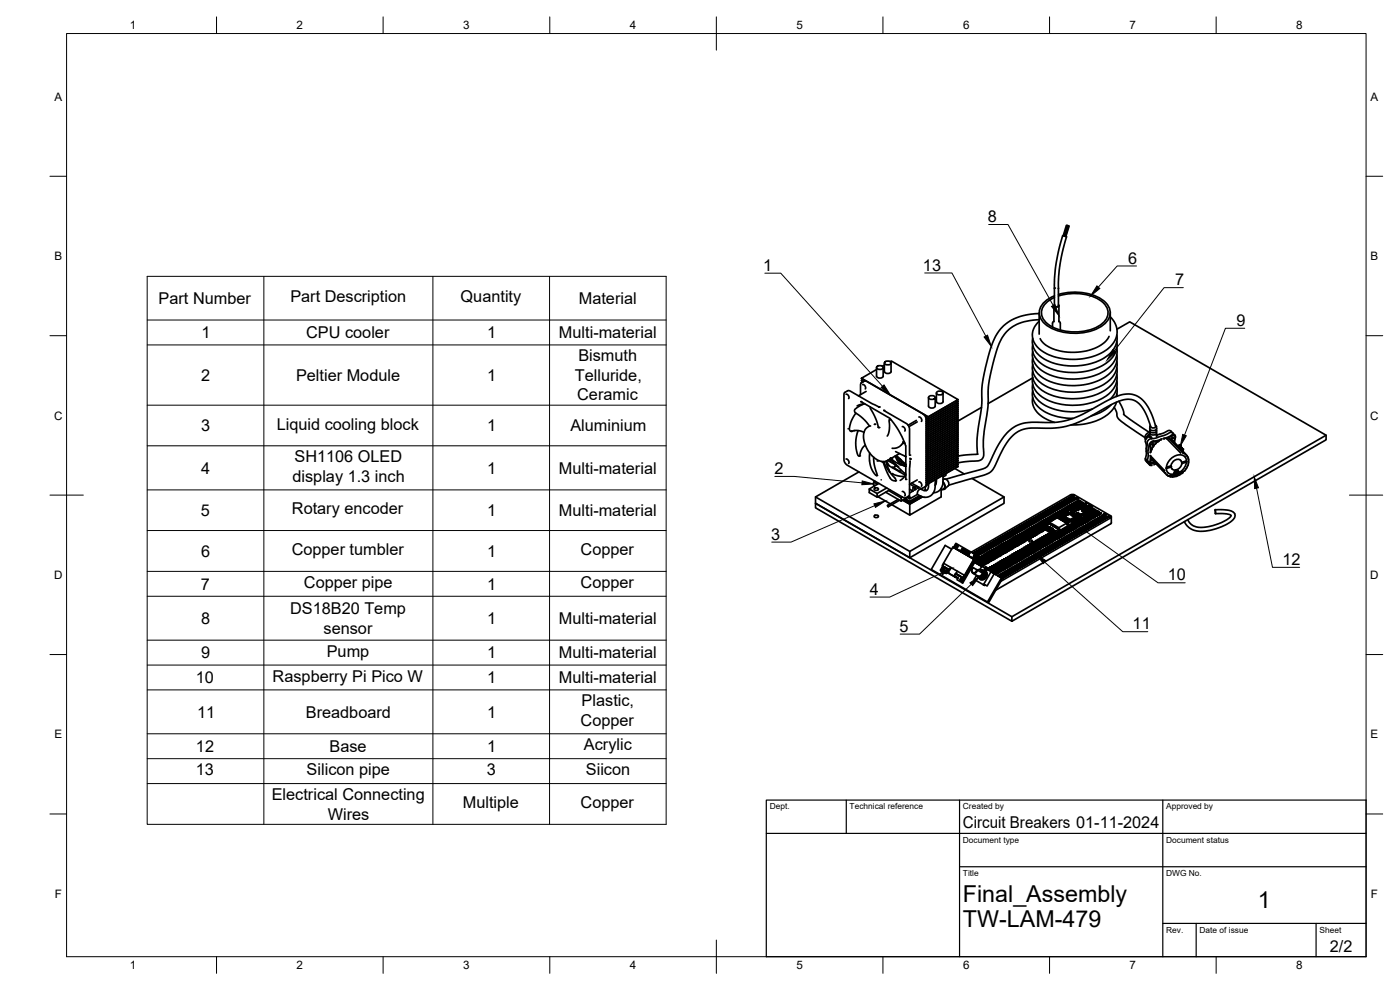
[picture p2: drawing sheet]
<svg xmlns="http://www.w3.org/2000/svg" width="420mm" height="297mm" viewBox="0 0 420 297" stroke-linecap="round" stroke-linejoin="round" font-family="sans-serif">
<defs><g id="words">
<g font-size="7">
<text x="289" y="270.6">Final_Assembly</text>
<text x="377.5" y="272.3">1</text>
<text x="289" y="278.1">TW-LAM-479</text>
</g>
<g font-size="4.9">
<text x="296.5" y="66.7">8</text>
<text x="229" y="81.3">1</text>
<text x="277" y="81.2">13</text>
<text x="338.6" y="79.1">6</text>
<text x="352.6" y="85.6">7</text>
<text x="47.6" y="91.2">Part Number</text>
<text x="87.1" y="90.7">Part Description</text>
<text x="138.2" y="90.7">Quantity</text>
<text x="173.7" y="91.2">Material</text>
<text x="60.5" y="101.5">1</text>
<text x="91.9" y="101.5">CPU cooler</text>
<text x="146.2" y="101.5">1</text>
<text x="167.7" y="101.5">Multi-material</text>
<text x="371.1" y="97.8">9</text>
<text x="173.6" y="108.4">Bismuth</text>
<text x="60.4" y="114.3">2</text>
<text x="88.8" y="114.2">Peltier Module</text>
<text x="146.2" y="114.3">1</text>
<text x="172.5" y="114.2">Telluride,</text>
<text x="173.2" y="120.1">Ceramic</text>
<text x="60.3" y="129.4">3</text>
<text x="83" y="128.9">Liquid cooling block</text>
<text x="146.2" y="129.4">1</text>
<text x="171.2" y="129.4">Aluminium</text>
<text x="60.4" y="142.1">4</text>
<text x="88.4" y="138.7">SH1106 OLED</text>
<text x="146.2" y="142.1">1</text>
<text x="167.7" y="142.1">Multi-material</text>
<text x="232.4" y="142.2">2</text>
<text x="87.8" y="144.6">display 1.3 inch</text>
<text x="60.3" y="154.8">5</text>
<text x="87.6" y="154.3">Rotary encoder</text>
<text x="146.2" y="154.8">1</text>
<text x="167.7" y="154.8">Multi-material</text>
<text x="231.4" y="162">3</text>
<text x="60.3" y="167">6</text>
<text x="87.5" y="166.6">Copper tumbler</text>
<text x="146.2" y="167.1">1</text>
<text x="174.2" y="166.6">Copper</text>
<text x="384.9" y="169.5">12</text>
<text x="60.3" y="176.9">7</text>
<text x="91.2" y="176.5">Copper pipe</text>
<text x="146.2" y="176.9">1</text>
<text x="174.2" y="176.5">Copper</text>
<text x="261" y="178.4">4</text>
<text x="350.5" y="174.2">10</text>
<text x="87.1" y="184.3">DS18B20 Temp</text>
<text x="60.3" y="187.2">8</text>
<text x="97.1" y="190.1">sensor</text>
<text x="146.2" y="187.2">1</text>
<text x="167.7" y="187.2">Multi-material</text>
<text x="270" y="189.6">5</text>
<text x="339.9" y="188.8">11</text>
<text x="60.3" y="197.5">9</text>
<text x="98.1" y="197.1">Pump</text>
<text x="146.2" y="197.6">1</text>
<text x="167.7" y="197.5">Multi-material</text>
<text x="58.8" y="205">10</text>
<text x="81.8" y="204.5">Raspberry Pi Pico W</text>
<text x="146.2" y="205">1</text>
<text x="167.7" y="205">Multi-material</text>
<text x="59.1" y="215.3">11</text>
<text x="91.8" y="215.3">Breadboard</text>
<text x="146.2" y="215.3">1</text>
<text x="174.6" y="211.9">Plastic,</text>
<text x="174.2" y="217.8">Copper</text>
<text x="58.8" y="225.7">12</text>
<text x="98.9" y="225.6">Base</text>
<text x="146.2" y="225.7">1</text>
<text x="175.2" y="225.1">Acrylic</text>
<text x="58.8" y="232.5">13</text>
<text x="92" y="232.6">Silicon pipe</text>
<text x="146.1" y="232.5">3</text>
<text x="175.8" y="232.6">Siicon</text>
<text x="81.6" y="240.1">Electrical Connecting</text>
<text x="98.4" y="245.9">Wires</text>
<text x="138.9" y="242.5">Multiple</text>
<text x="174.2" y="242.5">Copper</text>
<text x="289" y="248.5">Circuit Breakers 01-11-2024</text>
<text x="399.1" y="285.7">2/2</text>
</g>
<g font-size="3.5">
<text x="39" y="8.8">1</text>
<text x="89" y="8.8">2</text>
<text x="139" y="8.8">3</text>
<text x="189" y="8.8">4</text>
<text x="239" y="8.8">5</text>
<text x="289" y="8.8">6</text>
<text x="339" y="8.8">7</text>
<text x="389" y="8.8">8</text>
<text x="16.3" y="30.2">A</text>
<text x="411.3" y="30.2">A</text>
<text x="16.3" y="78">B</text>
<text x="411.3" y="78">B</text>
<text x="16.2" y="125.9">C</text>
<text x="411.2" y="125.9">C</text>
<text x="16.2" y="173.7">D</text>
<text x="411.2" y="173.7">D</text>
<text x="16.3" y="221.6">E</text>
<text x="411.3" y="221.6">E</text>
<text x="16.4" y="269.4">F</text>
<text x="411.4" y="269.4">F</text>
<text x="39" y="290.8">1</text>
<text x="89" y="290.8">2</text>
<text x="139" y="290.8">3</text>
<text x="189" y="290.8">4</text>
<text x="239" y="290.8">5</text>
<text x="289" y="290.8">6</text>
<text x="339" y="290.8">7</text>
<text x="389" y="290.8">8</text>
</g>
<g font-size="2.5">
<text x="231" y="242.9">Dept.</text>
<text x="255" y="242.9">Technical reference</text>
<text x="289" y="242.9">Created by</text>
<text x="350" y="242.9">Approved by</text>
<text x="289" y="252.8">Document type</text>
<text x="350" y="252.8">Document status</text>
<text x="289" y="262.9">Title</text>
<text x="350" y="262.9">DWG No.</text>
<text x="350" y="279.9">Rev.</text>
<text x="360" y="279.9">Date of issue</text>
<text x="396" y="279.9">Sheet</text>
</g>
</g></defs>
<!-- layer: Visible -->
<g fill="none" stroke="#000" stroke-width=".51">
<path d="M318.9 70.7a48.5 48.5 0 0 0-2.5 15.9l.1 5.1 .6 .3 .6-.3-.1-5.2M318.9 70.7l1.1 .3M319.4 70.8l1-3.1 .3 .1-1 3.1M320 71l.1 .1M320.1 71.1a47.6 47.6 0 0 0-2.5 15.4M320.3 67.7l-.3-.1-.9 3.1M320.7 67.8l-.8 3.2M311.9 94.1a14.6 14.6 0 0 0-12.1 5.2l-.3 .4a42.5 42.5 0 0 0-4.6 14.9l-.3 2.6a34.4 34.4 0 0 1-.7 9.5l-.3 1.7a32.7 32.7 0 0 0-.3 7.9M311.9 95.9a12.6 12.6 0 0 0-10.1 4l-1 1.3a47.3 47.3 0 0 0-4.1 13.9l-.2 2a35.2 35.2 0 0 1-.6 9.2l-.4 2a37.8 37.8 0 0 0-.3 8.5 2.04 2.04 0 0 1-2.5 1.5l-5.4 .6M311.9 93.8v6.5M316.3 96.4l-.4 .6v1.2M316.3 91.7v4.8"/>
<path d="M316.5 91.4l-.2 .2a.8 .8 0 0 0 .8 .5 .8 .8 0 0 0 .7-.5l-.1-.2M317.7 88.8a14.7 14.7 0 0 1 13.4 2 4 4 0 0 1-.9 6.8 15.1 15.1 0 0 1-15.8-.4 4 4 0 0 1 .1-6.8l2-1.1M317.7 88.3a15.3 15.3 0 0 1 14.2 2.5 4.1 4.1 0 0 1-.6 6.5 15.7 15.7 0 0 1-17.7-.1 4.3 4.3 0 0 1 .6-7.2l2.3-1.2M317.7 86.5l-.1 .1M317.8 96.4l.4 .6v2M317.8 91.7v4.8M333.2 95.1a6.1 6.1 0 0 1-1 9.8 18.6 18.6 0 0 1-19.7 .2 5.3 5.3 0 0 1-.6-8.7M333.2 93.8v5.5M335.2 98.8l3.8-2.2 59 34v1.4l-94.3 54.4M253.9 118.3a.91 .91 0 0 1 .8 1.3M258.6 113.5l1.2 .8M258.6 114.1l.6 .4"/>
<path d="M258.6 114.8h.1M258.6 114.7l.1 .1M258.6 114.8l.9-.5 .6 .1 16.9 9.8a2.24 2.24 0 0 1 1 1.7l-.1 19.6-.3 .5-1.1 .5-2.9-1.5M258.6 114.8l-.3 .7v2.9M258.9 115.4a.91 .91 0 0 1 .8 1.3M259 113.8l-.4 .4 .5 .3M259 114.4l-.4 .4M259.9 117.4l-2.3 1.4M263.1 110.3v2.6a1.16 1.16 0 0 0 2 0l-.1-2.6M263.1 110.9l-4.5 2.6M263.1 110.1l.6-.4h.7l.7 .6a1.16 1.16 0 0 1-2 0zM265.4 109.5l-.6 .4"/>
<path d="M265.4 108.9v2.6M265.4 111.5a1.16 1.16 0 0 0 2 0M265.5 108.7l.6-.3h.7l.6 .5a1.16 1.16 0 0 1-2 0zM267.1 108.5l.4-.2 20 11.6-8.9 5.2-20-11.6M267.4 108.9v2.6M278.7 119.3v2.6a1.16 1.16 0 0 0 2 0v-2.6M278.7 119.1l.6-.4h.7l.7 .6a1.16 1.16 0 0 1-2 0zM281 117.9v2.6a1.16 1.16 0 0 0 2 0v-2.6M281.1 117.7l.6-.3h.7l.6 .5a1.16 1.16 0 0 1-2 0zM287.5 119.9l-8.9 5.2M309.9 113.4l-13.4 7.7M309.9 115.3a6.1 6.1 0 0 0 4 6.5 19.6 19.6 0 0 0 13.9 .9"/>
<path d="M309.9 117.2a6.1 6.1 0 0 0 4 6.5l3.8 1.4 4.3 .4M309.9 119.2a6.2 6.2 0 0 0 4.3 6.6l2.3 .9M332.8 100.9a10.6 10.6 0 0 1-8.6 4.7 14.4 14.4 0 0 1-11.2-2.8l-.8-1.2M335.2 100.5a7.2 7.2 0 0 1-4.7 7.4 18.7 18.7 0 0 1-18.2-.9 5.4 5.4 0 0 1-2.4-5.5M335.2 102.5a7.2 7.2 0 0 1-4.7 7.4 18.9 18.9 0 0 1-18.2-.9 5.4 5.4 0 0 1-2.4-5.5M335.2 104.5a7.1 7.1 0 0 1-4.7 7.3 18.8 18.8 0 0 1-18.2-.9 5.4 5.4 0 0 1-2.4-5.5M335.2 106.4a7.1 7.1 0 0 1-4.7 7.4 18.8 18.8 0 0 1-18.2-.9 5.5 5.5 0 0 1-2.4-5.5M335.2 108.4a7.2 7.2 0 0 1-4.7 7.4 18.8 18.8 0 0 1-18.2-1 5.4 5.4 0 0 1-2.4-5.4M335.2 110.4a7.4 7.4 0 0 1-5.3 7.6 18.7 18.7 0 0 1-17.6-1.2 5.4 5.4 0 0 1-2.4-5.5M335.2 112.3a7.4 7.4 0 0 1-5.3 7.7 18.7 18.7 0 0 1-17.6-1.2 5.4 5.4 0 0 1-2.4-5.5M335.2 114.3a6 6 0 0 1-2 5.5M335.2 116.3l.1 1.3-.3 1.4"/>
<path d="M335.2 118.2l.1 .7M253.9 137.7a.94 .94 0 0 1 .8 1.4M254.6 128.6l-.1 .1M256.2 129.2a5 5 0 0 1 3.1 .5M256.9 124a6.8 6.8 0 0 0-1.8 5.2l.3 .2 .5-.1M257.5 129.2a8.1 8.1 0 0 0 .2 7.6l.3-.1a4.9 4.9 0 0 1 1.7-3.2M258.3 120.5l8.6 4.9a22.6 22.6 0 0 1 4.9 8.6v9.8M259 121.2l-.1 .2M259.3 121.2l-1.1 .5a2.42 2.42 0 0 0-1.7 1.7l.2 .5a13.1 13.1 0 0 1 4.2 3.9 3.8 3.8 0 0 0-1.4 5.1 7.4 7.4 0 0 0 5.7 5.6l.8-.1 1.3-.7M259.6 121.2l-1.3 .1-1.1 .5M261 135.9a7 7 0 0 0 2.1 6.8v-.7a11.8 11.8 0 0 1-.9-4.8M261.2 122.1l.1 .6a15.4 15.4 0 0 1 2.3 5.5"/>
<path d="M263.6 128.2h.1M263.7 122.1l-8.8-4.9h-.5l-1.1 .8v19.8a2.13 2.13 0 0 0 1 1.8l16.8 9.7 .6 .1 .9-.5 .3-.5 .2-10M263.7 122.1h.1M264.6 138.5l.5 .3M265 138.5a14 14 0 0 0 2.8 5.6 .62 .62 0 0 0 1.1-.1l-.4-.7a15.3 15.3 0 0 1-3.3-4.8M265.2 123.1l6.8 3.9a2.23 2.23 0 0 1 1 1.8v7.8M265.9 138.4l1 3.1M266.1 138.3l.8 1.5M266.1 139.4l5.6 3.2M266.4 138.1l2.7 1.6M266.4 130.6l-.1 .2M267 137.8l.9 .6"/>
<path d="M267 137.8l.7 .4M267.2 137.6l4.6 4.6M267.3 137.4h.1M267.3 137.4a8.7 8.7 0 0 0 4.5 2.5M267.3 125.8l-.4 .2-.1 .4a8.1 8.1 0 0 1-.2 4M268.6 136.9l1.4 2.4M268.6 136.9l1.7 .9M268.7 137l1.8 1M268.8 135.5l3 1.6M269 136.6l2.8 2.7-2.7-1.5M269.2 137.9l2.6 1.5M269.4 140l-.5-.3-.4 .3"/>
<path d="M269.6 138.7l1.8 1M269.7 138.8l1.5 .9M270 136.1l-2.5 1.4M270.5 133.5a3.2 3.2 0 0 1-2.8 1M270.8 128a.89 .89 0 0 1 .7 1.3M270.9 133l-.4 .5M270.9 133h.1M270.9 133l.6 .1M271.4 132.6l-.4 .1M271.5 132.9v.1M271.7 139.9h.1M273.1 137.5h.1"/>
<path d="M275 126.1l-2.5 1.5M275.3 126.6l-2.5 1.4M275.8 125.1a.94 .94 0 0 1 .7 1.3M277.2 124.4l1.4 .7M277.9 125.3l.7 .4M278 126l.6 .4M278 136.3l.6 .4M278.6 125.1h.1M278.6 125.7h.1M278.6 126.3v.1M278.6 126.9v.1M278.6 127.5v.1"/>
<path d="M278.6 128.1v.1M278.6 128.7v.1M278.6 129.3v.1M278.6 129.9v.1M278.6 130.5v.1M278.6 131.1v.1M278.6 131.7v.1M278.6 132.3v.1M278.6 132.9v.1M278.6 133.5v.1M278.6 134.2h.1M278.6 134.8h.1"/>
<path d="M278.6 135.4v.1M278.6 136h.1M278.6 136.6v.1M278.6 137.2v.1M278.6 137.8v.1M278.6 138.4v.1M278.6 139v.1M278.6 139.6v.1M287.1 120.2l.4 .3-8.9 5.2-.8-.5M287.1 120.8l.4 .3-8.9 5.2-.6-.4M287.1 121.4l.4 .3-8.9 5.2-.6-.4M287.1 122.1l.4 .2-8.9 5.2-.6-.4"/>
<path d="M287.1 122.6l.4 .3-8.9 5.2-.6-.4M287.1 123.3l.4 .2-8.9 5.2-.6-.4M287.1 123.9l.4 .2-8.9 5.2-.6-.4M287.1 124.5l.4 .2-8.9 5.2-.6-.4M287.1 125.1l.4 .2-8.9 5.2-.6-.3M287.1 125.7l.4 .2-8.9 5.2-.6-.3M287.1 126.3l.4 .3-8.9 5.1-.6-.3M287.1 126.9l.4 .3-8.9 5.1-.6-.3M287.1 127.5l.4 .3-8.9 5.1-.6-.3M287.1 128.1l.4 .3-8.9 5.1-.6-.3M287.1 128.7l.4 .3-8.9 5.2-.6-.4M287.1 129.3l.4 .3-8.9 5.2-.6-.4"/>
<path d="M287.1 129.9l.4 .3-8.9 5.2-.6-.4M287.1 130.5l.4 .3-8.9 5.2-.6-.4M287.1 131.1l.4 .3-8.9 5.2-.6-.4M287.1 131.7l.4 .3-8.9 5.2-.6-.4M287.1 132.4l.4 .2-8.9 5.2-.6-.4M287.1 133l.4 .2-8.9 5.2-.6-.4M287.1 133.6l.4 .2-8.9 5.2-.6-.4M287.1 134.2l.4 .2-8.9 5.2-.6-.4M287.1 134.8l.4 .3-8.9 5.1-.6-.3M287.1 135.4l.4 .2-8.9 5.2-.6-.3M287.1 136l.4 .3-8.9 5.1-.6-.3M287.1 136.6l.4 .3-8.9 5.1-.6-.3"/>
<path d="M287.1 137.2l.4 .3-8.9 5.1-.6-.3M287.1 137.8l.4 .3-8.9 5.1-.6-.3M287.1 138.4l.4 .3-8.9 5.2-.6-.4M287.1 139l.4 .3-8.9 5.2-.6-.4M287.1 139.6l.4 .3-8.9 5.2-.6-.4M287.5 121.7l-8.9 5.3-.6-.4M287.5 122.3l-8.9 5.3-.6-.4M287.5 122.9l-8.9 5.3-.6-.4M287.5 123.5l-8.9 5.3-.6-.4M287.5 124.1l-8.9 5.3-.6-.4M287.5 124.7l-8.9 5.3-.6-.4M287.5 125.3l-8.9 5.3-.6-.4"/>
<path d="M287.5 125.9l-8.9 5.3-.6-.4M287.5 126.6l-8.9 5.2-.6-.3M287.5 127.2l-8.9 5.2-.6-.4M287.5 127.8l-8.9 5.2-.6-.3M287.5 128.4l-8.9 5.2-.6-.3M287.5 129l-8.9 5.2-.6-.3M287.5 129.6l-8.9 5.2-.6-.3M287.5 130.2l-8.9 5.3-.6-.4M287.5 130.8l-8.9 5.2-.6-.3M287.5 132l-8.9 5.3-.6-.4M287.5 132.6l-8.9 5.3-.6-.4M287.5 133.2l-8.9 5.3-.6-.4"/>
<path d="M287.5 133.8l-8.9 5.3-.6-.4M287.5 134.4l-8.9 5.3-.6-.4M287.5 135.1l-8.9 5.2-.6-.4M287.5 136.3l-8.9 5.2-.6-.4M287.5 120.5l-8.9 5.2M287.5 121.1l-8.9 5.3M287.5 131.4l-8.9 5.3M287.5 135.6l-8.9 5.3M287.5 137.5l-8.9 5.2M287.5 138.1l-8.9 5.2M287.5 138.7v.1M287.5 139.3l-8.9 5.2"/>
<path d="M287.5 139.9l-8.9 5.2M287.5 138.8l-8.9 5.1M293.5 136.3l-6 .6-8.9 5.2-.6-.3M294.6 122.2l-7.3 4.2M333.5 121.4a13.2 13.2 0 0 1-6 3.4M334.4 122.2l.6 1.2a3.7 3.7 0 0 0 2.1 3.5l6.5 4.4M335.1 120.7a11 11 0 0 1-9 6.4l-4.6 .4M335.8 120.4l.3 .5a6 6 0 0 1 1.1 3.4M337.2 124.3l2.1 1.6 5.6 3.8M343.7 138l.7 .8M344 137.9l-.3 .1 .5 .5 .3-.1-.2 .2 .7 .6M344.3 138.5l.8 1.1"/>
<path d="M344.3 138.2h.1M344.3 138.2l.7 .7M344.3 138.1v.1M345 139.2l.3 .5M345 138.9l.2-2.2 4.3 4.5M345 131a1.29 1.29 0 0 0-1.1 2l.1 2.9-.3 1.8 .6 .5M345 131h.1M345 138.9h.2M345 131v.1M345.1 129.7a1.54 1.54 0 0 0-1.3 2.2M345.1 129.4a1 1 0 0 0 1 1.1 1 1 0 0 0 1-1.1M345.1 128.8a1 1 0 0 0 1 1.1 1 1 0 0 0 1-1.1"/>
<path d="M345.1 130.1v.9M345.1 131l-.1 .1M345.1 130.9l-.1 .2M345.1 130.2l-.7 .6-.3 .7M345.1 130.2l-.6 .4-.5 1M345.2 131h-.1M345.2 139.3l.5 .4M345.4 136.9l.1 .6M345.5 137.5l-.2 1.4M345.5 137.5h.1M345.6 137.5h.1M345.6 138.8l.2 .3-.8 .1"/>
<path d="M345.6 137.6l4.2 4.3M345.8 137.8v.1M345.8 137.9l.1 .2M345.8 134.5l-.3 .5M345.8 133.2l.4 .1-.3 .2zM345.9 138.7l.3 .3 .4-.2M345.9 138.1l4.5 4.4M346 134.1l-.2 .4M346.1 134.1h-.1M346.2 139l-.4 .1M346.2 132.3a1.4 1.4 0 0 0-1 2.3v1.2l.3-.7M346.4 138.6l-1.2 .3"/>
<path d="M346.8 127.6a1 1 0 0 1-.5 1.7 1 1 0 0 1-1.2-1.3l.1-.3M346.8 127.9l-.3-1.3a12 12 0 0 0-5.5-7.9 8.7 8.7 0 0 0-7.3 .8l-2.1 1.1a41.2 41.2 0 0 1-12.9 5.9l-4.8 .3a15.5 15.5 0 0 0-9.6 1.4 21.4 21.4 0 0 0-6.7 9.4 4.3 4.3 0 0 1-3.9 3.5l-9.8 2.7M346.8 127.9a.87 .87 0 0 1-1.5 .1 12.4 12.4 0 0 0-4.6-7.7 7.1 7.1 0 0 0-6.4 .7 84.1 84.1 0 0 1-12.3 6.3l-3.4 .9-3.4 .3a28 28 0 0 0-8 .3 11.5 11.5 0 0 0-6.7 6.9l-.7 1.6a9.6 9.6 0 0 1-3.1 4.7l-12 3.6M346.9 139.1l-.6 .4M347 133l-.9 1.1M347 132.9v.1M347.1 130.1v.8M347.8 132.4l-.8 .1a1.28 1.28 0 0 0-1.5 .4 1.28 1.28 0 0 0 0 1.5v.7M347.8 132.3v.1M347.8 132.4l-.8 .5M348.6 131.7l-.9 .6M348.6 131.7l-2.4 .6"/>
<path d="M350.1 131.6h-1l2.4-1a.78 .78 0 0 1 1.1 0 .78 .78 0 0 1 0 1.1l-.1 1.1M350.1 131.6l4.2 4.3M350.2 131.6l1.8-.9a.63 .63 0 0 1 .7 .3 .63 .63 0 0 1-.1 .8l-.2 .9M350.2 131.6h.7M350.9 131.6v.1M350.9 131.7l4.2 4.4M351.3 131.8h-.2M351.3 131.8l.3 .1M351.4 139.8l.2 .1M351.4 139.8l-1.3 .4M351.6 132l4.2 4.4M351.6 132h.1"/>
<path d="M351.8 131.3l.3 .1-.3 .2zM351.9 132.2h.1M351.9 132.2l4.4 4.8M351.9 129.8l-.7-.6a2.26 2.26 0 0 0-2 .7l-2.1 .7M351.9 129.8v.1M352.6 130.6l-1-.9a26.3 26.3 0 0 1-6.6 2.1 1.23 1.23 0 0 0-.5 1.8l.1 2.9-.3 1.6M354 134.3h.1M354 134.3l.2 .1M354 134.1v.1M354 134.4h.2M354.1 134.4h-.1M354.1 134.2l-.2 .1"/>
<path d="M354.1 134.2h.1M354.1 134.2l-.1 .1M354.2 134l-.4 .1M354.2 134.6h.2M354.2 134h.1M354.2 134.4h.1M354.2 134.5h.1M354.2 134.2h.1M354.3 133.8l-.3 .1M354.3 134.2h.2M354.3 135.9h.1M354.3 134.1h.1"/>
<path d="M354.3 134l-.3 .2M354.3 133.9v.1M354.3 134h.1M354.3 134.1l-.1 .1M354.3 134.5l-.1 .1M354.4 134.3h.1M354.4 134l-.2 .2M354.4 134.6l.1 .1M354.4 134.3l.3 .1M354.4 133.5l-.2 .3-.6 .1M354.4 133.5h-.5l-.4 .4M354.4 134.1l-.1 .1"/>
<path d="M354.4 134.8h.2M354.4 134.8h.1M354.5 133.8l-.2 .3M354.5 134.2l-.1 .1M354.5 133.8l-.2 .1M354.5 133.8l-.1 .3M354.5 134.6v.1M354.5 134.7l-.1 .1M354.6 134.2l-.2 .2M354.6 134.2h.1M354.6 134.5h.1M354.6 134.9h.1"/>
<path d="M354.6 134.5l.3 .1M354.6 134.9h.2M354.6 134.8v.1M354.6 135h.1M354.6 135h.2M354.6 138.9a1.22 1.22 0 0 0-.7-1.1 1.22 1.22 0 0 0-1.3 .3l-.7 .5-.5 1.2M354.6 135l.2 .1M354.6 139.1h.1M354.7 134.4h.1M354.8 134.4h.1M354.7 134.4l-.1 .1M354.8 134.9l-.2 .1"/>
<path d="M354.8 134.7v.1M354.8 134.5l-.2 .1M354.8 134.8h.1M354.8 135.1h.1M354.9 134.8v.1M354.9 134.6l-.1 .2M354.9 134.6l-.1 .1M354.9 134.9h.2M354.9 135.1h.1M355 134.9l.1 .1M355 135.1h-.1M355 135.1h.1"/>
<path d="M355.1 134.9h-.1M355.1 134.9l-.1 .1M355.1 135l-.2 .1M355.1 135h.1M355.1 135l-.1 .1M355.6 137l.5 1.3M355.6 137.1a3.5 3.5 0 0 0-5.1 1.6l-.5 1.7M356.1 138.6l-.6 1.6-1.2 1.3M356.2 138.4h.1M356.2 138.4l-1.6 .3M356.2 138.6l-1.5 .5a2.33 2.33 0 0 1-1.5 1.8M356.2 138.6h.1"/>
<path d="M356.3 136.9l.4 1v.9l-.4 1.4-.8 1.1M398 130.6l-94.3 54.4M244.8 151l58.9 34v1.4l-58.9-34zM244.8 149.1l28.2 16.3M257.8 141.6l-13 7.5v1.9l28.2 16.4v-2l28.3-16.3M262.2 144.6v1l.3 .2M262.5 146.5l.7-.1 .4 .2a.67 .67 0 0 1-.6 .5 .67 .67 0 0 1-.7-.5zM262.5 154.6h.7l.4 .2a.67 .67 0 0 1-.6 .5 .67 .67 0 0 1-.7-.5zM262.6 144.4l-.4 .2 1.2 .7M263.6 149l3.6 2.2M263.8 145l-2.9 1.7M264.5 144h.1"/>
<path d="M265.8 147.7l4.6 2.7M266.1 146.4l-2.9 1.7v1.1M266.4 151.6l.2 .4zM266.5 151.7l.1 .2zM266.5 151.7l.1 .2M266.7 147.2l3.7 2.2M267.1 146.9l-3.9 2.3-2.3-1.4v-1.1l2.3 1.4M267.7 142.1a7.2 7.2 0 0 0 3.8 .8M267.7 151.4l5.3 3.1M267.8 140.3l.2-.1 2 1.2M268.5 140v.5M269.5 149.8l-3.1 1.8"/>
<path d="M270 150.1l-3.4 1.9M270.5 141.1l-.6 .4M270.8 147.5a.9 .9 0 0 1 .7 1.3M270.8 149.1l-.4 .3M271 150.1l2 1.2M271.7 149.6l1.3 .8v.6M271.8 142.4l-.7 1-.9 .8M272.3 149.3l.7 .4M273 146.8l1 .5M273.1 145.3l1.3 .7M274 147.3l-1 .6M274.1 146.2l-.1 1.1"/>
<path d="M274.3 146l-.2 .2M274.3 146l.2 .1M274.4 146.6l.5 .2M275 145.7l-.1 1.1-.5 .3v-1M275.3 144l-2.3 1.3M275.3 148.3l-2.3 1.4v-.8l-2.6 1.5v-1M275.8 144.6a.91 .91 0 0 1 .7 1.3M275.8 146.2l-.4 .3v-.5l.4 .3M276 148.7l-3 1.7M276.2 148.8l-3.2 1.8-1.5-.8M276.5 149l-3.5 2-1.8-1.1M276.6 149l-3.6 2.1-1.9-1.1"/>
<path d="M277.7 147l.3 .2M277.7 147l-.3 .2M278 140.6l.6 .3M278 142.4l.6 .3M278 143l.6 .3M278 143.6l.6 .3M278 144.2l.6 .3M278 144.8l.6 .3M278.1 144.9h.1M278.6 140.2v.1M278.6 140.8v.1M278.6 141.4v.1"/>
<path d="M278.6 142v.1M278.6 142.6v.1M278.6 143.2v.1M278.6 143.9h.1M278.6 144.5h.1M278.6 145.1h.1M278.7 145.1a2.06 2.06 0 0 1-.6 2h-1a1.09 1.09 0 0 0-1.4-.2 1.09 1.09 0 0 0-.3 1.4M278.7 145.4a1.35 1.35 0 0 0-1 1.6M280.7 143.9v1.8a3.1 3.1 0 0 1-1.7 3.2 3.1 3.1 0 0 1-3.7-.6M280.9 145.1l-.2 .2M281 143.7v1.1l-.3 .8M282.4 146.5v2.6l-9.4 5.4v-3.2l3.8-2.2-3.8 2.2v-.2"/>
<path d="M283 144.8l.5 1.4-.2 .4-.9 .5M283 144.6a1.41 1.41 0 0 1 .2 2.3l-.3-.1M283 142.6v1.7a3.1 3.1 0 0 1-2.9 3.6M283 143.9a1.32 1.32 0 0 1 1.5 .4 1.32 1.32 0 0 1 .1 1.4M283.9 142.1v.5l-.9 .5M284.6 145.7l-1.1 1.1M286.5 140.6l2.9 1.6M291.7 143.6l9.6 5.5v1.9l-28.3 16.4M303 159.9l.3 .2 .3-.2M303 159.9h.1M303.1 159.8l.5 .1-.5 .1zM303.2 159.8l.3 .1-.3 .1z"/>
<path d="M303.6 159.9h.1M303.6 159.6l.3 .1 .3-.1M303.7 159.4l.5 .2-.5 .1zM303.8 159.5l.3 .1h-.3zM304.2 159.2h.1M304.2 159.9h.1M304.2 159.9l.3 .2 .3-.2M304.2 159.2l.3 .2 .3-.2M304.3 159.1l.5 .1-.3 .1zM304.3 159.8l.5 .1-.5 .1zM304.4 159.1l.3 .1-.2 .1zM304.4 159.8l.3 .1-.3 .1z"/>
<path d="M304.8 159.2h.1M304.8 159.9h.1M304.8 158.9h.1M304.8 159.6l.3 .1 .3-.1M304.9 158.7l.5 .2-.3 .1zM304.9 159.4l.5 .2-.3 .1zM305 159.5l.3 .1-.2 .1zM305 158.8l.3 .1-.2 .1zM305.4 158.9l-.3 .1-.3-.1M305.4 159.2h.1M305.4 159.2l.3 .2 .3-.2M305.4 158.5l.3 .2 .3-.2"/>
<path d="M305.5 159.1l.5 .1-.3 .1zM305.5 158.4l.5 .1-.3 .2zM305.6 159.1l.3 .1-.2 .1zM305.6 158.4l.3 .1-.2 .1zM306 159.2h.1M306 158.9l.3 .1 .3-.1M306 158.2h.1M306 158.2l.3 .1 .3-.1M306.1 158l.5 .2-.3 .1zM306.1 158.7l.5 .2-.3 .1zM306.2 158.8l.3 .1-.2 .1zM306.2 158.1l.3 .1-.2 .1z"/>
<path d="M306.6 158.2h.1M306.6 157.8h.1M306.6 159.9h.1M306.6 158.5l.3 .2 .3-.2M306.6 157.8l.3 .2 .3-.2M306.6 159.9l.3 .2 .3-.2M306.7 158.4l.5 .1-.3 .2zM306.7 157.7l.5 .1-.3 .2zM306.7 159.8l.5 .1-.3 .1zM306.8 158.4l.3 .1-.2 .1zM306.8 157.7l.3 .1-.2 .1zM306.8 159.8l.3 .1-.2 .1z"/>
<path d="M307.2 157.8h.1M307.2 159.9h.1M307.2 159.6l.3 .1 .3-.1M307.2 157.5l.3 .1 .3-.1M307.2 158.2l.3 .1 .3-.1M307.2 158.2h.1M307.3 159.4l.5 .2-.3 .1zM307.3 157.4l.5 .1-.3 .1zM307.3 158l.5 .2-.3 .1zM307.4 159.5l.3 .1-.2 .1zM307.4 158.1l.3 .1-.2 .1zM307.4 157.4l.3 .1-.2 .1z"/>
<path d="M307.8 158.2h.1M307.8 157.8l.3 .2 .3-.2M307.8 159.2l.3 .2 .3-.2M307.8 159.9l.3 .2 .3-.2M307.8 157.1h.6M307.8 157.8h.1M307.8 159.2h.1M307.8 159.9h.1M307.9 157.7l.5 .1-.3 .2zM307.9 157l.5 .1-.3 .2zM307.9 159.1l.5 .1-.3 .1zM307.9 159.8l.5 .1-.3 .1z"/>
<path d="M307.9 157.7l.4 .1-.2 .1zM307.9 157l.4 .1-.2 .1zM307.9 159.1l.4 .1-.2 .1zM307.9 159.8l.4 .1-.2 .1zM308.4 157.8h.1M308.4 159.2h.1M308.4 159.9h.1M308.4 156.8h.1M308.4 158.9h.1M308.4 159.6l.3 .1 .3-.1M308.4 156.8l.3 .2 .3-.2M308.4 157.5l.3 .1 .3-.1"/>
<path d="M308.5 159.4l.5 .2-.3 .1zM308.5 158.7l.5 .2-.3 .1zM308.5 156.7l.5 .1-.3 .1zM308.5 157.4l.5 .1-.3 .1zM308.6 159.5l.3 .1-.2 .1zM308.6 158.8l.3 .1-.2 .1zM308.6 157.4l.3 .1-.2 .1zM308.6 156.7l.3 .1-.2 .1zM309 158.9l-.3 .1-.3-.1M309 156.8h.1M309 157.1h.1M309 159.2h.1"/>
<path d="M309 159.9h.1M309 157.1l.3 .2 .3-.2M309 156.4l.3 .2 .3-.2M309 158.5l.3 .2 .3-.2M309 159.2l.3 .2 .3-.2M309 159.9l.3 .2 .3-.2M309.1 157l.5 .1-.3 .2zM309.1 156.3l.5 .1-.3 .2zM309.1 158.4l.5 .1-.3 .2zM309.1 159.1l.5 .1-.3 .1zM309.1 159.8l.5 .1-.3 .1zM309.2 157l.3 .1-.2 .1z"/>
<path d="M309.2 156.4h.3l-.2 .2zM309.2 158.4l.3 .1-.2 .1zM309.2 159.1l.3 .1-.2 .1zM309.2 159.8l.3 .1-.2 .1zM309.6 159.2h.1M309.6 159.9h.1M309.6 158.9l.3 .1 .3-.1M309.6 156.1l.3 .2 .3-.2M309.6 156.8h.1M309.6 158.2h.1M309.6 159.6l.3 .1 .3-.1M309.6 158.2l.3 .1 .3-.1"/>
<path d="M309.6 156.8l.3 .2 .3-.2M309.7 159.4l.5 .2-.3 .1zM309.7 158.7l.5 .2-.3 .1zM309.7 158l.5 .2-.3 .1zM309.7 156l.5 .1-.3 .1zM309.7 156.7l.5 .1-.3 .1zM309.7 159.5l.4 .1-.2 .1zM309.7 158.8l.4 .1-.2 .1zM309.7 158.1l.4 .1-.2 .1zM309.7 156.7l.4 .1-.2 .1zM309.7 156l.4 .1-.2 .1zM310.2 156.8h.1"/>
<path d="M310.2 158.2h.1M310.2 155.8h.1M310.2 157.8h.1M310.2 159.2h.1M310.2 159.9h.1M310.2 156.4l.3 .2 .3-.2M310.2 155.8l.3 .1 .3-.1M310.2 157.8l.3 .2 .3-.2M310.2 158.5l.3 .2 .3-.2M310.2 159.2l.3 .2 .3-.2M310.2 159.9l.3 .2 .3-.2M310.3 156.3l.5 .1-.3 .2z"/>
<path d="M310.3 155.6l.5 .1-.3 .2zM310.3 157.7l.5 .1-.3 .2zM310.3 158.4l.5 .1-.3 .2zM310.3 159.1l.5 .1-.3 .1zM310.3 159.8l.5 .1-.3 .1zM310.4 156.4h.3l-.2 .2zM310.4 155.7h.3l-.2 .2zM310.4 157.7l.3 .1-.2 .1zM310.4 158.4l.3 .1-.2 .1zM310.4 159.1l.3 .1-.2 .1zM310.4 159.8l.3 .1-.2 .1zM310.8 155.8h.1"/>
<path d="M310.8 157.8h.1M310.8 159.2h.1M310.8 159.9h.1M310.8 156.1h.1M310.8 158.2h.1M310.8 158.9h.1M310.8 159.6l.3 .1 .3-.1M310.8 158.2l.3 .1 .3-.1M310.8 157.5l.3 .1 .3-.1M310.8 155.4l.3 .2 .3-.2M310.9 159.4l.5 .2-.3 .1zM310.9 158.7l.5 .2-.3 .1z"/>
<path d="M310.9 158l.5 .2-.3 .1zM310.9 157.4l.5 .1-.3 .1zM310.9 155.3l.5 .1-.3 .2zM310.9 156l.5 .1-.3 .1zM311 159.5l.3 .1-.2 .1zM311 158.8l.3 .1-.2 .1zM311 158.1l.3 .1-.2 .1zM311 157.4l.3 .1-.2 .1zM311 156l.3 .1-.2 .1zM311 155.3l.3 .1-.2 .1zM311.4 158.9l-.3 .1-.3-.1M311.4 156.1l-.3 .2-.3-.2"/>
<path d="M311.4 158.2h.1M311.4 155.8l.3 .1 .3-.1M311.4 155.1l.3 .1 .3-.1M311.4 158.5l.3 .2 .3-.2M311.4 159.2l.3 .2 .3-.2M311.4 159.9l.3 .2 .3-.2M311.4 157.1h.6M311.4 155.1h.1M311.4 155.8h.1M311.4 157.8h.1M311.4 159.2h.1M311.4 159.9h.1"/>
<path d="M311.5 155.6l.5 .1-.3 .2zM311.5 154.9l.5 .1-.3 .2zM311.5 157l.5 .1-.3 .2zM311.5 158.4l.5 .1-.3 .2zM311.5 159.1l.5 .1-.3 .1zM311.5 159.8l.5 .1-.3 .1zM311.5 155.7h.4l-.2 .2zM311.5 155h.4l-.2 .2zM311.5 157l.4 .1-.2 .1zM311.5 157.7l.4 .1-.2 .1zM311.5 158.4l.4 .1-.2 .1zM311.5 159.1l.4 .1-.2 .1z"/>
<path d="M311.5 159.8l.4 .1-.2 .1zM312 157.7l.5 .1M312 157.8h-.6l.6 .1-.2 .1-.4-.2M312 155.1h.1M312 155.8h.1M312 159.2h.1M312 159.9h.1M312 159.6l.3 .1 .3-.1M312 156.8l.3 .2 .3-.2M312 154.7l.3 .2 .3-.2M312 155.4l.3 .2 .3-.2M312 158.9l.3 .1 .3-.1"/>
<path d="M312 158.2l.5 .1M312 154.7h.1M312 156.8h.1M312 158.2h.1M312.1 159.4l.5 .2-.3 .1zM312.1 158.7l.5 .2-.3 .1zM312.1 156.7l.5 .1-.3 .1zM312.1 154.6l.5 .1-.3 .2zM312.1 155.3l.5 .1-.3 .2zM312.1 158.1l.4 .1zM312.1 159.5l.4 .1-.2 .1zM312.1 158.8l.4 .1-.2 .1z"/>
<path d="M312.1 156.7l.4 .1-.2 .1zM312.1 155.3l.4 .1-.2 .1zM312.1 154.6l.4 .1-.2 .1zM312.4 157.4l-.2 .1M312.4 157.4v.2M312.4 157.4l.4 .2M312.4 157.4l-.3 .2 .4 .2M312.5 157.4l-.5 .1M312.5 158.3l.2 .1v.2h.4l-.5-.1M312.5 158.2l-.4 .1-.1-.6 4.9 2.8M312.6 157.6l.2 .1zM312.6 154.7h.1"/>
<path d="M312.6 156.8h.1M312.6 155.1h.1M312.6 157.1h.1M312.6 159.2h.1M312.6 155.1l.3 .1 .3-.1M312.6 154.4l.3 .1 .3-.1M312.6 156.4l.3 .2 .3-.2M312.6 159.2l.3 .2 .3-.2M312.6 157.1l.1 .1M312.7 154.9l.5 .1-.3 .2zM312.7 154.3l.5 .1-.3 .1zM312.7 156.3l.5 .1-.3 .2z"/>
<path d="M312.7 159.1l.5 .1-.3 .1zM312.8 155h.3l-.2 .2zM312.8 154.3l.3 .1-.2 .1zM312.8 156.4h.3l-.2 .2zM312.8 159.1l.3 .1-.2 .1zM312.9 157.6v.2h-.4M313 157l-.3 .2 .4 .3-.4-.3-.2 .2 .3 .2M313 157.1v.1M313 157l-.3 .2M313.1 157l-.1 .1M313.1 157l.3 .3M313.1 158.6l-.4-.1 .4 .1"/>
<path d="M313.1 157h-.4v.2M313.1 157.8l.6-.1 .5 .4-.8 .3-.5-.3zM313.1 158.6l.2 .1M313.1 157.3h.3zM313.2 155.1h.1M313.2 159.2h.1M313.2 158.9l.5 .1 1.4 .8M313.2 156.1l.3 .2 .3-.2M313.2 154h.1M313.2 154.7h.1M313.2 156.8h.1M313.2 156.8l.1 .1"/>
<path d="M313.2 154l.3 .2 .3-.2M313.2 154.7l.3 .2 .3-.2M313.3 156l.5 .1-.3 .1zM313.3 153.9l.5 .1-.3 .2zM313.3 154.6l.5 .1-.3 .2zM313.3 157.9l.6 .1-.4 .2-.3-.2zM313.3 158.7v.3l.4-.1M313.3 156l.4 .1-.2 .1zM313.3 154.6l.4 .1-.2 .1zM313.3 153.9l.4 .1-.2 .1zM313.4 156.9l.4 .3M313.4 157.2v.3h-.3"/>
<path d="M313.6 156.7l-.2 .1M313.6 156.7l-.3 .2M313.6 156.7l.6 .3-.6-.3 .3-.1 .4 .2M313.6 156.7v.2M313.7 158.1l-.4 .1M313.7 158.1l-.1 .1M313.7 158.9h-.4h.3M313.7 156.7h-.4v.2M313.8 157.4h.1M313.7 157.5v.1M313.7 157.6h.1M313.7 156.9l.3 .1z"/>
<path d="M313.8 158.1v.1M313.8 154h.1M313.8 154.7h.1M313.8 158.2h.1M313.8 153.7h.6M313.8 156.4l.1 .1M313.8 157.5v.1M313.8 157.4l.1 .1M313.8 157.5l-.1 .1M313.8 157.4l-.1 .2M313.8 157.2l-.5-.3-.2 .1 .3 .3M313.8 155.8h.1"/>
<path d="M313.8 154.4l.3 .1 .3-.1M313.8 155.8l.3 .1 .3-.1M313.9 157.5l-.1 .1M313.9 157.5h-.1M313.9 154.3l.5 .1-.3 .1zM313.9 153.6l.5 .1-.3 .1zM313.9 155.6l.5 .1-.3 .2zM313.9 154.3l.4 .1-.2 .1zM313.9 153.6l.4 .1-.2 .1zM313.9 155.7h.4l-.2 .2zM314 156.5l.2-.1-.3 .2 .4 .2M314 157.3l.1 .1"/>
<path d="M314.1 157.3h-.1M314.2 157.3h-.1M314.2 157.3h.1M314.2 158.7h.1M314.2 157.4h.1M314.2 157l-.4 .2M314.2 157.6v.2l.7 .4M314.2 157.9v.7M314.2 157h.1M314.3 158.6h.1M314.2 157.3l-.1 .1M314.2 157.3v.1"/>
<path d="M314.3 156.3l-.1 .2M314.3 156.3h-.4v.2M314.3 158.6l-.2 .1M314.3 158.6l.1 .1M314.3 158.8v.1M314.3 158.8l-.1-.1 .1 .2M314.4 156.6l.2 .1zM314.4 155.8h.1M314.4 154h.1M314.4 156.1h.1M314.4 156.1l.1 .1M314.4 155.4l.3 .2 .3-.2"/>
<path d="M314.4 153.3l.3 .2 .3-.2M314.4 154l.3 .2 .3-.2M314.5 158.7l-.2 .2M314.5 158.7l-.2 .1M314.5 158.9l.2 .1M314.5 155.3l.5 .1-.3 .2zM314.5 153.2l.5 .1-.3 .2zM314.5 153.9l.5 .1-.3 .2zM314.6 155.3l.3 .1-.2 .1zM314.6 153.9l.3 .1-.2 .1zM314.6 153.2l.3 .1-.2 .1zM314.6 156.2l.3 .2-.4-.2-.2 .1 .3 .3-.3-.3"/>
<path d="M314.6 156.5v.3h-.3M314.7 159l.1 .1M314.9 158.9h.1M314.8 159v.1M314.8 159.1l.1 .1M314.8 156l-.2 .1M314.8 156l-.3 .2M314.9 156l-.1 .2M314.9 156l.3 .2M314.9 156.7v.1M314.9 156h-.4v.2M314.9 158.9l.1 .1"/>
<path d="M314.9 158.9l-.2 .1M314.9 158.2v.2M314.9 156.7h.1M314.9 159.1v.1M314.9 159.1h-.1M315.1 158.2h.1M314.9 157.2l2.9 1.6zM314.9 156.7l2.9 1.6v.5M314.9 156.8l-.1-.1 .1 .1M314.9 158.4h.2M314.9 156.2l.3 .1zM315 154h.1"/>
<path d="M315 153.7h.6M315 153h.1M315 155.1h.1M315 155.8h.1M315 159.9h.1M315 155.8l.1 .1M315 156.7h-.2M315 153l.3 .1 .3-.1M315 155.1l.3 .1 .3-.1M315 159l.1 .2M315 159l-.1 .1M315.1 158.2h-.2"/>
<path d="M315.1 159.2h.1M315.1 153.6l.5 .1-.3 .1zM315.1 152.9l.5 .1-.3 .1zM315.1 154.9l.5 .1-.3 .2zM315.1 159.2h-.2M315.1 158.3v.1M315.1 158.3l-.2 .1M315.1 159.2h1.3l-2.2-1.3 2.2 1.3M315.1 159.8v.2h.4l-.5-.1M315.1 153.6l.4 .1-.2 .1zM315.1 152.9l.4 .1-.2 .1zM315.1 155h.4l-.2 .2z"/>
<path d="M315.2 155.8l.2 .3-.3-.2-.2 .1 .3 .2M315.2 158.2v.2M315.2 158.2l-.1 .1M315.2 158.4l-.1 .1M315.2 158.4l.3 .1M315.2 156.2v.2h-.3M315.4 155.7l.4 .2-.4-.3 .3-.1 .4 .2M315.4 155.7v.1M315.4 155.7l-.2 .1M315.4 155.7l-.3 .1M315.5 159.9h-.4l.3 .1M315.5 155.6h-.4v.3"/>
<path d="M315.5 158.5v.2M315.5 158.6v.1M315.5 158.7l.2 .1M315.5 155.9l.3 .1zM315.6 153h.1M315.6 155.1h.1M315.6 154.7l.3 .2 .3-.2M315.6 153.3l.3 .2 .3-.2M315.6 152.6l.3 .2 .3-.2M315.6 154.7h.1M315.6 158.5l-.1 .2M315.6 158.5l.2 .3"/>
<path d="M315.6 158.5h-.1M315.6 158.5l.1 .2M315.7 154.6l.5 .1-.3 .2zM315.7 152.5l.5 .1-.3 .2zM315.7 153.2l.5 .1-.3 .2zM315.7 154.6l.4 .1-.2 .1zM315.7 153.2l.4 .1-.2 .1zM315.7 152.5l.4 .1-.2 .1zM315.8 155.5l.2-.2-.3 .2 .4 .2M315.8 158.6v.2M315.8 159.3l.6-.1 .4 .5-.7 .3-.5-.3zM315.8 156.1h.1"/>
<path d="M315.8 158.8l.9 .4 1.1-.4M315.8 155.8v.3h-.3M315.9 156.2h.1M316 159.7h.5l-.3 .1M316 159.5l.6 .1-.4 .2-.3-.2zM316.1 155.3l-.1 .2M316.1 155.3l.3 .2M316.1 155.3l-.5 .1M316.1 155.5l.3 .1zM316.2 154.7h.1M316.2 153l.3 .1 .3-.1M316.2 152.3l.3 .1 .3-.1"/>
<path d="M316.2 154.4l.3 .1 .3-.1M316.2 153h.1M316.2 155.1h.1M316.3 152.9l.5 .1-.3 .1zM316.3 152.2l.5 .1-.3 .1zM316.3 154.3l.5 .1-.3 .1zM316.3 152.9l.4 .1-.2 .1zM316.3 152.2l.4 .1-.2 .1zM316.3 154.3l.4 .1-.2 .1zM316.4 155.5v.2h-.3M316.6 155l-.2 .1M316.6 155l-.3 .2 .5 .3"/>
<path d="M316.7 154.9l-.1 .2M316.7 154.9l.5 .3M316.7 154.9l-.5 .2M316.7 155.2l.3 .1zM316.8 153h.1M316.8 152.6l.3 .2 .3-.2M316.8 151.9v.1M316.8 154h.1M316.8 154.7h.1M316.8 154l.3 .2 .3-.2M316.8 152l.3 .1 .3-.1M316.8 154.7l.1 .1"/>
<path d="M316.8 155.5l-.5-.3-.2 .1 .3 .2M316.9 153.9l.5 .1-.3 .2zM316.9 151.8l.5 .1-.3 .2zM316.9 152.5l.5 .1-.3 .2zM316.9 153.9l.4 .1-.2 .1zM316.9 152.5l.4 .1-.2 .1zM316.9 151.8l.4 .1-.2 .1zM316.9 154.8l.3 .2-.3-.2-.2 .1 .5 .3M317 160h-.3v.2M317.1 155.3l.4 .1M317.2 154.6l-.2 .2M317.2 155.3l-.4 .1"/>
<path d="M317.2 154.7v.1M317.2 155.4h.1M317.2 154.6l-.3 .2M317.3 155.3h.1M317.2 154.6v.1M317.2 155.3l.1 .1M317.3 154.6h-.4v.2M317.3 155.3l-2.4 1.4v.5l-.7 .4 .7-.4 2.9 1.6M317.3 155.3l2.8 1.7v.4M317.4 155.3h.1M317.3 159.7l.3 .1zM317.3 154.8l.3 .1z"/>
<path d="M317.4 151.9v.1M317.4 154h.1M317.4 153.7h.6M317.4 155.4h.1M317.4 151.6h.1M317.4 152.3l.3 .1 .3-.1M317.4 151.6l.3 .2 .3-.2M317.4 155.2l.2 .1M317.5 155.2h.1M317.5 152.2l.5 .1-.3 .1zM317.5 151.5l.5 .1-.3 .2zM317.5 153.6l.5 .1-.3 .1z"/>
<path d="M317.5 155.4h.1M317.5 155.4l.6-.4 .7 .5-.6 .3zM317.5 155.4v.1M317.5 152.2l.4 .1-.2 .1zM317.5 151.5l.4 .1-.2 .1zM317.5 153.6l.4 .1-.2 .1zM317.6 155.3h.1M317.6 154.8v.2h-.3M317.6 159.7h-.3v.2M317.7 159.5l.5 .3-.2 .1-.4-.2 .4 .2v.3M317.7 159.5l.5 .3v.2M317.7 159.4h.1"/>
<path d="M317.7 155h.4h-.3M317.8 154.3l-.2 .1M317.8 154.3l-.3 .2 .4 .2-.4-.2-.3 .1 .4 .2-.4-.2M317.8 154.3v.1M317.8 154.3l.4 .2M317.9 155h.1M317.9 154.3l-.5 .1M317.9 155.1l-.2-.1 .2 .1M317.9 159.4h.3zM317.9 154.5l.3 .1zM317.9 159.9l-.2 .1M317.9 159.9l.2 .5 .5-.2"/>
<path d="M317.9 159.9l.1 .3M318 155h.1M318 151.6h.1M318 151.9v.1M318 154h.1M318 153.3l.3 .2 .3-.2M318 151.3l.3 .1 .3-.1M318 152l.3 .1 .3-.1M318.1 154.9h.1M318 154.9h.1M318.1 153.2l.5 .1-.3 .2zM318.1 151.1l.5 .2-.3 .1z"/>
<path d="M318.1 151.8l.5 .1-.3 .2zM318.1 159.2l-.4 .2M318.1 159.2l.5 .3 .2-.1-.3-.2 .3 .2M318.1 159.2l.5 .3v.4M318.1 154.9l.3 .1M318.1 153.2l.4 .1-.2 .1zM318.1 151.8l.4 .1-.2 .1zM318.1 151.2l.4 .1-.2 .1zM318.2 159.8v.2zM318.2 154.5v.2h-.3M318.2 155.8v.1M318.3 159.7l.3-.2v.3"/>
<path d="M318.3 159.8h.2M318.3 154.8h.1M318.3 154.8v.1M318.4 154.9h.1M318.4 153.9l-.2 .2M318.4 154.8l.2 .1M318.4 153.9l-.3 .2 .4 .3-.4-.3-.3 .2 .4 .2M318.5 154.8h.1M318.5 156h.1M318.5 156l.1 .1M318.5 153.9l-.1 .2M318.5 153.9l.3 .2"/>
<path d="M318.5 153.9l-.5 .1M318.5 154.9h.1M318.5 154.8h-.2M318.5 159l.3 .1zM318.5 154.2h.3zM318.6 154.7h.1M318.6 154.7h.3M318.6 154.9h.1M318.6 151.9v.1M318.6 150.9h.6M318.6 151.6h.1M318.6 153h.1"/>
<path d="M318.6 159.8l-.1 .1M318.6 151.6l.3 .2 .3-.2M318.6 153l.3 .1 .3-.1M318.6 159.9l.3 .2 .3-.2M318.6 155.4h.1M318.6 154.7l.1 .1M318.6 154.5l.4 .1M318.7 155.5h.1M318.7 154.7h.1M318.7 151.5l.5 .1-.3 .2zM318.7 150.8l.5 .1-.3 .2zM318.7 152.9l.5 .1-.3 .1z"/>
<path d="M318.7 159.8l.5 .1-.3 .1zM318.8 154.7h.1M318.7 154.8h.1M318.7 155.9l.1 .1M318.7 155.8l.1 .2M318.7 155.8h.2M318.7 155.8v.1M318.7 151.5l.4 .1-.2 .1zM318.7 150.8l.4 .1-.2 .1zM318.7 152.9l.4 .1-.2 .1zM318.7 159.8l.4 .1-.2 .1zM318.7 153.7l.3 .3-.3-.2-.2 .1 .3 .2"/>
<path d="M318.8 154.8h.1M318.8 154.4l.3 .1M318.8 156l.1 .1M318.8 156h.1M318.9 155.8h.1M318.8 154.7l-.1 .1M318.8 159l.4 .2v.3M318.8 159l.4 .2 .2-.1v.2M318.8 159.4v.3zM318.8 155.5v.2M318.8 159.7l-.2 .1M318.8 154.1v.3h-.3"/>
<path d="M318.8 159h-.3v.2M318.9 156h.1M318.9 156v.1M318.9 154.7h.1M318.9 154.8h.1M318.9 154.4l.3 .2M318.9 159.6l-.1 .1M318.9 154.5l.3 .1zM318.9 154.5l.1 .2M318.9 159.5h.2M318.9 154.6l-.1-.2 .2 .2M319 153.6l-.2 .1"/>
<path d="M319 153.6v.1M319 153.6l-.3 .1M319 153.6l.4 .2-.4-.2 .3-.2 .5 .3M319 158.8l.4 .3M319 153.6h.1M319.1 154.5l-.2-.1 .2 .1M319.1 153.6l-.5 .1M319.2 154.4h.1M319.1 154.4h.1M319.1 154.3h.5M319.1 154.6l-.5-.1 .4 .2M319.1 159.2v.3z"/>
<path d="M319.1 153.8l.3 .1zM319.1 158.7h.3zM319.1 159.2l-.2 .2M319.2 154.2h.1M319.2 154.3h.4M319.2 151.6h.1M319.2 153h.1M319.2 159.9h.1M319.2 156.4l.2 .1M319.2 152.6l.3 .2 .2-.2M319.3 154.4h.1M319.2 154.6h.1"/>
<path d="M319.2 150.6h.1M319.2 159.6l.3 .1 .3-.1M319.2 150.6l.3 .1 .3-.1M319.2 151.3l.3 .1 .3-.1M319.3 154.2h.1M319.2 154.3h.1M319.4 154.4h.1M319.3 154.3h.1M319.3 159.4l.5 .2-.3 .1zM319.3 152.5l.5 .1-.3 .2zM319.3 150.4l.5 .2-.3 .1zM319.3 151.1l.5 .2-.3 .1z"/>
<path d="M319.3 156.3l.3 .2-.2 .1M319.3 156.3l-.2 .1M319.4 154.2h.1M319.3 159.5l.4 .1-.2 .1zM319.3 152.5l.4 .1-.2 .1zM319.3 151.2l.4 .1-.2 .1zM319.3 150.5l.4 .1-.2 .1zM319.4 154.2l-.2 .1M319.4 154.9h.1M319.4 159.1v.2zM319.5 154.2h.1M319.5 154.4h.1"/>
<path d="M319.4 154.9l.1 .1M319.4 159.3l-.2 .2M319.4 153.8v.2h-.3M319.4 158.6h-.3v.2M319.4 154.3h.1M319.5 154.8l.1 .1M319.5 154.8h.1M319.5 154l.5 .1M319.5 154.2v.1M319.5 154.2l-.1 .1M319.5 154.8l-.1 .1M319.5 154.1h.1"/>
<path d="M319.5 159.1h.2M319.5 156l.1 .2M319.6 154.1h.1M319.6 154.4h.1M319.6 154.9h-.2M319.6 154.9h.1M319.6 156v.1M319.6 156h.1M319.6 154h.1M319.6 156h-.1M319.6 153.3l-.2 .1M319.6 153.2l-.3 .2 .5 .3"/>
<path d="M319.6 156.1v.1M319.6 153.2v.2M319.7 154h.1M319.7 156.7h.3v.2M319.7 153.2l-.5 .1M319.7 156.1l.1 .1M319.7 154l.1 .2zM319.7 156v.1M319.7 156.3h-.2M319.7 156.1h.1M319.7 158.3l.3 .1zM319.7 153.5h.3z"/>
<path d="M319.7 158.9l-.2 .1M319.7 153.9l.5 .1M319.7 150.6h.1M319.7 156.7l.3 .2M319.8 154.2h.1M319.8 153.9h.1M319.8 150.2l.3 .2 .3-.2M319.8 152.3l.3 .1 .3-.1M319.8 159.9l.3 .2 .3-.2M319.8 150.9h.6M319.8 156.1h.1M319.8 156.2h.1"/>
<path d="M319.8 153.9l.2 .1zM319.8 153h.1M319.8 159.9h.1M319.8 159.1v-.3l.1 .5 .5-.1M319.8 158.8l-.4-.2 .4 .2v.3M319.8 158.8l.2-.1v.3M319.8 159.1l-.1 .1M319.8 153.8h.1M319.8 153.9l.2 .1M319.8 156.5l.3-.1zM319.8 156.5h.1M319.9 153.8h.1"/>
<path d="M319.9 150.8l.5 .1-.3 .2zM319.9 150.1l.5 .1-.3 .2zM319.9 152.2l.5 .1-.3 .1zM319.9 159.1l.5 .1-.3 .1zM319.9 159.8l.5 .1-.3 .1zM319.9 156.5l.1-.1zM319.9 153.8l.2 .2zM320 156.5h.1M319.9 150.8l.4 .1-.2 .1zM319.9 150.1l.4 .1-.2 .1zM319.9 152.2l.4 .1-.2 .1zM319.9 159.1l.4 .1-.2 .1z"/>
<path d="M319.9 159.8l.4 .1-.2 .1zM319.9 153.1l.4 .2-.4-.2-.3 .1 .6 .3-.6-.3M320 156.4h.1M320.1 156.6h.1M320 153.7h.1M320 153.7l.5 .1M320 158.3l.4 .2v.3M320 158.7v.3zM320 153.8h.1M320 154h.1M320 154v.1M320 159l-.2 .1"/>
<path d="M320 158.3l.4 .2M320 158.3l-.4 .1 .4 .3M320.1 153.8h.1M320.1 156.5h.1M320.1 153.7h.1M320.1 153.7v.1M320.1 154h.1M320.1 154v.1M320.1 156.7h.1M320.1 157l-2.3 1.3M320.2 153.6l-.4 .1M320.2 153.7h.1"/>
<path d="M320.2 154h.1M320.2 156.6h.1M320.2 156.5h.1M320.2 156.5h-.1M320.2 152.9v.2M320.2 152.9l-.2 .1M320.2 153.5l.5 .2M320.2 152.9l-.3 .1M320.3 156.7h.1M320.2 157l.5 .2-.3 .1zM320.2 157l.5 .2-.5 .1zM320.3 152.9l.3 .2-.3-.2 .2-.2 .3 .3"/>
<path d="M320.3 156.6h.1M320.3 156.5l-.3 .1M320.3 158.1l.3 .3M320.3 152.9h-.1M320.3 152.9l-.5 .1M320.3 154.3v.1M320.3 153.9h.1M320.3 153.9l-.1-.2 .1 .2M320.3 153.6h.1M320.3 156.8h.1M320.3 154.4h.1M320.4 154.3h.1"/>
<path d="M320.3 157.1l.3 .1zM320.3 158.5l-.2 .2M320.3 158.5l.2 .5 .5-.1M320.3 158.5l.1 .3M320.3 158h.3zM320.3 153.1l.3 .1zM320.4 154.1v.2M320.4 156.6h.1M320.4 159.2h.1M320.4 159.9h.1M320.4 159.6l.3 .1 .3-.1M320.4 152l.3 .1 .3-.1"/>
<path d="M320.4 150.6l.3 .1 .3-.1M320.4 149.9l.3 .1 .3-.1M320.4 154.3v.1M320.4 154.4h-.1M320.4 154.3h-.1M320.4 156.8h.1M320.4 156.6h-.3M320.4 150.6h.1M320.4 151.9v.1M320.5 154.1h.1M320.4 158.5l.2-.1v.3M320.4 158.8h-.3"/>
<path d="M320.4 156.8l.1-.1zM320.4 153.6h.1M320.4 154.4h.1M320.4 153.6l.1 .2zM320.5 159.4l.5 .2-.3 .1zM320.5 158.7l.5 .2-.3 .1zM320.5 151.8l.5 .1-.3 .2zM320.5 149.7l.5 .2-.3 .1zM320.5 150.4l.5 .2-.3 .1zM320.5 156.9h.1M320.5 156.6l-.2 .1M320.5 154.1l.2 .1"/>
<path d="M320.5 154.1h-.1M320.5 156.8h.1M320.5 159.5l.4 .1-.2 .1zM320.5 158.8l.4 .1-.2 .1zM320.5 151.8l.4 .1-.2 .1zM320.5 150.5l.4 .1-.2 .1zM320.5 149.8l.4 .1-.2 .1zM320.5 152.7l.3 .3M320.6 153.8h.1M320.5 154.2l-.1 .1M320.6 156.9h.1M320.5 156.7h-.2"/>
<path d="M320.6 156.7l.1 .1M320.6 156.8h-.1M320.6 156.7l-.1 .1M320.6 156.7h.1M320.6 156.7v.1M320.6 156.8h.1M320.6 158.7l-.2 .1M320.6 157.9h-.3v.2M320.6 153.1v.2h-.3M320.7 154.2l-.3 .1M320.7 154.2v.1M320.7 156.8h.1"/>
<path d="M320.7 158.3l-.1 .4M320.7 158.4h.2M320.7 157.7h.1M320.8 152.6l-.3 .1M320.8 152.5l-.3 .2M320.8 154.2l1.7 1v.2l-1.7 1M320.8 154.2l-1.6 1v.2l1.6 1v-.3l-1.6-.9M320.8 154.1l.1 .1M320.8 154.2h.1M320.8 152.5v.2M320.8 152.5l.4 .2M320.9 152.5l-.5 .1"/>
<path d="M320.9 154.1l-.1 .1M320.9 154.1v.1M320.9 154.2h.1M320.9 158.2l-.2 .1M320.9 158.2l.1 .2M320.9 158.2v.3M320.9 157.6l.3 .1zM320.9 152.8h.3zM321 150.6h.1M321 151.9v.1M321 149.5h.1M321 151.6h.1"/>
<path d="M321 159.2h.1M321 150.2l.3 .2 .3-.2M321 149.5l.3 .2 .3-.2M321 151.6l.3 .2 .3-.2M321 158.5l.3 .2 .3-.2M321 159.2l.3 .2 .3-.2M321 158.4l-.1 .1M321.1 150.1l.5 .1-.3 .2zM321.1 149.4l.5 .1-.3 .2zM321.1 151.5l.5 .1-.3 .2zM321.1 158.4l.5 .1-.3 .2zM321.1 159.1l.5 .1-.3 .1z"/>
<path d="M321.1 157.5l-.4 .2 .5 .3M321.1 153.8l.5-.3 .7 .6-.5 .2zM321.1 150.1l.4 .1-.2 .1zM321.1 149.4l.4 .1-.2 .1zM321.1 151.5l.4 .1-.2 .1zM321.1 158.4l.4 .1-.2 .1zM321.1 159.1l.4 .1-.2 .1zM321.1 152.4l.3 .2M321.2 158.3v-.3l-.2 .2-.4-.3 .4 .3v.2M321.2 158v.3zM321.2 158.3l-.2 .1M321.2 152.7v.3h-.3"/>
<path d="M321.3 158.1h.2M321.4 152.2l-.3 .2M321.4 152.2v.2M321.5 153.7h.1M321.4 153.7h.1M321.4 153.2h.2zM321.4 153.2l.2 .2zM321.4 152.6l-.3-.2-.3 .1 .4 .2M321.4 152.2h.1M321.4 152.2l.4 .2M321.5 153.6v.1M321.5 152.2l-.5 .1"/>
<path d="M321.5 156.1h.1M321.5 153.2h.1M321.5 153.8h.1M321.5 157.8v.3zM321.5 157.3h.3zM321.5 152.4l.3 .1zM321.5 157.8l-.2 .2M321.5 149l-29.4 17M321.5 149.5h.1M321.5 151.6h.1M321.5 159.2h.1M321.6 158.9l.3 .1 .3-.1"/>
<path d="M321.6 149.9l.3 .1 .3-.1M321.6 153.6h.1M321.6 153.3h.1M321.6 151.9v.1M321.6 158.2h.1M321.6 158.2l.3 .1 .3-.1M321.6 151.3l.3 .1 .3-.1M321.6 149.2l.3 .1 .3-.1M321.6 152l.1 .1M321.6 153.8h.1M321.6 153.2h.1M321.6 153.2l.1 .1"/>
<path d="M321.6 156.1l-.1 .1M321.6 153.7v.1M321.6 153.1l.2 .1M321.6 153.1h.1M321.7 149.1l.5 .1-.5 .1zM321.7 158.7l.5 .2-.3 .1zM321.7 158l.5 .2-.3 .1zM321.7 151.1l.5 .2-.3 .1zM321.7 149.7l.5 .2-.3 .1zM321.7 153.8h.1M321.7 153.1h.1M321.7 153.1l.1 .1"/>
<path d="M321.7 153.3h.1M321.7 153.9h.1M321.7 158.8l.4 .1-.2 .1zM321.7 158.1l.4 .1-.2 .1zM321.7 151.2l.4 .1-.2 .1zM321.7 149.8l.4 .1-.2 .1zM321.7 149.1l.4 .1-.2 .1zM321.7 152l.4 .3M321.8 153.9h.1M321.8 153.8l-.1 .1M321.8 148.6l.4 .2M321.8 154.5v.2"/>
<path d="M321.8 153.2h.1M321.8 153.8v.1M321.8 148.6h.1M321.8 148.6l.4 .2zM321.8 158v-.3l-.2 .1-.5-.3 .5 .3v.3M321.8 157.3l.4 .2v.2M321.8 157.7v.3zM321.8 153h.1M321.8 158l-.2 .1M321.8 157.3l.4 .2M321.8 152.4v.2h-.3M321.8 157.2l-.4 .1 .4 .4"/>
<path d="M321.8 154.5h.1M321.9 154.5h-.1M321.9 154h.1M321.9 153.9h-.1M321.9 153.2h.1M321.9 153h.1M321.9 154.5v.1M321.9 152.9l.8 .5 .9-.6v.4M321.9 154.5l-.1 .1M321.9 154.5l-.1 .2M322 154h.1M321.9 153.9h.1"/>
<path d="M321.9 152.9l-.1 .1M321.9 153.1h.1M321.9 152.9v.5M321.9 157.8h.2M321.9 154.6v.1M321.9 154.6l.1 .1M321.9 156.4l.1 .1M321.9 156.4h.2M321.9 154.6h.1M321.9 153.9v.1M322 152.8l-.1 .1M322 151.9v.1"/>
<path d="M322 151.9l-.2 .1M322 151.8l-.3 .2M322.1 156.4h.1M322 156.4v.1M322 154.7l.1 .1M322 151.8v.1M322 151.8l.4 .3M322.1 152.3l-.4-.3-.3 .2 .4 .2M322.1 152.8h.1M322.1 151.8h-.4v.2M322.1 154.6l-.2 .1M322.1 154.6l-.1 .1"/>
<path d="M322.1 154.8v.1M322.1 152.9v.1M322.1 152.8l-.2 .1M322.1 154.7l.1 .1M322.1 154.7h.1M322.1 154.7v.1M322.1 154.6v.1M322.1 156.9l.3 .1zM322.1 152.1l.3 .1zM322.1 157.5l-.2 .1M322.1 157.5l.2 .4 .4-.1M322.1 152.8v.2l-.2-.1"/>
<path d="M322.1 157.5l.1 .2M322.2 154.8v.1M322.3 154.7h.1M322.2 158.2h.1M322.2 154.9h-.1M322.2 150.9h.5M322.2 149.5h.1M322.2 151.6h.1M322.2 159.9h.1M322.2 153.8h-.1M322.2 159.9l.3 .2 .2-.2M322.2 158.5l.3 .2 .2-.2"/>
<path d="M322.2 149.5l.3 .2 .2-.2M322.2 153.8h.1M322.2 157.5l.2-.2v.3M322.2 157.7l-.1 .1M322.2 156.1l.1 .2M322.2 154.9l.1 .1M322.2 154.7v.1M322.2 156.1h.2M322.3 159.8l.4 .1-.2 .1zM322.3 150.8l.4 .1-.2 .2zM322.3 157.7l.4 .1-.2 .2zM322.3 158.4l.4 .1-.2 .2z"/>
<path d="M322.3 149.4l.4 .1-.4 .1zM322.3 154.8l.1 .1M322.3 154.8h.1M322.3 154.7l-.1 .1M322.3 152.7l-.1 .1M322.3 154.8h-.1M322.3 153.8l-.1 .1M322.3 153.8v.2M322.3 156.1h.1M322.3 156.2v.1M322.3 150.8l.4 .1-.2 .1zM322.3 157.7l.4 .1-.2 .1z"/>
<path d="M322.3 158.4l.4 .1-.2 .1zM322.3 149.4l.4 .1-.2 .1zM322.3 152.7l-.2 .1M322.4 154.8h.1M322.3 154.9h.1M322.3 154.9v.1M322.3 154.9l.2 .2M322.3 152.7h.1M322.4 156.1h.1M322.4 154.9h.2M322.4 154.9h.1M322.4 154.9h-.1"/>
<path d="M322.4 156.9l.4 .2v.3M322.4 156.9l.4 .2 .2-.1v.3M322.4 154.8v.1M322.4 152.1v.2h-.4M322.4 156.9l-.4 .1 .4 .3M322.4 157.6l-.2 .1M322.5 155.2l-1.7 .9M322.5 155.6v.1M322.5 153.2h.3M322.5 157.3l-.1 .3M322.5 157.4h.2M322.5 155.5h.1"/>
<path d="M322.5 153.2h.1M322.5 154.8h.1M322.5 154.8l.2 .2M322.5 155.6h.1M322.5 155.5v.1M322.5 154.8l.1 .1M322.6 153.1l-.1 .1M322.6 155.1h-.1M322.6 153.2h-.1M322.6 151.5l-.3 .2 .5 .3M322.6 153.1h.1M322.6 151.5l-.3 .2"/>
<path d="M322.6 155l.1 .2M322.6 155l.1 .1M322.6 155.6h.1M322.6 154.9v.1M322.6 155.6l-.1 .1M322.6 151.5v.2M322.6 154.9l-.1 .2M322.6 151.5l.6 .3M322.6 153.2l.1 .1M322.7 153.2l-.1 .1M322.7 151.5l-.5 .1M322.7 153.1h.1"/>
<path d="M322.7 157.2l-.2 .1M322.7 157.1l.1 .3M322.7 153.1l.1 .1M322.7 155.1v.1M322.7 157.1v.3M322.7 156.6l.3 .1zM322.7 151.7l.3 .1zM322.7 153.2h.1M322.7 154.9l-.1 .1M322.7 149.5h.1M322.7 157.8h.1M322.7 159.9h.1"/>
<path d="M322.8 150.6h.1M322.8 158.2h.1M322.8 153.2h.1M322.8 152.4h-.1M322.8 154.7l.2 .1M322.8 154.7h.1M322.8 154.9l.1 .1M322.8 154.9h-.1M322.8 152l-.5-.3-.3 .1 .4 .3M322.8 157.4h-.1M322.8 158.2l.3 .1 .3-.1M322.8 157.5l.3 .1 .3-.1"/>
<path d="M322.8 150.6l.3 .1 .3-.1M322.8 159.6l.3 .1 .3-.1M322.8 152h.1M322.8 152.3v.1M322.8 152.3h.1M322.8 149.8l-29.5 17M322.9 149.7l-29.6 17.1M322.9 155l-.2 .2M322.9 155l-.2 .1M322.9 158l.5 .2-.3 .1zM322.9 157.4l.5 .1-.3 .1zM322.9 150.4l.5 .2-.3 .1z"/>
<path d="M322.9 159.4l.5 .2-.3 .1zM322.9 152.3h.1M322.9 152.3l-.1 .1M322.9 152.3l.2 .1M322.9 158.1l.4 .1-.2 .1zM322.9 157.4l.4 .1-.2 .1zM322.9 150.5l.4 .1-.2 .1zM322.9 159.5l.4 .1-.2 .1zM322.9 151.3l.3 .3M323 152.3h.1M323 154.7v.1M323 154.7l-.2-.2v.2"/>
<path d="M323 157v.3zM323 157.3l-.2 .1M323 156.5l-.4 .2 .4 .3M323.1 149.4h.1M323.1 149.6h.1M323.1 149.4l.4-.1-.2 .2 .2 .1h-.4l.1-.1zM323.1 154.3l-.3 .4M323.1 154.3l-.4 .1 .1 .3M323.1 155.6h.1M323.1 155.6v.1M323.1 149.4l.1 .1M323.1 152.4h.1"/>
<path d="M323.1 155.7v.1M323.1 155.3l.1 .2M323.1 149.6h.4M323.1 157.1h.2M323.1 153.9l.1 .1M323.1 153.9h.2M323.1 155.7h.1M323.2 151.2l-.3 .1M323.2 151.8l-.3 .2M323.2 153l-.4 .2M323.2 151.2v.1M323.2 153v-.5l-.4-.1-.5 .4 .3 .4"/>
<path d="M323.2 153.9v.1M323.2 155.6l-.1 .1M323.2 153.8l.1 .1M323.2 155.6h.1M323.2 153.8l.1 .2M323.2 155.7l-.1 .1M323.2 151.2l.4 .2-.4-.2 .3-.2 .3 .2M323.2 151.6l-.3-.2-.3 .1 .6 .3M323.2 151.2h.1M323.3 152.6l.1 .1M323.3 153.9v.1M323.3 151.1l-.5 .2"/>
<path d="M323.3 154.5l-.3 .2M323.3 154.5l-.2-.2-.3 .2M323.3 154.5h.1M323.3 156.8v.3zM323.3 156.2l.3 .1zM323.3 151.4l.3 .1zM323.3 156.8l-.2 .1M323.3 155.2l-.1 .1M323.3 155.2l-.1 .3M323.3 150.6h.1M323.3 158.2h.1M323.4 155.2v.2"/>
<path d="M323.4 157.1h.1M323.4 157.8h.1M323.4 159.2h.1M323.4 159.9h.1M323.4 152.7v.2l.2-.1M323.4 159.2l.3 .2 .3-.2M323.4 159.9l.3 .2 .3-.2M323.4 157.1l.3 .2 .2-.2M323.4 157.8l.3 .2 .3-.2M323.4 150.2l.3 .2 .3-.2M323.4 155.2l-.3 .1M323.4 155.2v.1"/>
<path d="M323.4 152.2l.2-.2-.2 .2M323.4 152.2h.1M323.4 155.3v.1M323.4 154.4v.1M323.4 154.5l-.4 .3M323.4 152.6v.1M323.4 154.1h.1M323.5 154.1h.1M323.5 152.6h.1M323.5 159.1l.5 .1-.3 .1zM323.5 159.8l.5 .1-.3 .1zM323.5 157l.5 .1-.3 .2z"/>
<path d="M323.5 157.7l.5 .1-.3 .2zM323.5 150.1l.5 .1-.5 .1zM323.5 154.1l-.3 .2 .2 .1M323.5 154.1l-.4 .2M323.5 154l-.1 .1M323.5 155.5h.1M323.5 154l.1 .1M323.5 152.7v.1M323.5 152.6l.1 .1M323.5 149.4l-.2 .1M323.5 149.6h.1M323.5 159.1l.4 .1-.2 .1z"/>
<path d="M323.5 157l.4 .1-.2 .1zM323.5 157.7l.4 .1-.2 .1zM323.5 150.1l.4 .1-.2 .1zM323.5 159.8l.4 .1-.2 .1zM323.5 154.9l.2 .1M323.5 155.3v.2M323.5 155.2l.4 .2zM323.5 155.2l.6 .1-.2 .1M323.5 151l.3 .2M323.6 152.3h.1M323.6 154.1h-.1M323.6 152.7h.1"/>
<path d="M323.6 154.1h.1M323.6 155.5h-.1M323.6 154.1v.1M323.6 155.3v.1M323.6 155.4l-.1 .1M323.6 154.9l.1 .1M323.6 155.4v.1M323.6 151.6h.1M323.6 152.2v.1M323.6 154.9h.1M323.6 155.4l.2 .1M323.6 155.3l.2 .1"/>
<path d="M323.6 151.6l.1 .1M323.6 155.3h.1M323.6 156.9v-.3l-.2 .2-.4-.2 .4 .2v.2M323.6 156.2l.4 .2v.3M323.6 152l-.1 .2M323.6 156.9l-.2 .1M323.6 156.2l.4 .2M323.6 151.4v.2h-.3M323.6 156.2l-.4 .1 .4 .3M323.6 152.8l-.9 .6-.8-.4M323.6 152.8l-1 .6-.7-.5M323.6 152.7v.1"/>
<path d="M323.7 155.1h.1M323.7 155l-.2-.1 .1 .2M323.7 151.6h.1M323.7 152.2h.1M323.7 155h.1M323.7 156.6l-.1 .3M323.7 151.7h.1M323.7 151.9l.4 .2M323.7 151.9l.4 .3M323.7 154.2l-.2-.1-.3 .2M323.7 154.2h.1M323.7 156.7h.2"/>
<path d="M323.7 154.2l-.3 .2M323.7 154.2l.1 .1M323.7 154.3h.1M323.7 154.8v.2M323.8 151.6h.1M323.8 152.2h.1M323.8 152.3h.1M323.7 154.8l-.1 .1M323.7 151.8v.1M323.7 151.9h.1M323.8 154.2h.1M323.9 152.2h.1"/>
<path d="M323.7 155.5h.1M323.7 154.8h.1M323.7 155.5v.1M323.8 151.8h.1M323.8 151.8l.1-.1 .3 .3-.2 .1zM323.8 154.8l.1 .1M323.8 151.6h-.2M323.8 151.8l.2 .2M323.8 150.8v.2M323.8 155.4v.1M323.8 150.8l-.2 .2M323.8 154.2h-.1"/>
<path d="M323.8 152.7h.1M323.8 152.8h.1M323.8 155.4h.1M323.8 150.8l-.3 .2M323.8 154.2v.1M323.8 152.2h-.3M323.8 154.3l-.4 .3M323.8 154.9h.1M323.8 155.5l.1 .1M323.8 155.6h-.1M323.8 155.4l-.1 .2M323.8 155.5v.1"/>
<path d="M323.9 152.3h.1M323.8 154.3h.1M323.8 150.8h.1M323.8 150.8l.4 .2M323.8 154.9l-.1 .1M323.9 150.8l-.5 .1M323.9 154.9l-.2 .2M323.9 154.9h.1M323.9 152.7l-.1 .1M323.9 152.7v.1M323.9 152.7h-.1M323.9 152.8h.1"/>
<path d="M323.9 152.2l-.2 .1M323.9 154.9v.1M323.9 155.4v.1M323.9 155l-.2 .1M323.9 155.9l.3 .1zM323.9 151.1h.3zM323.9 156.5l-.2 .1M323.9 156.5l.2 .4 .4-.1M323.9 156.5l.1 .2M323.9 157.8h.1M323.9 159.2h.1M323.9 159.9h.1"/>
<path d="M324 152.7v.1M324 158.9l.3 .1 .2-.1M324 150.6h.1M324 157.5l.3 .1 .2-.1M324 159.6l.3 .1 .2-.1M324 150.6l.3 .1 .2-.1M324 154.7l.3 .3zM324 154.7v.1M324 154.7h.1M324 156.4l.2-.1v.3M324 156.7h-.1M324 154.7l.3 .2z"/>
<path d="M324.1 157.4l.4 .1-.2 .1zM324.1 156.7l.4 .1-.2 .1zM324.1 159.4l.4 .2-.2 .1zM324.1 158.7l.4 .2-.2 .1zM324.1 150.4l.4 .2-.4 .1zM324.1 152.1v.1M324.1 155.3h.1M324.1 155.3v.1M324.1 155.8l-.4 .2 .5 .3M324.1 155.4l-.3 .1M324.1 155.8l.5 .3v.2M324.1 155.8l.5 .3 .2-.1v.2"/>
<path d="M324.1 155.4l-.2 .1M324.1 158.8l.4 .1-.2 .1zM324.1 150.5l.4 .1-.2 .1zM324.1 159.5l.4 .1-.2 .1zM324.1 152.2h.1M324.1 152.6v.1M324.1 152.7h.1M324.2 152h.1M324.2 154.6l-.2 .2M324.2 154.6h.1M324.2 152.7h.1M324.2 154.6l-.2 .1"/>
<path d="M324.3 155.1h.1M324.2 155.1v.1M324.2 152v.1M324.2 152l-.2 .1M324.2 155.2h.1M324.2 152.6h-.1M324.2 152.6h.1M324.2 151l-.4-.2 1.3 .5h-.8l-.2 .5M324.2 156.3v.3zM324.2 151.3h.1M324.2 152.6l.1 .1M324.2 156.6l-.2 .1"/>
<path d="M324.2 151v.2h-.4M324.3 152.7h.1M324.2 154.6l.3 .2M324.2 152.7l.1 .1M324.3 152.7h-.1M324.3 152.6h.1M324.3 155.1v.1M324.3 155.1l-.1 .1M324.3 151.3h.1M324.3 151.3l-.1 .1M324.3 156.4h.2M324.3 152.7v.1"/>
<path d="M324.3 154.9h.1M324.3 154.9l-.1 .3M324.3 151.3h-.1M324.4 155.1l-.1 .1M324.4 151.3h-.2M324.5 154.8l-.2 .1M324.5 154.8h.1M324.5 156.1l-.2 .2M324.5 156.1l.1 .2M324.5 156.1v.3M324.5 155.5l.3 .1zM324.5 154.9l-.1 .1"/>
<path d="M324.5 150.6h.1M324.5 151.7v.2M324.5 156.8h.1M324.6 151.7l.3 .3-.2-.2M324.6 151.7l-.2 .1M324.6 158.5l.3 .2 .2-.2M324.6 159.2l.3 .2 .2-.2M324.6 156.4l.3 .2 .2-.2M324.6 157.1h.5M324.6 150.9h.5M324.6 159.2h.1M324.6 156.3l-.1 .1"/>
<path d="M324.6 152l-.4-.1-.2 .2M324.6 151.7l.1 .5-.1-.2M324.7 150.8l.4 .1-.4 .1zM324.7 158.4l.4 .1-.2 .2zM324.7 159.1l.4 .1-.2 .1zM324.7 156.3l.4 .1-.2 .2zM324.7 157l.4 .1-.2 .2zM324.7 151.7v.1M324.7 151.7h-.1M324.7 154.2l.7-.4 .5 .3-.7 .4zM324.7 154.2l.5 .5-.4-.3M324.7 151.7l-.1 .3 .3 .2"/>
<path d="M324.7 158.4l.4 .1-.2 .1zM324.7 156.4h.4l-.2 .2zM324.7 157l.4 .1-.2 .1zM324.7 150.8l.4 .1-.2 .1zM324.7 154.4l.5 .4M324.7 151.8l.3 .3-.2 .1M324.7 152.1v.1M324.8 154.3l-.1 .2M324.8 153.2l.4-.1-.3 .3zM324.8 152.9h.1M324.8 152.9v.1M324.8 155.5l.4 .2v.3"/>
<path d="M324.8 155.5l.4 .2 .2-.1v.3M324.8 156.2l-.2 .1M324.8 151.5l-.5 .1 .3 .4M324.8 155.5l-.4 .1 .4 .4M324.8 152.9l.2 .1M324.9 152.9h.1zM324.9 151.6l.2 .3-.1 .2v-.1M324.9 153.4h.1M324.9 155.9l-.1 .3M324.9 156h.2M324.9 153h.1M324.9 152.4h.1"/>
<path d="M324.9 151.7l.3 .2M325 153h.1M325 152.8l-.2 .1M325 151.8l.2 .1M325 151.5l-.1 .1M325 152.9h-.2M325.1 152.3h.1M325.1 152.9h.1M325 152.9h.1M325 152.9l.1 .1M325.1 153h.1M325.1 151.6h-.2"/>
<path d="M325.1 151.5l.1 .1M325.1 152.3l.1 .1M325.1 151.9l-.1 .1M325.1 151.6l.2 .2M325.1 152.9v.1M325.1 155.8l-.2 .1M325.1 153.4h-.2M325.1 155.8l.1 .2M325.1 153.1h.1M325.1 151.5l.2 .1M325.1 155.8v.2M325.1 155.2l.3 .1z"/>
<path d="M325.1 152.1l-.3 .3 .3-.1 .6 .4 .2 .4M325.1 159.2h.1M325.2 156.1l.3 .2 .3-.2M325.2 158.9l.3 .1 .3-.1M325.2 153.1h.1M325.2 151.6v.1M325.2 152.4h.1M325.2 156.8h.1M325.2 158.2h.1M325.2 151.9l-.2 .2M325.2 156.8l.3 .2 .3-.2M325.2 158.2l.3 .1 .3-.1"/>
<path d="M325.2 151.3h.1M325.2 153h.1M325.2 152.4v.2M325.2 156h-.1M325.2 152.5h.1M325.2 151.7h.2l-.2 .2M325.2 151.6h.1M325.3 153.1h.1M325.3 156.7l.5 .1-.3 .1zM325.3 156l.5 .1-.3 .1zM325.3 158.7l.5 .2-.3 .1zM325.3 158l.5 .2-.3 .1z"/>
<path d="M325.3 152.4h.1M325.3 152.5l-.1 .1M325.3 152.4l.1 .1M325.3 152.1l.4 .1M325.3 151.6l-.1 .1M325.3 153l-.2 .1M325.3 152h.1M325.3 151.8h.1M325.3 152.4v.1M325.3 156.7l.4 .1-.2 .1zM325.3 156l.4 .1-.2 .1zM325.3 158.1l.4 .1-.2 .1z"/>
<path d="M325.3 158.8l.4 .1-.2 .1zM325.3 152.5h.1M325.4 151.9l.4 .2-.1 .1M325.4 152l.4 .1M325.4 152.5l-.1 .1M325.4 152h.1M325.4 154.5v.2M325.4 152l.3 .2M325.4 152.5h.1M325.4 153.2l-.3 .4-.2-.2M325.4 153.2l-.5 .1M325.4 153.2l.1 .3-.4 .1"/>
<path d="M325.4 151.1l-.1 .1M325.4 155.2l.4 .2v.3M325.4 155.2l.4 .2 .2-.1v.2M325.4 151.9l-.1 .1M325.4 152.5v.1M325.4 155.9l-.2 .1M325.4 152.5l.1 .1M325.4 155.2l-.4 .1 .4 .3M325.5 152.5l-.2 .2M325.5 155.6l-.1 .3M325.5 152.6h.1M325.5 151.6h.2z"/>
<path d="M325.5 152.6l-.1 .1M325.5 151.1l-.3 .2M325.5 155.7h.2M325.5 153.8l.1 .1M325.5 153.8h.1M325.6 153.8h.1M325.6 153.7h.1M325.6 152.6h.1M325.6 152.6v.1M325.6 151.2l-.2 .2 .3-.1M325.6 151.2v.1M325.6 151.3l-.2 .1"/>
<path d="M325.6 151.2h.1M325.6 151.3h.1M325.6 151.6h.1M325.6 151.6v.1M325.6 152.6l-.2 .1M325.6 151.7h.2zM325.6 151.5v.1M325.6 152.7l-.1 .1M325.7 152.7h.1M325.7 154.3l-.3 .4M325.7 153.8l-.1 .1M325.7 153.8h.1"/>
<path d="M325.7 151.2h-.1M325.7 151.2l-.1 .1M325.7 151.2h.2M325.7 153.7l-.1 .1M325.7 153.7v.1M325.7 151.6h.1M325.7 151.2h.1M325.7 151.2l.2 .1M325.7 154.8l.3 .1zM325.7 155.4l-.2 .2M325.7 151.7h.1M325.7 151.6v.1"/>
<path d="M325.7 156.1h.1M325.7 156.8h.1M325.7 158.2h.1M325.7 158.9h.1M325.8 152.7l-.3 .1M325.8 152.5l.1 .1M325.8 155.8h.1M325.8 157.8h.1M325.8 151.2h-.1M325.8 152.8h.1M325.8 157.8l.3 .2 .2-.2M325.8 158.5l.3 .2 .2-.2"/>
<path d="M325.8 155.8l.3 .1 .2-.1M325.8 156.4l.3 .2 .2-.2M325.8 154l.3 .1zM325.8 154h.1M325.8 151.3h.1M325.8 151.3h-.1M325.9 154h.1M325.8 155.7v-.3l-.1 .3M325.8 151.7l.1 .1zM325.8 152.8v.1M325.8 151.7v.1M325.8 155.7h-.1"/>
<path d="M325.8 151.8h.1M325.8 153.7l.4 .1zM325.8 151.7h.1M325.8 154.2v.2M325.8 151.1h.1M325.8 150.9l.1 .1M325.8 152.5h.1M325.9 150.9l-1.3 .7M325.9 157.7l.4 .1-.2 .2zM325.9 158.4l.4 .1-.2 .2zM325.9 155.6l.4 .1-.2 .2zM325.9 156.3l.4 .1-.2 .2z"/>
<path d="M325.9 151h.1M325.9 152.6l.2 .4M325.9 152.2l-.1 .3 .1-.1M325.9 151.3h.1M325.9 154.1l-.7 .4M325.9 153.6l.4 .2zM325.9 151.7v.1M325.9 151.8h-.1M325.9 151.7l-.1 .1M325.9 151.3h-.1M325.9 150.9v.1M325.9 151.2v.1"/>
<path d="M325.9 157.7l.4 .1-.2 .1zM325.9 155.7h.4l-.2 .2zM325.9 156.4h.4l-.2 .2zM325.9 158.4l.4 .1-.2 .1zM325.9 151.8h.1M326 151.8h.1M326 153.6l.4-.3 .4 .2-.5 .3zM326 150.9h-.1M326 153.6l-.2 .3M326 151.9h.2zM326 154.1v.1M326 154.8l.4 .3v.2"/>
<path d="M326 154.8l.4 .3 .2-.2v.3M326 155.5l-.2 .2M326 153v.1M326 154.8l-.4 .1 .4 .4M326 151.8v.1M326 152.1v.1M326 150.9l1.4 .8M326.1 151.9h.1M326.1 150.9h-.1M326.1 153v.1M326.1 151.8v.1M326.2 154.1h.1"/>
<path d="M326.1 155.2l-.1 .3M326.1 152h.2zM326.1 152.5l-.2 .1 .3 .1M326.1 155.3h.2M326.1 152.5h.1M326.1 152.9h.1M326.1 152.5l.2 .5M326.2 151.9h.1M326.2 154.1l.6-.3zM326.2 152.6h-.3l.2 .4 .1-.1M326.2 153.9v.2M326.2 152.4l-.3 .1"/>
<path d="M326.2 152.4l.2-.1h-.5l.2 .1M326.2 152h.1M326.2 152.9l.1 .1M326.2 152.7v.2M326.3 151.9h.1M326.3 151.9v.1M326.3 152.2h.1M326.3 154.5l.3 .1zM326.3 152.3h.1M326.3 155.1l-.2 .1M326.3 155.1l.1 .2M326.3 152.2h-.4l.3 .2"/>
<path d="M326.3 153.8h-.1M326.3 153v.1M326.3 155.8h.1M326.3 157.8h.1M326.4 155.4l.3 .2 .2-.2M326.4 158.2l.3 .1 .2-.1M326.4 157.5l.3 .1 .2-.1M326.4 156.1l.3 .2 .2-.2M326.4 152.2l-.1 .1M326.4 158.2h.1M326.4 152.9h.1M326.5 156l.4 .1-.2 .1z"/>
<path d="M326.5 155.3l.4 .1-.2 .2zM326.5 158l.4 .2-.2 .1zM326.5 157.4l.4 .1-.2 .1zM326.5 153h-.1M326.5 152h.1M326.5 155.3l.4 .1-.2 .1zM326.5 158.1l.4 .1-.2 .1zM326.5 153h.1M326.5 152.9v.1M326.5 153v.1M326.6 152.7v.2l-.4 .1M326.6 152.7h.1"/>
<path d="M326.6 154.5l.4 .2v.3M326.6 154.5l.4 .2 .2-.1v.2M326.6 154.5l-.4 .1 .4 .3M326.6 155.2l-.2 .1M326.6 152.8v.1M326.6 152.8l.1-.2-.4 .4M326.7 154.9l-.1 .3M326.7 155h.2M326.7 151.9l-.2 .1M326.7 152h-.1M326.7 151.8v.2M326.7 151.9h.1"/>
<path d="M326.7 152h.1M326.8 152.7l-.2 .1M326.8 151.9h.1M326.8 151.8h.1M326.8 153.6v.1M326.8 151.8h-.1M326.8 153.5v.3M326.8 151.9h-.1M326.8 151.8l.2 .1M326.8 152h.1M326.8 153.7h.1M326.9 151.9h.1"/>
<path d="M326.8 152.7h.1M326.8 152.6l.1 .1M326.8 151.9h.2M326.8 152.6h.1M326.9 151.8h-.1M326.9 152h-.4M326.9 151.9l-.1 .1M326.9 151.8h.1M326.9 152.9l.6-.1 .4 .5-.7 .3-.5-.3zM326.9 152h.1M326.9 154.7l-.2 .2M326.9 154.7l.1 .3"/>
<path d="M326.9 154.7v.3M326.9 154.2h.3zM326.9 151.7h.1M326.9 158.2h.1M327 155.1h.1M327 155.8h.1M327 157.8h.1M327 155h-.1M327 157.8l.3 .2 .3-.2M327 155.1l.3 .1 .3-.1M327 155.8l.3 .1 .3-.1M327 151.9h.1"/>
<path d="M327 151.9l-.1 .1M327.1 151.8l-.1 .1M327.1 157l.5 .1-.3 .2zM327.1 157.7l.5 .1-.3 .2zM327.1 154.9l.5 .1-.3 .2zM327.1 155.6l.5 .1-.3 .2zM327.1 153.3h.5M327.1 153.1l.6 .1-.5 .2-.2-.2zM327.1 154l-.4 .2 .5 .4M327.1 153.7h.1M327.2 153.7h.1M327.1 153.6v.1"/>
<path d="M327.1 153.6h.1M327.1 152.5l-.2 .1M327.1 152.5l1.8 1.1M327.1 152.4l-.3 .2M327.1 157l.4 .1-.2 .1zM327.1 155h.4l-.2 .2zM327.1 155.7h.4l-.2 .2zM327.1 157.7l.4 .1-.2 .1zM327.1 152.5h.1M327.2 153.6h.1M327.2 154.6v.2zM327.2 154.8l-.2 .2"/>
<path d="M327.2 153.8h.1M327.3 153.8h.1M327.3 153.7h.1M327.3 153.6h-.1M327.3 153.6h.1M327.3 154.7h.2M327.4 153.7h.1M327.4 151.8h-.1M327.4 151.8l.1 .2M327.4 153.7h-.1M327.4 151.7l.1 .1M327.4 151.6v.2"/>
<path d="M327.5 152h.1M327.5 152.3l-.4 .2M327.5 154.4l.1 .2M327.5 153.8l.3 .1zM327.5 152.3h.1M327.5 154.4l-.2 .1M327.5 155.1h.1M327.5 155.8h.1M327.5 157.1h.1M327.5 157.8h.1M327.6 152.6l.3 .2 .2-.1M327.6 154.7h.1"/>
<path d="M327.6 156.8h.1M327.6 157.1l-.3 .2-.3-.2M327.6 153.3h.1M327.6 155.4l.3 .2 .2-.2M327.6 154.7l.3 .2 .2-.2M327.6 157.5l.3 .1 .2-.1M327.6 156.8l.3 .2 .2-.2M327.6 152h-.1M327.6 152h.1M327.6 152.2l-.1 .1M327.7 155.3l.4 .1-.2 .2zM327.7 154.6l.4 .1-.2 .2z"/>
<path d="M327.7 157.4l.4 .1-.2 .1zM327.7 156.7l.4 .1-.2 .1zM327.7 152.5l.4 .1-.4 .1zM327.7 152v.2M327.7 152.2h-.1M327.7 155.3l.4 .1-.2 .1zM327.7 154.6l.4 .1-.2 .1zM327.7 152.5l.4 .1-.2 .1zM327.8 154.5v-.3l-.2 .2-.5-.3 .5 .3v.2M327.8 154.5l-.2 .1M327.8 153.8l-.4 .1 .4 .3M327.9 154.2l-.1 .3"/>
<path d="M327.9 154.3h.2M328.1 153.5h.3zM328.1 154l-.2 .2M328.1 154l.1 .3M328.1 152.6v.1M328.1 154v.3M328.1 154.7h.1M328.1 156.8h.1M328.2 157.1h.5M328.2 153h.1M328.2 155.1h.1M328.2 153l.3 .1 .2-.1"/>
<path d="M328.2 156.4l.3 .2 .2-.2M328.2 154.4l.3 .1 .2-.1M328.2 155.1l.3 .1 .2-.1M328.2 154.3h-.1M328.3 156.3l.4 .1-.2 .2zM328.3 157l.4 .1-.2 .2zM328.3 154.3l.4 .1-.2 .1zM328.3 154.9l.4 .1-.2 .2zM328.3 152.9l.4 .1-.4 .1zM328.3 152.9l.4 .1-.2 .1zM328.3 156.4h.4l-.2 .2zM328.3 155h.4l-.2 .2z"/>
<path d="M328.3 157l.4 .1-.2 .1zM328.4 154.1v-.2l-.2 .1-.4-.2 .4 .2v.3M328.4 153.4l.4 .3v.2M328.4 153.4l.5 .2-.1 .3M328.4 153.9v.2zM328.4 154.1l-.2 .2M328.4 153.4l-.4 .1 .4 .4M328.5 154h.2M328.7 153.7l-.2 .1M328.7 153h.1M328.7 155.1h.1M328.8 156.1l.2 .2 .3-.2"/>
<path d="M328.8 154h.1M328.8 154.7h.1M328.8 156.8h.1M328.8 154.7l.2 .2 .3-.2M328.8 154l.2 .2 .3-.2M328.8 156.8l.2 .2 .3-.2M328.8 153.3l.2 .2 .3-.2M328.8 153.9v-.2l-.1 .3M328.8 153.9l-.1 .1M328.8 153.2l.5 .1-.5 .1zM328.8 154.6l.5 .1-.3 .2zM328.8 153.9l.5 .1-.3 .2z"/>
<path d="M328.8 156.7l.5 .1-.3 .1zM328.8 156l.5 .1-.3 .1zM328.9 154.6l.3 .1-.2 .1zM328.9 153.9l.3 .1-.2 .1zM328.9 156l.3 .1-.2 .1zM328.9 153.2l.3 .1-.2 .1zM328.9 156.7l.3 .1-.2 .1zM329.3 154h.1M329.3 154.7h.1M329.3 156.8h.1M329.4 155.8h.1M329.4 155.8l.3 .1 .2-.1"/>
<path d="M329.4 156.4l.3 .2 .2-.2M329.4 154.4l.3 .1 .2-.1M329.5 153.6l.4 .1-.4 .1zM329.5 155.6l.4 .1-.2 .2zM329.5 156.3l.4 .1-.2 .2zM329.5 154.3l.4 .1-.2 .1zM329.5 155.7h.4l-.2 .2zM329.5 153.6l.4 .1-.2 .1zM329.5 156.4h.4l-.2 .2zM329.9 153.7h.1M329.9 155.8h.1M329.9 153.7l-.2 .1-.3-.1"/>
<path d="M329.9 156.1l.4 .2 .2-.2M329.9 154h.1M330 155.4l.3 .2 .2-.2M330 154l.3 .2 .2-.2M330.1 153.9l.4 .1-.4 .1zM330.1 156l.4 .1-.2 .1zM330.1 155.3l.4 .1-.2 .2zM330.1 155.3l.4 .1-.2 .1zM330.1 153.9l.4 .1-.2 .1zM330.5 154h.1M330.6 155.1l.2 .1 .3-.1M330.6 155.8l.2 .1 .3-.1"/>
<path d="M330.6 155.1h.1M330.6 155.8h.1M330.6 154.9l.5 .1-.3 .2zM330.6 155.6l.5 .1-.3 .2zM330.7 155h.3l-.2 .2zM330.7 155.7h.3l-.2 .2zM331.1 154.5l-31.6 18.2M331.1 155.1h.1M331.1 155.8h.1M331.2 154.7h.1M331.2 155.4l.3 .2 .2-.2M331.2 154.7l.3 .2 .2-.2"/>
<path d="M331.3 155.3l.4 .1-.2 .2zM331.3 154.6l.4 .1-.4 .1zM331.3 155.3l.4 .1-.2 .1zM331.3 154.6l.4 .1-.2 .1zM331.3 154.1l.5 .3M331.7 154.7h.1M331.7 155.1h.1M331.8 155.1l.3 .1 .2-.1M331.9 154.9l.4 .1-.4 .2zM331.9 155h.4l-.2 .2zM332.3 155.1h.1M332.4 155.3l-31.6 18.2"/>
<path d="M332.6 154.9h.5l-.2 .1 .2 .1h-.5l.2-.1-.1-.1 .1 .1M332.6 155.1h.5M333.1 154.9l-.2 .1M333.5 155.1v1.8M333.5 156.8l-.2 .4-34.4 19.9M350 140.6h.1M350 140.6l.6 1.3M350.5 141.8l1.2 .6M351.1 143l.8 .1M351.5 140.1l.2 .5M351.6 140.1l-1.6 .5M351.7 140.6l.6 .4h.7"/>
<path d="M351.9 143.1h.1M352.3 142.2l-1.6 .6-.5-.3M352.4 142.2l.3 .3-1.5 .5-.3-.2M352.4 142.2h.1M352.5 142.3h.1M352.9 141.1l.1 .2M352.9 141v.1M352.9 141.1l-.5 .6v.6M353 141h.1M353.2 140.9h.1M353.2 140.9v.3M353.2 141l.3 .2"/>
<path d="M353.3 142l.2 .5v-.2M353.3 141.4v.2l-.6 .2M353.3 142l-.6 .1M353.3 142.2l-.7 .2M353.3 141.6l.2 .3M353.5 142.5l-.8 .3v-.3M353.5 141.2l.3 .6M353.7 141.9h-.2v-.4l-.4-.1-.6 .9M353.8 141.8l-.1 .1M354.3 141.5l-.5 .2M354.8 141.5l.2 .3-1.5 .5-.2-.3M355 141.8l-1.7 1-1.4 .3"/>
<path d="M355.5 141.3l-1.2 .2M355.5 141.3h.1M364.7 153l.8-.1a6.3 6.3 0 0 1 5 1.1 2 2 0 0 1-1.3 2.7 14.6 14.6 0 0 1-11 2.4l-.2-.1a4.7 4.7 0 0 1-2.5-2.5M364.7 152.9l.1 1.2zM364.8 154.1l3.3 .1 1.4 .5a6.9 6.9 0 0 1-4.5 2.7 8.9 8.9 0 0 1-6.9 .3l-1.1-.9-.5-.9M283 169.8l-.8 1.3 1.6 .8 .3-.5 .6 .3M283 169.8l1.9 1.3zM283 169.9l1.9 1.1-2.1-1.3 .4-.7 6.3 3.6-.4 .8-2.2-1.3M283.2 169l2.8-4.8 6.2 3.6-2.7 4.8M283.3 170.6l-.3 .1v.4M284.3 171.5l-.3 .6-.2-.2M284.4 171.5l.2 .4"/>
<path d="M284.5 171.8l.1 .1M284.6 171.9l2.1 1.3M284.6 171.9h.1M284.6 171.9l2.2 1.3M285.3 170.2l-.7 1.7M285.6 164.8l-1.9-1.2-4.2 7.3 16.9 9.7 4.1-7.2 .4 .2-4.2 7.2-.3-.2M286.2 164.3l.7-1.3 6.5 3.8-4.7 8-1.5-.9 .3-.5-1.1-.7M286.2 164.2l6.5 3.7-3.3 5.8-2.6-1.5 2.6 1.5 3.3-5.8zM286.2 164.3l6.4 3.7-3.2 5.6-2.6-1.5M286.6 173.1l.1 .1M286.7 173.2l.8 .2M286.7 173.2h.1"/>
<path d="M286.8 173.2l.7 .2M286.9 172.1l-.5 .6 .2 .4M287.3 163.7l-.3 .2v.3M287.3 171.4l-.9 1.3 .2 .4M288.4 165.1l.2 .1h-.2v.2zM288.5 165.2l-.1 .2 .1-.1M288.5 165.1v.2M288.6 165.2v.3zM288.6 165.3l-.1 .2M288.6 165.2v.3M288.7 165.6l.2-.2-.1 .2M288.8 165.3l-.2 .2"/>
<path d="M288.8 165.3v.3zM288.9 164.8l.1-.1 .1 .2-.2 .1zM288.9 173.8l-.3 .1v.4M288.9 164.5l.4 .2-.3 .6-.5-.3zM289.1 165.5l-.1 .2 .2-.1-.2 .2zM289.1 164.9l-.1 .1M289.1 165.5l-.1 .2M289.2 165.6l-.2 .2M289.3 165.8l-.1 .1M289.3 165.6l-.1 .2M289.3 165.6v.1M289.4 165.7l-.1 .1"/>
<path d="M289.4 165.7h-.2l.1 .1M289.4 165.8h.2h-.2v.2zM289.4 165.2l.2-.1 .1 .2-.2 .1zM289.6 165.8l-.2-.1 .1 .2M289.6 166h.2M289.6 166l.1 .1M289.7 165.2l-.1 .1M289.8 166v.1M289.8 165.9l-.2 .2M289.8 165.9v.1M289.8 165.9l-.2 .1M289.9 166.2h-.1"/>
<path d="M290 166l-.1 .2M290 166v.1M290 165.5l.2-.1v.2l-.1 .1zM290.1 166.1v.3zM290.1 166.3v.1M290.1 166.1l-.1 .2M290.3 166.2v.3zM290.3 165.6l-.1 .1M290.3 166.5l.2-.2-.1 .3M290.3 166.5h.1M290.3 166.2l-.1 .2M290.4 166.2v.1"/>
<path d="M290.5 166.3l-.1 .2M290.6 165.9l.2-.1v.2l-.1 .1zM290.7 166.4l-.2 .2M290.7 166.4v.3l-.2-.1M290.7 166.4v.3M290.9 165.9l-.1 .1M291.5 165.7l30.1-17.3 .9 .1 11 6.4-.2 .5-32.9 19M292 172l1.4 .8M292 166l29.5-17-29.5 17M292.2 170.4a.78 .78 0 0 0-.6 .9 .78 .78 0 0 0 1 .6 .78 .78 0 0 0 .5-1M292.2 166.1h.1M292.2 167.8l-3.1 5.6"/>
<path d="M292.2 166.1l.4-.1 .2 .2-.3 .1 .3-.2M292.4 166l.3 .1-.3 .1zM292.4 173.8l2.9 1.8M292.5 168.7l2.1 1.3M292.5 168.7l.3 .2M292.6 168.8l.1 .1M292.8 166.9l-.3 .5M292.8 166.1h.1M292.8 168.2h.1M292.8 168.9h.1M292.8 165.8l.3 .1 .3-.1M292.8 168.6h.6"/>
<path d="M292.8 167.1l-.3 .2M292.8 167l-.3 .2M292.8 166.5h.1M292.8 166.5l.4-.2 .2 .2-.3 .1 .3-.1M292.9 165.7l.5 .1-.5 .1zM292.9 168.4l.5 .1-.5 .1zM293 166.4l.3 .1h-.3zM293 165.7l.3 .1-.3 .1zM293 168.4l.3 .1-.3 .1zM293.1 172.6l-.7 1.2M293.1 169.1l.3 .2M293.1 167.7l.2 .2h-.3"/>
<path d="M293.1 167.7l.3 .2-.5 .1 .5-.2M293.2 172.7l.3 .4h.5l-.8-.4M293.2 169.1l.1 .1M293.3 171a.9 .9 0 0 1-.6 1.1 .9 .9 0 0 1-1.1-.6 .9 .9 0 0 1 .6-1.1l2.4 1.4a.75 .75 0 0 0-.4-.8 .75 .75 0 0 0-.8 0M293.4 166.8l.2 .1-4.7 8-.2-.1M293.4 169.2v.1M293.4 166.5h.1M293.4 168.9l.3 .1 .3-.1M293.4 168.2l.3 .2 .3-.2M293.4 167.5l.3 .2 .3-.2M293.4 165.4l.3 .2 .3-.2M293.4 166.1l.3 .2 .3-.2"/>
<path d="M293.4 165.4h.1M293.4 166.1h.1M293.4 168.2h.1M293.5 173h.1M293.5 168.8l.5 .1-.5 .1zM293.5 168.1l.5 .1-.5 .1zM293.5 167.4l.5 .1-.5 .1zM293.5 165.3l.5 .1-.5 .1zM293.5 166l.5 .1-.5 .1zM293.6 168.8l.3 .1-.3 .1zM293.6 168.1l.3 .1-.3 .1zM293.6 167.4l.3 .1-.3 .1z"/>
<path d="M293.6 166l.3 .1-.3 .1zM293.6 165.3l.3 .1-.3 .1zM293.6 173.1h.1M293.6 173.1a1.37 1.37 0 0 0 1.8 .7 1.37 1.37 0 0 0 .8-1.7 1.08 1.08 0 0 0-1.4-1 1.16 1.16 0 0 1 .3 1.5 1.16 1.16 0 0 1-1.4 .6M293.7 169.4l.3 .2M293.8 169.4l.1 .1M293.8 173.2a1.19 1.19 0 0 0 1.3-.6 1.19 1.19 0 0 0-.2-1.4 1.17 1.17 0 0 1 .3 1.5 1.17 1.17 0 0 1-1.4 .5M293.9 173.3h.1M294 169.6h.1M294 165.4h.1M294 166.1h.1M294 168.2h.1"/>
<path d="M294 167.2h.1M294 169.2v.1M294 165.8l.3 .1 .3-.1M294 167.2l.3 .1 .3-.1M294 167.8l.3 .2 .3-.2M294 169.2l.3 .2 .3-.2M294.1 165.7l.5 .1-.5 .1zM294.1 165l.5 .1-.5 .1zM294.1 167l.5 .1-.5 .2zM294.1 167.7l.5 .1-.5 .2zM294.1 168.4l.5 .1-.5 .1zM294.1 169.1l.5 .1-.5 .1z"/>
<path d="M294.2 173.4a1.17 1.17 0 0 0 1.4-.5 1.17 1.17 0 0 0-.3-1.4 1.17 1.17 0 0 1 .3 1.4 1.17 1.17 0 0 1-1.3 .6M294.2 165.7l.3 .1-.3 .1zM294.2 165l.3 .1-.3 .1zM294.2 167.1h.3l-.3 .1zM294.2 167.8h.3l-.3 .1zM294.2 168.4l.3 .1-.3 .1zM294.2 169.1l.3 .1-.3 .1zM294.2 173.5h.1M294.3 169.8l.3 .1M294.4 169.8l.1 .1M294.4 171.1a.96 .96 0 0 1 .4 1.5M294.4 171.1l-.2-.1a1.11 1.11 0 0 1 .8 1.4 1.11 1.11 0 0 1-1.4 .7"/>
<path d="M294.4 171.1a1.03 1.03 0 0 1 .2 1.3 1.03 1.03 0 0 1-1.2 .4M294.6 165.1h.1M294.6 167.2h.1M294.6 168.5v.1M294.6 169.2v.1M294.6 165.1l-.3 .2-.3-.2M294.6 168.5l-.3 .2-.3-.1M294.6 169.9h.1M294.6 170l-.5 .9M294.6 169.9l3.1 1.8M294.6 169.6l.3 .1 .3-.1M294.6 168.9l.3 .1 .3-.1"/>
<path d="M294.6 168.2l.3 .2 .3-.2M294.6 167.5l.3 .2 .3-.2M294.6 166.8l.3 .2 .3-.2M294.6 164.7l.3 .2 .3-.2M294.6 165.4l.3 .2 .3-.2M294.6 165.4h.1M294.6 168.2h.1M294.6 169.6h.1M294.7 171.1a1.17 1.17 0 0 1 .3 1.5 1.17 1.17 0 0 1-1.4 .5M294.7 171.1h.1M294.7 169.5l.5 .1-.5 .1zM294.7 168.8l.5 .1-.5 .1z"/>
<path d="M294.7 168.1l.5 .1-.5 .1zM294.7 167.4l.5 .1-.5 .1zM294.7 166.7l.5 .1-.5 .1zM294.7 164.6l.5 .1-.5 .1zM294.7 165.3l.5 .1-.5 .1zM294.8 169.5l.3 .1h-.3zM294.8 168.8l.3 .1-.3 .1zM294.8 168.1l.3 .1-.3 .1zM294.8 167.4l.3 .1-.3 .1zM294.8 166.7l.3 .1-.3 .1zM294.8 165.3l.3 .1-.3 .1zM294.8 164.7h.3l-.3 .1z"/>
<path d="M294.8 172.6a.97 .97 0 0 1-1.3 .4M294.8 172.6l-.8 .5M294.9 171.2h.1M295 171.2a1.17 1.17 0 0 1 .2 1.5 1.17 1.17 0 0 1-1.3 .6M295 171.3a1.16 1.16 0 0 1 .4 1.5 1.16 1.16 0 0 1-1.5 .5M295.1 171.3h.1M295.1 171.3a1.18 1.18 0 0 1 .3 1.5 1.18 1.18 0 0 1-1.4 .5M295.1 171.4a1.16 1.16 0 0 1 .4 1.4 1.16 1.16 0 0 1-1.5 .6M295.2 175.4h-.1M295.2 171.4a1.18 1.18 0 0 1 .3 1.4 1.18 1.18 0 0 1-1.4 .6M295.2 165.4h.1M295.2 168.2h.1"/>
<path d="M295.2 169.6h.1M295.2 171.4h.1M295.2 165.1h.6M295.2 164.4l.3 .2 .3-.2M295.2 166.5l.3 .1 .3-.1M295.2 167.2l.3 .1 .3-.1M295.2 167.8l.3 .2 .3-.2M295.2 168.6h.6M295.2 169.2l.3 .2 .3-.2M295.2 164.4h.1M295.2 166.5h.1M295.2 167.2h.1"/>
<path d="M295.2 169.2v.1M295.3 165l.5 .1-.5 .1zM295.3 164.3l.5 .1-.5 .1zM295.3 166.3l.5 .2-.5 .1zM295.3 167l.5 .1-.5 .2zM295.3 167.7l.5 .1-.5 .2zM295.3 168.4l.5 .1-.5 .1zM295.3 169.1l.5 .1-.5 .1zM295.3 175.6h.2M295.4 165l.3 .1-.3 .1zM295.4 164.3l.3 .1-.3 .1zM295.4 166.4l.3 .1h-.3z"/>
<path d="M295.4 167.1h.3l-.3 .1zM295.4 167.8h.3l-.3 .1zM295.4 168.4l.3 .1-.3 .1zM295.4 169.1l.3 .1-.3 .1zM295.4 171.5a1.04 1.04 0 0 1 0 1.7M295.4 171.5h.1M295.4 175.6h.1M295.4 171.5l.3 .2M295.4 175.5l-.1 .1M295.5 170.4l.3-.3 1.2 .6M295.5 175.6h.1M295.6 171.2a1.52 1.52 0 0 1 .4 2 1.52 1.52 0 0 1-1.9 .6"/>
<path d="M295.6 170.5l-.1 .2 .5 .3M295.8 170.4l-.1 .1M295.8 164.4h.1M295.8 166.5h.1M295.8 167.2h.1M295.8 169.2v.1M295.8 167.5l.3 .2 .3-.2M295.8 164l.3 .2 .3-.1M295.8 166.1h.1M295.8 168.2h.1M295.8 168.9l.3 .1 .3-.1M295.8 168.2l.3 .2 .3-.2"/>
<path d="M295.8 166.8l.3 .2 .3-.2M295.8 166.1l.3 .2 .3-.2M295.8 164.7l.3 .2 .3-.2M295.9 170.4l-.1 .1M295.9 168.8l.5 .1-.5 .1zM295.9 168.1l.5 .1-.5 .1zM295.9 167.4l.5 .1-.5 .1zM295.9 166.7l.5 .1-.5 .1zM295.9 166l.5 .1-.5 .1zM295.9 163.9l.5 .1-.5 .2zM295.9 164.6l.5 .1-.5 .1zM296 170.4l.2 .1"/>
<path d="M296 170.3l-.1 .1M296 168.8l.3 .1-.3 .1zM296 168.1l.3 .1-.3 .1zM296 167.4l.3 .1-.3 .1zM296 166.7l.3 .1-.3 .1zM296 166l.3 .1-.3 .1zM296 164.7h.3l-.3 .1zM296 164h.3l-.3 .1zM296 170.2l-.2 .1M296.4 164v.1M296.4 166.1h.1M296.4 167.5h.1"/>
<path d="M296.4 168.2h.1M296.4 170.4l-.3 .3M296.4 164.4h.1M296.4 166.5h.1M296.4 167.2h.1M296.4 164.4l.3 .2 .3-.2M296.4 163.7l.3 .2 .3-.2M296.4 165.8l.3 .1 .3-.1M296.4 166.5l.3 .1 .3-.1M296.4 167.2l.3 .1 .3-.1M296.4 167.8l.3 .2 .3-.2M296.5 170.7l-.1 .2"/>
<path d="M296.5 164.3l.5 .1-.5 .1zM296.5 163.6l.5 .1-.5 .1zM296.5 165.7l.5 .1-.5 .1zM296.5 166.3l.5 .2-.5 .1zM296.5 167l.5 .1-.5 .2zM296.5 167.7l.5 .1-.5 .2zM296.5 168.4l.5 .1-.5 .1zM296.5 170.5l.5 .1M296.6 170.7h-.1M296.6 164.3l.3 .1-.3 .1zM296.6 163.6l.3 .1-.3 .1zM296.6 165.7l.3 .1-.3 .1z"/>
<path d="M296.6 166.4l.3 .1h-.3zM296.6 167.1h.3l-.3 .1zM296.6 167.8h.3l-.3 .1zM296.6 168.4l.3 .1-.3 .1zM296.6 170.5l.3 .2M296.6 170.5l-.5 .6-.1-.1 .1-.3M296.7 170.8l-.2-.1 .3 .1M297 171l.3-.2 .2 .2M297 170.7l1 .6M297 171l-.1 .2M297 170.7l-.3 .3M297 164.4h.1"/>
<path d="M297 166.5h.1M297 167.2h.1M297 168.5v.1M297 170.6h.1M297 168.5l-.3 .2-.3-.1M297 170.3l.3 .1 .3-.1M297 168.2l.3 .2 .3-.2M297 167.5l.3 .2 .3-.2M297 166.8l.3 .2 .3-.2M297 166.1l.3 .2 .3-.2M297 165.4l.3 .2 .3-.2M297 163.4l.3 .1 .3-.1"/>
<path d="M297 164l.3 .2 .3-.2M297 163.4h.1M297 165.4h.1M297 166.1h.1M297 168.2h.1M297.1 171.1l-.1 .1M297.1 171l.2 .1M297.1 170.1l.5 .2-.5 .1zM297.1 168.1l.5 .1-.5 .1zM297.1 167.4l.5 .1-.5 .1zM297.1 166.7l.5 .1-.5 .1zM297.1 166l.5 .1-.5 .1z"/>
<path d="M297.1 165.3l.5 .1-.5 .1zM297.1 163.2l.5 .1-.5 .2zM297.1 163.9l.5 .1-.5 .2zM297.1 171l.8 .5M297.1 171l-.1 .1M297.1 170.8l.5 .2M297.2 170.2l.3 .1h-.3zM297.2 168.1l.3 .1-.3 .1zM297.2 167.4l.3 .1-.3 .1zM297.2 166.7l.3 .1-.3 .1zM297.2 166l.3 .1-.3 .1zM297.2 165.3l.3 .1-.3 .1z"/>
<path d="M297.2 164h.3l-.3 .1zM297.2 163.3h.3l-.3 .1zM297.4 171.4v.1M297.4 171.6l-2.2 3.8M297.5 171.5h.1M297.6 163.4h.1M297.6 165.4h.1M297.6 166.1h.1M297.6 168.2h.1M297.6 171.3l.4 .1M297.6 171.7l.8 .4-2.2 3.7-.8-.3M297.6 163h.1"/>
<path d="M297.6 166.5h.1M297.6 167.2h.1M297.6 170.6h.1M297.6 163.7l.3 .2 .3-.2M297.6 163l.3 .2 .3-.2M297.6 165.8l.3 .1 .3-.1M297.6 166.5l.3 .1 .3-.1M297.6 167.2l.3 .1 .3-.1M297.6 167.8l.3 .2 .3-.2M297.6 169.9l.3 .2 .3-.2M297.6 170.6l.3 .2 .3-.2M297.7 163.6l.5 .1-.5 .1z"/>
<path d="M297.7 162.9l.5 .1-.5 .1zM297.7 165l.5 .1-.5 .1zM297.7 165.7l.5 .1-.5 .1zM297.7 166.3l.5 .2-.5 .1zM297.7 167l.5 .1-.5 .2zM297.7 167.7l.5 .1-.5 .2zM297.7 169.8l.5 .1-.5 .1zM297.7 170.5l.5 .1-.5 .1zM297.7 171.2l.5 .1M297.8 163.6l.3 .1-.3 .1zM297.8 162.9l.3 .1-.3 .1zM297.8 165l.3 .1-.3 .1z"/>
<path d="M297.8 165.7l.3 .1-.3 .1zM297.8 166.4l.3 .1h-.3zM297.8 167.1h.3l-.3 .1zM297.8 167.8h.3l-.3 .1zM297.8 169.8l.3 .1-.3 .1zM297.8 170.5l.3 .1-.3 .1zM297.8 171.2l.3 .1-.2 .1M297.9 171.8l.3 .2M298 171.3l-.1 .2M298 171.9l.1 .1M298.2 163h.1M298.2 165.1h.1"/>
<path d="M298.2 166.5h.1M298.2 167.2h.1M298.2 170.6h.1M298.2 170.3l.3 .1 .3-.1M298.2 167.5l.3 .2 .3-.2M298.2 165.1l-.3 .2-.3-.2M298.2 171.3v.1M298.2 171.6l.1-.1 .2 .3M298.2 163.4h.1M298.2 165.4h.1M298.2 166.1h.1M298.2 169.6h.1"/>
<path d="M298.2 171.7l.3 .1 .3-.1M298.2 171l.3 .1 .3-.1M298.2 169.6l.3 .1 .3-.1M298.2 166.8l.3 .2 .3-.2M298.2 166.1l.3 .2 .3-.2M298.2 165.4l.3 .2 .3-.2M298.2 164.7l.3 .2 .3-.2M298.2 162.7l.3 .1 .3-.1M298.2 163.4l.3 .1 .3-.1M298.2 171.6l.5 .2 .1-.2-.8-.2 .4 .4M298.3 170.8l.5 .2-.5 .1zM298.3 170.1l.5 .2-.5 .1z"/>
<path d="M298.3 169.5l.5 .1-.5 .1zM298.3 167.4l.5 .1-.5 .1zM298.3 166.7l.5 .1-.5 .1zM298.3 166l.5 .1-.5 .1zM298.3 165.3l.5 .1-.5 .1zM298.3 164.6l.5 .1-.5 .1zM298.3 162.6l.5 .1-.5 .1zM298.3 163.2l.5 .1-.5 .2zM298.4 170.9l.3 .1h-.3zM298.4 170.2l.3 .1h-.3zM298.4 169.5l.3 .1h-.3zM298.4 167.4l.3 .1-.3 .1z"/>
<path d="M298.4 166.7l.3 .1-.3 .1zM298.4 166l.3 .1-.3 .1zM298.4 165.3l.3 .1-.3 .1zM298.4 164.7h.3l-.3 .1zM298.4 163.3h.3l-.3 .1zM298.4 162.6l.3 .1h-.3zM298.4 172.1l2.1 1.3M298.4 171.5l.3 .1-.2 .2M298.4 171.8h.1M298.5 172.2l.3 .2M298.6 172.2l.1 .1M298.8 163.4h.1"/>
<path d="M298.8 165.4h.1M298.8 166.1h.1M298.8 167.5h.1M298.8 169.6h.1M298.8 170.3h.1M298.8 171.6v.1M298.8 172.3v.1M298.8 172.4h.1M298.8 163l.3 .2 .3-.2M298.8 162.3h.6M298.8 164.4l.3 .2 .3-.2M298.8 165.1h.6"/>
<path d="M298.8 165.8l.3 .1 .3-.1M298.8 166.5l.3 .1 .3-.1M298.8 167.2l.3 .1 .3-.1M298.8 169.2l.3 .2 .3-.2M298.8 169.9l.3 .2 .3-.2M298.8 170.6l.3 .2 .3-.2M298.8 171.3h.6M298.8 172l.3 .2 .3-.2M298.8 163h.1M298.8 164.4h.1M298.8 166.5h.1M298.8 167.2h.1"/>
<path d="M298.8 169.2v.1M298.8 170.6h.1M298.9 162.9l.5 .1-.5 .1zM298.9 162.2l.5 .1-.5 .1zM298.9 164.3l.5 .1-.5 .1zM298.9 165l.5 .1-.5 .1zM298.9 165.7l.5 .1-.5 .1zM298.9 166.3l.5 .2-.5 .1zM298.9 167l.5 .1-.5 .2zM298.9 169.1l.5 .1-.5 .1zM298.9 169.8l.5 .1-.5 .1zM298.9 170.5l.5 .1-.5 .1z"/>
<path d="M298.9 171.2l.5 .1-.5 .1zM298.9 171.9l.5 .1-.5 .1zM299 162.9l.3 .1-.3 .1zM299 162.2l.3 .1-.3 .1zM299 164.3l.3 .1-.3 .1zM299 165l.3 .1-.3 .1zM299 165.7l.3 .1-.3 .1zM299 166.4l.3 .1h-.3zM299 167.1h.3l-.3 .1zM299 169.1l.3 .1-.3 .1zM299 169.8l.3 .1-.3 .1zM299 170.5l.3 .1-.3 .1z"/>
<path d="M299 171.2l.3 .1-.3 .1zM299 171.9l.3 .1-.3 .1zM299.4 163h.1M299.4 164.4h.1M299.4 166.5h.1M299.4 167.2h.1M299.4 169.2v.1M299.4 170.6h.1M299.4 171.7l.3 .1 .3-.1M299.4 171l.3 .1 .3-.1M299.4 170.3l.3 .1 .3-.1M299.4 169.6l.3 .1 .3-.1"/>
<path d="M299.4 168.9l.3 .1 .3-.1M299.4 166.8l.3 .2 .3-.2M299.4 166.1l.3 .2 .3-.2M299.4 165.4l.3 .2 .3-.2M299.4 164.7l.3 .2 .3-.2M299.4 164l.3 .2 .3-.2M299.4 162l.3 .1 .3-.1M299.4 162.7l.3 .1 .3-.1M299.4 162h.1M299.4 165.4h.1M299.4 166.1h.1M299.4 169.6h.1"/>
<path d="M299.4 171.6v.1M299.5 171.5l.5 .1-.5 .1zM299.5 170.8l.5 .2-.5 .1zM299.5 170.1l.5 .2-.5 .1zM299.5 169.5l.5 .1-.5 .1zM299.5 168.8l.5 .1-.5 .1zM299.5 166.7l.5 .1-.5 .1zM299.5 166l.5 .1-.5 .1zM299.5 165.3l.5 .1-.5 .1zM299.5 164.6l.5 .1-.5 .1zM299.5 163.9l.5 .1-.5 .2zM299.5 161.9l.5 .1-.5 .1z"/>
<path d="M299.5 162.6l.5 .1-.5 .1zM299.6 171.6h.3l-.3 .1zM299.6 170.9l.3 .1h-.3zM299.6 170.2l.3 .1h-.3zM299.6 169.5l.3 .1h-.3zM299.6 168.8l.3 .1-.3 .1zM299.6 166.7l.3 .1-.3 .1zM299.6 166l.3 .1-.3 .1zM299.6 165.3l.3 .1-.3 .1zM299.6 164.7h.3l-.3 .1zM299.6 164h.3l-.3 .1zM299.6 162.6l.3 .1h-.3z"/>
<path d="M299.6 161.9l.3 .1h-.3zM299.7 172.9l.3 .2M299.7 172.9l.2 .1M300 173h.1M300 162h.1M300 165.4h.1M300 166.1h.1M300 169.6h.1M300 171.6v.1M300 164.4h.1M300 166.5h.1M300 169.2v.1"/>
<path d="M300 170.6h.1M300 172.7h.1M300 172.7l.3 .2 .3-.2M300 161.6l.3 .2 .3-.2M300 163.7l.3 .2 .3-.2M300 164.4l.3 .2 .3-.2M300 165.8l.3 .1 .3-.1M300 166.5l.3 .1 .3-.1M300 169.2l.3 .2 .3-.2M300 169.9l.3 .2 .3-.2M300 170.6l.3 .2 .3-.2M300.1 172.6l.5 .1-.5 .1z"/>
<path d="M300.1 162.2l.5 .1-.5 .1zM300.1 161.5l.5 .1-.5 .1zM300.1 163.6l.5 .1-.5 .1zM300.1 164.3l.5 .1-.5 .1zM300.1 165l.5 .1-.5 .1zM300.1 165.7l.5 .1-.5 .1zM300.1 166.3l.5 .2-.5 .1zM300.1 168.4l.5 .1-.5 .1zM300.1 169.1l.5 .1-.5 .1zM300.1 169.8l.5 .1-.5 .1zM300.1 170.5l.5 .1-.5 .1zM300.1 171.2l.5 .1-.5 .1z"/>
<path d="M300.2 172.6l.3 .1-.3 .1zM300.2 162.2l.3 .1-.3 .1zM300.2 161.5l.3 .1-.3 .1zM300.2 163.6l.3 .1-.3 .1zM300.2 164.3l.3 .1-.3 .1zM300.2 165l.3 .1-.3 .1zM300.2 165.7l.3 .1-.3 .1zM300.2 166.4l.3 .1h-.3zM300.2 168.4l.3 .1-.3 .1zM300.2 169.1l.3 .1-.3 .1zM300.2 169.8l.3 .1-.3 .1zM300.2 170.5l.3 .1-.3 .1z"/>
<path d="M300.2 171.2l.3 .1-.3 .1zM300.3 173.2l.3 .2M300.4 173.3l.1 .1M300.6 162.3h.1M300.6 164.4h.1M300.6 165.1h.1M300.6 166.5h.1M300.6 168.5v.1M300.6 169.2v.1M300.6 170.6h.1M300.6 171.3h.1M300.6 172.7h.1"/>
<path d="M300.6 173.4h.1M300.6 170.3l.3 .1 .3-.1M300.6 164l.3 .2 .3-.1M300.6 162.3l-.3 .2-.3-.2M300.6 165.1l-.3 .2-.3-.2M300.6 168.5l-.3 .2-.3-.1M300.6 171.3l-.3 .2-.3-.2M300.6 161.3h.1M300.6 162h.1M300.6 163.4h.1M300.6 165.4h.1M300.6 166.1h.1"/>
<path d="M300.6 168.2h.1M300.6 169.6h.1M300.6 172.3v.1M300.6 171l.3 .1 .3-.1M300.6 169.6l.3 .1 .3-.1M300.6 168.9l.3 .1 .3-.1M300.6 168.2l.3 .2 .3-.2M300.6 166.1l.3 .2 .3-.2M300.6 165.4l.3 .2 .3-.2M300.6 164.7l.3 .2 .3-.2M300.6 163.4l.3 .1 .3-.1M300.6 173l.3 .2 .3-.2"/>
<path d="M300.6 161.3l.3 .1 .3-.1M300.6 162l.3 .1 .3-.1M300.6 172.4l.3 .1 .3-.1M300.7 170.8l.5 .2-.5 .1zM300.7 170.1l.5 .2-.5 .1zM300.7 169.5l.5 .1-.5 .1zM300.7 168.8l.5 .1-.5 .1zM300.7 168.1l.5 .1-.5 .1zM300.7 166l.5 .1-.5 .1zM300.7 165.3l.5 .1-.5 .1zM300.7 164.6l.5 .1-.5 .1zM300.7 163.9l.5 .1-.5 .2z"/>
<path d="M300.7 163.2l.5 .1-.5 .2zM300.7 172.9l.5 .1-.5 .1zM300.7 161.2l.5 .1-.5 .1zM300.7 161.9l.5 .1-.5 .1zM300.7 172.2l.5 .1-.5 .1zM300.8 170.9l.3 .1h-.3zM300.8 170.2l.3 .1h-.3zM300.8 169.5l.3 .1h-.3zM300.8 168.8l.3 .1-.3 .1zM300.8 168.1l.3 .1-.3 .1zM300.8 166l.3 .1-.3 .1zM300.8 165.3l.3 .1-.3 .1z"/>
<path d="M300.8 164.7h.3l-.3 .1zM300.8 164h.3l-.3 .1zM300.8 163.3h.3l-.3 .1zM300.8 172.3h.3l-.3 .1zM300.8 161.9l.3 .1h-.3zM300.8 161.2l.3 .1h-.3zM300.8 173h.3l-.3 .1zM300.8 173.5l31.6-18.2zM301.2 161.3h.1M301.2 162h.1M301.2 163.4h.1M301.2 164v.1"/>
<path d="M301.2 165.4h.1M301.2 166.1h.1M301.2 168.2h.1M301.2 169.6h.1M301.2 170.3h.1M301.2 172.3v.1M301.2 172l.3 .2 .3-.2M301.2 161.6l.3 .2 .3-.2M301.2 160.9l.3 .2 .3-.2M301.2 172.7l.3 .2 .3-.2M301.2 163l.3 .2 .3-.2M301.2 163.7l.3 .2 .3-.2"/>
<path d="M301.2 164.4l.3 .2 .3-.2M301.2 165.1h.6M301.2 165.8l.3 .1 .3-.1M301.2 167.8l.3 .2 .3-.2M301.2 168.6h.6M301.2 169.2l.3 .2 .3-.2M301.2 169.9l.3 .2 .3-.2M301.2 170.6l.3 .2 .3-.2M301.2 160.9v.1M301.2 163h.1M301.2 164.4h.1M301.2 169.2v.1"/>
<path d="M301.2 170.6h.1M301.2 172.7h.1M301.3 171.9l.5 .1-.5 .1zM301.3 161.5l.5 .1-.5 .1zM301.3 160.8l.5 .1-.5 .1zM301.3 172.6l.5 .1-.5 .1zM301.3 162.9l.5 .1-.5 .1zM301.3 163.6l.5 .1-.5 .1zM301.3 164.3l.5 .1-.5 .1zM301.3 165l.5 .1-.5 .1zM301.3 165.7l.5 .1-.5 .1zM301.3 167.7l.5 .1-.5 .2z"/>
<path d="M301.3 168.4l.5 .1-.5 .1zM301.3 169.1l.5 .1-.5 .1zM301.3 169.8l.5 .1-.5 .1zM301.3 170.5l.5 .1-.5 .1zM301.4 171.9l.3 .1-.3 .1zM301.4 161.5l.3 .1-.3 .1zM301.4 160.8l.3 .1-.3 .1zM301.4 162.9l.3 .1-.3 .1zM301.4 163.6l.3 .1-.3 .1zM301.4 164.3l.3 .1-.3 .1zM301.4 165l.3 .1-.3 .1zM301.4 165.7l.3 .1-.3 .1z"/>
<path d="M301.4 167.8h.3l-.3 .1zM301.4 168.4l.3 .1-.3 .1zM301.4 169.1l.3 .1-.3 .1zM301.4 169.8l.3 .1-.3 .1zM301.4 170.5l.3 .1-.3 .1zM301.4 172.6l.3 .1-.3 .1zM301.8 160.9v.1M301.8 163h.1M301.8 164.4h.1M301.8 169.2v.1M301.8 170.6h.1M301.8 172.7h.1"/>
<path d="M301.8 170.3l.3 .1 .3-.1M301.8 167.5l.3 .2 .3-.2M301.8 164l.3 .2 .3-.1M301.8 161.3h.1M301.8 163.4h.1M301.8 165.4h.1M301.8 168.2h.1M301.8 169.6h.1M301.8 171.6v.1M301.8 172.3v.1M301.8 169.6l.3 .1 .3-.1M301.8 168.9l.3 .1 .3-.1"/>
<path d="M301.8 168.2l.3 .2 .3-.2M301.8 165.4l.3 .2 .3-.2M301.8 164.7l.3 .2 .3-.2M301.8 163.4l.3 .1 .3-.1M301.8 162.7l.3 .1 .3-.1M301.8 172.4l.3 .1 .3-.1M301.8 160.6l.3 .1 .3-.1M301.8 161.3l.3 .1 .3-.1M301.8 171.7l.3 .1 .3-.1M301.9 170.1l.5 .2-.5 .1zM301.9 169.5l.5 .1-.5 .1zM301.9 168.8l.5 .1-.5 .1z"/>
<path d="M301.9 168.1l.5 .1-.5 .1zM301.9 167.4l.5 .1-.5 .1zM301.9 165.3l.5 .1-.5 .1zM301.9 164.6l.5 .1-.5 .1zM301.9 163.9l.5 .1-.5 .2zM301.9 163.2l.5 .1-.5 .2zM301.9 162.6l.5 .1-.5 .1zM301.9 172.2l.5 .1-.5 .1zM301.9 160.5l.5 .1-.5 .1zM301.9 161.2l.5 .1-.5 .1zM301.9 171.5l.5 .1-.5 .1zM302 170.2l.3 .1h-.3z"/>
<path d="M302 169.5l.3 .1h-.3zM302 168.8l.3 .1-.3 .1zM302 168.1l.3 .1-.3 .1zM302 167.4l.3 .1-.3 .1zM302 165.3l.3 .1-.3 .1zM302 164.7h.3l-.3 .1zM302 164h.3l-.3 .1zM302 163.3h.3l-.3 .1zM302 162.6l.3 .1h-.3zM302 171.6h.3l-.3 .1zM302 161.2l.3 .1h-.3zM302 160.5l.3 .1-.3 .1z"/>
<path d="M302 172.3h.3l-.3 .1zM302.4 161.3h.1M302.4 163.4h.1M302.4 164v.1M302.4 165.4h.1M302.4 167.5h.1M302.4 168.2h.1M302.4 169.6h.1M302.4 170.3h.1M302.4 171.6v.1M302.4 172.3v.1M302.4 171.3h.6"/>
<path d="M302.4 162.3h.6M302.4 165.1h.6M302.4 168.6h.6M302.4 160.2v.1M302.4 160.9v.1M302.4 163h.1M302.4 164.4h.1M302.4 167.2h.1M302.4 169.2v.1M302.4 160.9l.3 .2 .3-.2M302.4 160.2l.3 .2 .3-.2M302.4 172l.3 .2 .3-.2"/>
<path d="M302.4 163l.3 .2 .3-.2M302.4 163.7l.3 .2 .3-.2M302.4 164.4l.3 .2 .3-.2M302.4 167.2l.3 .1 .3-.1M302.4 167.8l.3 .2 .3-.2M302.4 169.2l.3 .2 .3-.2M302.4 169.9l.3 .2 .3-.2M302.5 171.2l.5 .1-.5 .1zM302.5 160.8l.5 .1-.5 .1zM302.5 160.1l.5 .1-.5 .1zM302.5 171.9l.5 .1-.5 .1zM302.5 162.2l.5 .1-.5 .1z"/>
<path d="M302.5 162.9l.5 .1-.5 .1zM302.5 163.6l.5 .1-.5 .1zM302.5 164.3l.5 .1-.5 .1zM302.5 165l.5 .1-.5 .1zM302.5 167l.5 .1-.5 .2zM302.5 167.7l.5 .1-.5 .2zM302.5 168.4l.5 .1-.5 .1zM302.5 169.1l.5 .1-.5 .1zM302.5 169.8l.5 .1-.5 .1zM302.6 171.2l.3 .1-.3 .1zM302.6 160.8l.3 .1-.3 .1zM302.6 160.1l.3 .1-.3 .1z"/>
<path d="M302.6 162.2l.3 .1-.3 .1zM302.6 162.9l.3 .1-.3 .1zM302.6 163.6l.3 .1-.3 .1zM302.6 164.3l.3 .1-.3 .1zM302.6 165l.3 .1-.3 .1zM302.6 167.1h.3l-.3 .1zM302.6 167.8h.3l-.3 .1zM302.6 168.4l.3 .1-.3 .1zM302.6 169.1l.3 .1-.3 .1zM302.6 169.8l.3 .1-.3 .1zM302.6 171.9l.3 .1-.3 .1zM303 160.2v.1"/>
<path d="M303 160.9v.1M303 163h.1M303 164.4h.1M303 167.2h.1M303 169.2v.1M303 169.6l.3 .1 .3-.1M303 168.9l.3 .1 .3-.1M303 168.2l.3 .2 .3-.2M303 167.5l.3 .2 .3-.2M303 166.8l.3 .2 .3-.2M303 164.7l.3 .2 .3-.2M303 164l.3 .2 .3-.2"/>
<path d="M303 163.4l.3 .1 .3-.1M303 162.7l.3 .1 .3-.1M303 162l.3 .1 .3-.1M303 171.7l.3 .1 .3-.1M303 160.6l.3 .1 .3-.1M303 171l.3 .1 .3-.1M303 162h.1M303 163.4h.1M303 168.2h.1M303 169.6h.1M303 171.6v.1M303.1 169.5l.5 .1-.5 .1z"/>
<path d="M303.1 168.8l.5 .1-.5 .1zM303.1 168.1l.5 .1-.5 .1zM303.1 167.4l.5 .1-.5 .1zM303.1 166.7l.5 .1-.5 .1zM303.1 164.6l.5 .1-.5 .1zM303.1 163.9l.5 .1-.5 .2zM303.1 163.2l.5 .1-.5 .2zM303.1 162.6l.5 .1-.5 .1zM303.1 161.9l.5 .1-.5 .1zM303.1 171.5l.5 .1-.5 .1zM303.1 160.5l.5 .1-.5 .1zM303.1 170.8l.5 .2-.5 .1z"/>
<path d="M303.2 169.5l.3 .1h-.3zM303.2 168.8l.3 .1-.3 .1zM303.2 168.1l.3 .1-.3 .1zM303.2 167.4l.3 .1-.3 .1zM303.2 166.7l.3 .1-.3 .1zM303.2 164.7h.3l-.3 .1zM303.2 164h.3l-.3 .1zM303.2 163.3h.3l-.3 .1zM303.2 162.6l.3 .1h-.3zM303.2 161.9l.3 .1h-.3zM303.2 170.9l.3 .1h-.3zM303.2 160.5l.3 .1-.3 .1z"/>
<path d="M303.2 171.6h.3l-.3 .1zM303.6 162h.1M303.6 163.4h.1M303.6 168.2h.1M303.6 169.6h.1M303.6 171.6v.1M303.6 170.6l.3 .2 .3-.2M303.6 160.2l.3 .2 .3-.2M303.6 171.3h.6M303.6 161.6l.3 .2 .3-.2M303.6 162.3h.6M303.6 163l.3 .2 .3-.2"/>
<path d="M303.6 163.7l.3 .2 .3-.2M303.6 164.4l.3 .2 .3-.2M303.6 166.5l.3 .1 .3-.1M303.6 167.2l.3 .1 .3-.1M303.6 167.8l.3 .2 .3-.2M303.6 168.6h.6M303.6 169.2l.3 .2 .3-.2M303.6 160.2v.1M303.6 163h.1M303.6 164.4h.1M303.6 166.5h.1M303.6 167.2h.1"/>
<path d="M303.6 169.2v.1M303.6 170.6h.1M303.7 170.5l.5 .1-.5 .1zM303.7 160.1l.5 .1-.5 .1zM303.7 171.2l.5 .1-.5 .1zM303.7 161.5l.5 .1-.5 .1zM303.7 162.2l.5 .1-.5 .1zM303.7 162.9l.5 .1-.5 .1zM303.7 163.6l.5 .1-.5 .1zM303.7 164.3l.5 .1-.5 .1zM303.7 166.3l.5 .2-.5 .1zM303.7 167l.5 .1-.5 .2z"/>
<path d="M303.7 167.7l.5 .1-.5 .2zM303.7 168.4l.5 .1-.5 .1zM303.7 169.1l.5 .1-.5 .1zM303.8 170.5l.3 .1-.3 .1zM303.8 160.1l.3 .1-.3 .1zM303.8 161.5l.3 .1-.3 .1zM303.8 162.2l.3 .1-.3 .1zM303.8 162.9l.3 .1-.3 .1zM303.8 163.6l.3 .1-.3 .1zM303.8 164.3l.3 .1-.3 .1zM303.8 166.4l.3 .1h-.3zM303.8 167.1h.3l-.3 .1z"/>
<path d="M303.8 167.8h.3l-.3 .1zM303.8 168.4l.3 .1-.3 .1zM303.8 169.1l.3 .1-.3 .1zM303.8 171.2l.3 .1-.3 .1zM304.2 160.2v.1M304.2 163h.1M304.2 164.4h.1M304.2 166.5h.1M304.2 167.2h.1M304.2 169.2v.1M304.2 170.6h.1M304.2 167.5l.3 .2 .3-.2"/>
<path d="M304.2 164l.3 .2 .3-.2M304.2 170.3l.3 .1 .3-.1M304.2 161.3h.1M304.2 162h.1M304.2 163.4h.1M304.2 166.1h.1M304.2 168.2h.1M304.2 168.9l.3 .1 .3-.1M304.2 168.2l.3 .2 .3-.2M304.2 166.8l.3 .2 .3-.2M304.2 166.1l.3 .2 .3-.2M304.2 163.4l.3 .1 .3-.1"/>
<path d="M304.2 162.7l.3 .1 .3-.1M304.2 162l.3 .1 .3-.1M304.2 161.3l.3 .1 .3-.1M304.2 171l.3 .1 .3-.1M304.3 168.8l.5 .1-.5 .1zM304.3 168.1l.5 .1-.5 .1zM304.3 167.4l.5 .1-.5 .1zM304.3 166.7l.5 .1-.5 .1zM304.3 166l.5 .1-.5 .1zM304.3 163.9l.5 .1-.5 .2zM304.3 163.2l.5 .1-.5 .2zM304.3 162.6l.5 .1-.5 .1z"/>
<path d="M304.3 161.9l.5 .1-.5 .1zM304.3 161.2l.5 .1-.5 .1zM304.3 170.8l.5 .2-.5 .1zM304.3 170.1l.5 .2-.5 .1zM304.4 168.8l.3 .1-.3 .1zM304.4 168.1l.3 .1-.3 .1zM304.4 167.4l.3 .1-.3 .1zM304.4 166.7l.3 .1-.3 .1zM304.4 166l.3 .1-.3 .1zM304.4 164h.3l-.3 .1zM304.4 163.3h.3l-.3 .1zM304.4 162.6l.3 .1h-.3z"/>
<path d="M304.4 161.9l.3 .1h-.3zM304.4 161.2l.3 .1h-.3zM304.4 170.2l.3 .1h-.3zM304.4 170.9l.3 .1h-.3zM304.8 161.3h.1M304.8 162h.1M304.8 163.4h.1M304.8 166.1h.1M304.8 168.2h.1M304.8 160.9v.1M304.8 162.3h.1M304.8 163h.1"/>
<path d="M304.8 166.5h.1M304.8 167.2h.1M304.8 168.5v.1M304.8 170.6h.1M304.8 169.9l.3 .2 .3-.2M304.8 170.6l.3 .2 .3-.2M304.8 160.9l.3 .2 .3-.2M304.8 161.6l.3 .2 .3-.2M304.8 162.3l.3 .2 .3-.2M304.8 163l.3 .2 .3-.2M304.8 163.7l.3 .2 .3-.2M304.8 165.8l.3 .1 .3-.1"/>
<path d="M304.8 166.5l.3 .1 .3-.1M304.8 167.2l.3 .1 .3-.1M304.8 167.8l.3 .2 .3-.2M304.8 168.5l.3 .2 .3-.1M304.9 169.8l.5 .1-.5 .1zM304.9 170.5l.5 .1-.5 .1zM304.9 160.8l.5 .1-.5 .1zM304.9 161.5l.5 .1-.5 .1zM304.9 162.2l.5 .1-.5 .1zM304.9 162.9l.5 .1-.5 .1zM304.9 163.6l.5 .1-.5 .1zM304.9 165.7l.5 .1-.5 .1z"/>
<path d="M304.9 166.3l.5 .2-.5 .1zM304.9 167l.5 .1-.5 .2zM304.9 167.7l.5 .1-.5 .2zM304.9 168.4l.5 .1-.5 .1zM305 169.8l.3 .1-.3 .1zM305 160.8l.3 .1-.3 .1zM305 161.5l.3 .1-.3 .1zM305 162.2l.3 .1-.3 .1zM305 162.9l.3 .1-.3 .1zM305 163.6l.3 .1-.3 .1zM305 165.7l.3 .1-.3 .1zM305 166.4l.3 .1h-.3z"/>
<path d="M305 167.1h.3l-.3 .1zM305 167.8h.3l-.3 .1zM305 168.4l.3 .1-.3 .1zM305 170.5l.3 .1-.3 .1zM305.4 160.9v.1M305.4 163h.1M305.4 166.5h.1M305.4 167.2h.1M305.4 170.6h.1M305.4 168.2l.3 .2 .3-.2M305.4 167.5l.3 .2 .3-.2M305.4 166.8l.3 .2 .3-.2"/>
<path d="M305.4 166.1l.3 .2 .3-.2M305.4 165.4l.3 .2 .3-.2M305.4 163.4l.3 .1 .3-.1M305.4 162.7l.3 .1 .3-.1M305.4 162l.3 .1 .3-.1M305.4 161.3l.3 .1 .3-.1M305.4 160.6l.3 .1 .3-.1M305.4 170.3l.3 .1 .3-.1M305.4 169.6l.3 .1 .3-.1M305.4 161.3h.1M305.4 162h.1M305.4 163.4h.1"/>
<path d="M305.4 165.4h.1M305.4 166.1h.1M305.4 168.2h.1M305.4 169.6h.1M305.5 168.1l.5 .1-.5 .1zM305.5 167.4l.5 .1-.5 .1zM305.5 166.7l.5 .1-.5 .1zM305.5 166l.5 .1-.5 .1zM305.5 165.3l.5 .1-.5 .1zM305.5 163.2l.5 .1-.5 .2zM305.5 162.6l.5 .1-.5 .1zM305.5 161.9l.5 .1-.5 .1z"/>
<path d="M305.5 161.2l.5 .1-.5 .1zM305.5 160.5l.5 .1-.5 .1zM305.5 170.1l.5 .2-.5 .1zM305.5 169.5l.5 .1-.5 .1zM305.6 168.1l.3 .1-.3 .1zM305.6 167.4l.3 .1-.3 .1zM305.6 166.7l.3 .1-.3 .1zM305.6 166l.3 .1-.3 .1zM305.6 165.3l.3 .1-.3 .1zM305.6 163.3h.3l-.3 .1zM305.6 162.6l.3 .1h-.3zM305.6 161.9l.3 .1h-.3z"/>
<path d="M305.6 161.2l.3 .1h-.3zM305.6 160.5l.3 .1-.3 .1zM305.6 169.5l.3 .1h-.3zM305.6 170.2l.3 .1h-.3zM306 161.3h.1M306 162h.1M306 163.4h.1M306 165.4h.1M306 166.1h.1M306 168.2h.1M306 169.6h.1M306 162.3h.6"/>
<path d="M306 165.1h.6M306 160.2v.1M306 160.9v.1M306 163h.1M306 166.5h.1M306 167.2h.1M306 169.2v.1M306 160.2l.3 .2 .3-.2M306 169.2l.3 .2 .3-.2M306 169.9l.3 .2 .3-.2M306 160.9l.3 .2 .3-.2M306 161.6l.3 .2 .3-.2"/>
<path d="M306 163l.3 .2 .3-.2M306 165.8l.3 .1 .3-.1M306 166.5l.3 .1 .3-.1M306 167.2l.3 .1 .3-.1M306 167.8l.3 .2 .3-.2M306.1 169.1l.5 .1-.5 .1zM306.1 169.8l.5 .1-.5 .1zM306.1 160.8l.5 .1-.5 .1zM306.1 161.5l.5 .1-.5 .1zM306.1 162.2l.5 .1-.5 .1zM306.1 162.9l.5 .1-.5 .1zM306.1 165l.5 .1-.5 .1z"/>
<path d="M306.1 165.7l.5 .1-.5 .1zM306.1 166.3l.5 .2-.5 .1zM306.1 167l.5 .1-.5 .2zM306.1 167.7l.5 .1-.5 .2zM306.1 160.1l.5 .1-.3 .2zM306.2 160.1l.3 .1-.2 .1zM306.2 169.1l.3 .1-.3 .1zM306.2 160.8l.3 .1-.3 .1zM306.2 161.5l.3 .1-.3 .1zM306.2 162.2l.3 .1-.3 .1zM306.2 162.9l.3 .1-.3 .1zM306.2 165l.3 .1-.3 .1z"/>
<path d="M306.2 165.7l.3 .1-.3 .1zM306.2 166.4l.3 .1h-.3zM306.2 167.1h.3l-.3 .1zM306.2 167.8h.3l-.3 .1zM306.2 169.8l.3 .1-.3 .1zM306.6 160.2v.1M306.6 160.9v.1M306.6 163h.1M306.6 166.5h.1M306.6 167.2h.1M306.6 169.2v.1M306.6 161.3h.1"/>
<path d="M306.6 162h.1M306.6 165.4h.1M306.6 166.1h.1M306.6 167.5h.1M306.6 169.6h.1M306.6 160.6l.3 .1 .3-.1M306.6 166.8l.3 .2 .3-.2M306.6 166.1l.3 .2 .3-.2M306.6 165.4l.3 .2 .3-.2M306.6 164.7l.3 .2 .3-.2M306.6 162.7l.3 .1 .3-.1M306.6 162l.3 .1 .3-.1"/>
<path d="M306.6 161.3l.3 .1 .3-.1M306.6 169.6l.3 .1 .3-.1M306.6 168.9l.3 .1 .3-.1M306.7 167.4l.5 .1-.5 .1zM306.7 166.7l.5 .1-.5 .1zM306.7 166l.5 .1-.5 .1zM306.7 165.3l.5 .1-.5 .1zM306.7 164.6l.5 .1-.5 .1zM306.7 162.6l.5 .1-.5 .1zM306.7 161.9l.5 .1-.5 .1zM306.7 161.2l.5 .1-.5 .1zM306.7 169.5l.5 .1-.5 .1z"/>
<path d="M306.7 168.8l.5 .1-.5 .1zM306.7 160.5l.5 .1-.3 .1zM306.8 160.5l.3 .1-.2 .1zM306.8 167.4l.3 .1-.3 .1zM306.8 166.7l.3 .1-.3 .1zM306.8 166l.3 .1-.3 .1zM306.8 165.3l.3 .1-.3 .1zM306.8 164.7h.3l-.3 .1zM306.8 162.6l.3 .1h-.3zM306.8 161.9l.3 .1h-.3zM306.8 161.2l.3 .1h-.3zM306.8 168.8l.3 .1-.3 .1z"/>
<path d="M306.8 169.5l.3 .1h-.3zM307.2 167.5l-.3 .2-.3-.2M307.2 161.3h.1M307.2 162h.1M307.2 165.4h.1M307.2 166.1h.1M307.2 169.6h.1M307.2 160.9l.3 .2 .3-.2M307.2 160.2l.3 .2 .3-.2M307.2 168.6h.6M307.2 169.2l.3 .2 .3-.2M307.2 161.6l.3 .2 .3-.2"/>
<path d="M307.2 162.3h.6M307.2 164.4l.3 .2 .3-.2M307.2 165.1h.6M307.2 165.8l.3 .1 .3-.1M307.2 166.5l.3 .1 .3-.1M307.2 167.2l.3 .1 .3-.1M307.2 160.2v.1M307.2 160.9v.1M307.2 164.4h.1M307.2 166.5h.1M307.2 167.2h.1M307.2 169.2v.1"/>
<path d="M307.3 168.4l.5 .1-.5 .1zM307.3 169.1l.5 .1-.5 .1zM307.3 161.5l.5 .1-.5 .1zM307.3 162.2l.5 .1-.5 .1zM307.3 164.3l.5 .1-.5 .1zM307.3 165l.5 .1-.5 .1zM307.3 165.7l.5 .1-.5 .1zM307.3 166.3l.5 .2-.5 .1zM307.3 167l.5 .1-.5 .2zM307.3 160.8l.5 .1-.3 .2zM307.3 160.1l.5 .1-.3 .2zM307.4 168.4l.3 .1-.3 .1z"/>
<path d="M307.4 161.5l.3 .1-.3 .1zM307.4 162.2l.3 .1-.3 .1zM307.4 164.3l.3 .1-.3 .1zM307.4 165l.3 .1-.3 .1zM307.4 165.7l.3 .1-.3 .1zM307.4 166.4l.3 .1h-.3zM307.4 167.1h.3l-.3 .1zM307.4 169.1l.3 .1-.3 .1zM307.4 160.8l.3 .1-.2 .1zM307.4 160.1l.3 .1-.2 .1zM307.8 160.2v.1M307.8 160.9v.1"/>
<path d="M307.8 164.4h.1M307.8 166.5h.1M307.8 167.2h.1M307.8 169.2v.1M307.8 160.6l.3 .1 .3-.1M307.8 161.3l.3 .1 .3-.1M307.8 166.8l.3 .2 .3-.2M307.8 166.1l.3 .2 .3-.2M307.8 165.4l.3 .2 .3-.2M307.8 164.7l.3 .2 .3-.2M307.8 164l.3 .2 .3-.2M307.8 162l.3 .1 .3-.1"/>
<path d="M307.8 168.9l.3 .1 .3-.1M307.8 168.2l.3 .2 .3-.2M307.8 161.3h.1M307.8 162h.1M307.8 165.4h.1M307.8 166.1h.1M307.8 168.2h.1M307.9 166.7l.5 .1-.5 .1zM307.9 166l.5 .1-.5 .1zM307.9 165.3l.5 .1-.5 .1zM307.9 164.6l.5 .1-.5 .1zM307.9 163.9l.5 .1-.5 .2z"/>
<path d="M307.9 161.9l.5 .1-.5 .1zM307.9 168.8l.5 .1-.5 .1zM307.9 168.1l.5 .1-.5 .1zM307.9 160.5l.5 .1-.3 .1zM307.9 161.2l.5 .1-.3 .1zM307.9 166.7l.4 .1-.4 .1zM307.9 166l.4 .1-.4 .1zM307.9 165.3l.4 .1-.4 .1zM307.9 164.7h.4l-.4 .1zM307.9 164h.4l-.4 .1zM307.9 161.9l.4 .1h-.4zM307.9 168.1l.4 .1-.4 .1z"/>
<path d="M307.9 168.8l.4 .1-.4 .1zM307.9 160.5l.4 .1-.2 .1zM307.9 161.2l.4 .1-.2 .1zM308.4 161.3h.1M308.4 162h.1M308.4 165.4h.1M308.4 166.1h.1M308.4 168.2h.1M308.4 160.2v.1M308.4 160.9v.1M308.4 164.4h.1M308.4 165.1h.1"/>
<path d="M308.4 166.5h.1M308.4 168.5v.1M308.4 167.8l.3 .2 .3-.2M308.4 168.5l.3 .2 .3-.1M308.4 163.7l.3 .2 .3-.2M308.4 164.4l.3 .2 .3-.2M308.4 165.1l.3 .2 .3-.2M308.4 165.8l.3 .1 .3-.1M308.4 166.5l.3 .1 .3-.1M308.4 161.6l.3 .2 .3-.2M308.4 160.9l.3 .2 .3-.2M308.4 160.2l.3 .2 .3-.2"/>
<path d="M308.5 161.5l.5 .1-.3 .2zM308.5 160.8l.5 .1-.3 .2zM308.5 160.1l.5 .1-.3 .2zM308.5 167.7l.5 .1-.5 .2zM308.5 168.4l.5 .1-.5 .1zM308.5 163.6l.5 .1-.5 .1zM308.5 164.3l.5 .1-.5 .1zM308.5 165l.5 .1-.5 .1zM308.5 165.7l.5 .1-.5 .1zM308.5 166.3l.5 .2-.5 .1zM308.6 161.5l.3 .1-.2 .1zM308.6 160.8l.3 .1-.2 .1z"/>
<path d="M308.6 160.1l.3 .1-.2 .1zM308.6 167.8h.3l-.3 .1zM308.6 163.6l.3 .1-.3 .1zM308.6 164.3l.3 .1-.3 .1zM308.6 165l.3 .1-.3 .1zM308.6 165.7l.3 .1-.3 .1zM308.6 166.4l.3 .1h-.3zM308.6 168.4l.3 .1-.3 .1zM308.8 162.2l.6-.2 .4 .4-.6 .2zM309 160.2v.1M309 160.9v.1M309 164.4h.1"/>
<path d="M309 166.5h.1M309 161.3h.1M309 163.4h.1M309 164v.1M309 165.4h.1M309 166.1h.1M309 167.5h.1M309 168.2h.1M309 166.1l.3 .2 .3-.2M309 165.4l.3 .2 .3-.2M309 164.7l.3 .2 .3-.2M309 163.4l.3 .1 .3-.1"/>
<path d="M309 168.2l.3 .2 .3-.2M309 160.6l.3 .1 .3-.1M309 161.3l.3 .1 .3-.1M309.1 160.5l.5 .1-.3 .1zM309.1 161.2l.5 .1-.3 .1zM309.1 166l.5 .1-.5 .1zM309.1 165.3l.5 .1-.5 .1zM309.1 164.6l.5 .1-.5 .1zM309.1 163.9l.5 .1-.5 .2zM309.1 163.2l.5 .1-.5 .2zM309.1 168.1l.5 .1-.5 .1zM309.1 167.4l.5 .1-.5 .1z"/>
<path d="M309.2 160.5l.3 .1-.2 .1zM309.2 161.2l.3 .1-.2 .1zM309.2 166l.3 .1-.3 .1zM309.2 165.3l.3 .1-.3 .1zM309.2 164.7h.3l-.3 .1zM309.2 164h.3l-.3 .1zM309.2 163.3h.3l-.3 .1zM309.2 167.4l.3 .1-.3 .1zM309.2 168.1l.3 .1-.3 .1zM309.6 164l-.3 .2-.3-.1M309.6 167.5l-.3 .2-.3-.2M309.6 161.3h.1"/>
<path d="M309.6 163.4h.1M309.6 165.4h.1M309.6 166.1h.1M309.6 168.2h.1M309.6 167.2l.3 .1 .3-.1M309.6 167.8l.3 .2 .3-.2M309.6 163l.3 .2 .3-.2M309.6 163.7l.3 .2 .3-.2M309.6 164.4l.3 .2 .3-.2M309.6 165.1h.6M309.6 165.8l.3 .1 .3-.1M309.6 160.2v.1"/>
<path d="M309.6 160.9v.1M309.6 163h.1M309.6 164.4h.1M309.6 167.2h.1M309.6 160.9l.3 .2 .3-.2M309.6 160.2l.3 .2 .3-.2M309.7 160.8l.5 .1-.3 .2zM309.7 160.1l.5 .1-.3 .2zM309.7 167l.5 .1-.5 .2zM309.7 167.7l.5 .1-.5 .2zM309.7 162.9l.5 .1-.5 .1zM309.7 163.6l.5 .1-.5 .1z"/>
<path d="M309.7 164.3l.5 .1-.5 .1zM309.7 165l.5 .1-.5 .1zM309.7 165.7l.5 .1-.5 .1zM309.7 160.8l.4 .1-.2 .1zM309.7 160.1l.4 .1-.2 .1zM309.7 167.1h.4l-.4 .1zM309.7 162.9l.4 .1-.4 .1zM309.7 163.6l.4 .1-.4 .1zM309.7 164.3l.4 .1-.4 .1zM309.7 165l.4 .1-.4 .1zM309.7 165.7l.4 .1-.4 .1zM309.7 167.8h.4l-.4 .1z"/>
<path d="M310.2 160.2v.1M310.2 160.9v.1M310.2 163h.1M310.2 164.4h.1M310.2 167.2h.1M310.2 163.4h.1M310.2 164v.1M310.2 165.4h.1M310.2 167.5h.1M310.2 165.4l.3 .2 .3-.2M310.2 164.7l.3 .2 .3-.2M310.2 163.4l.3 .1 .3-.1"/>
<path d="M310.2 166.8l.3 .2 .3-.2M310.2 160.6l.3 .1 .3-.1M310.2 162.7l.3 .1 .3-.1M310.3 160.5l.5 .1-.3 .1zM310.3 162.6l.5 .1-.3 .1zM310.3 165.3l.5 .1-.5 .1zM310.3 164.6l.5 .1-.5 .1zM310.3 163.9l.5 .1-.5 .2zM310.3 163.2l.5 .1-.5 .2zM310.3 167.4l.5 .1-.5 .1zM310.3 166.7l.5 .1-.5 .1zM310.4 160.5l.3 .1-.2 .1z"/>
<path d="M310.4 162.6l.3 .1-.2 .1zM310.4 165.3l.3 .1-.3 .1zM310.4 164.7h.3l-.3 .1zM310.4 164h.3l-.3 .1zM310.4 163.3h.3l-.3 .1zM310.4 166.7l.3 .1-.3 .1zM310.4 167.4l.3 .1-.3 .1zM310.8 164l-.3 .2-.3-.1M310.8 167.5l-.3 .2-.3-.2M310.8 163.4h.1M310.8 165.4h.1M310.8 160.2v.1"/>
<path d="M310.8 162.3h.1M310.8 163h.1M310.8 164.4h.1M310.8 165.1h.1M310.8 166.5h.1M310.8 167.2h.1M310.8 163l.3 .2 .3-.2M310.8 162.3l.3 .2 .3-.2M310.8 160.2l.3 .2 .3-.2M310.8 166.5l.3 .1 .3-.1M310.8 167.2l.3 .1 .3-.1M310.8 163.7l.3 .2 .3-.2"/>
<path d="M310.8 164.4l.3 .2 .3-.2M310.8 165.1l.3 .2 .3-.2M310.9 166.3l.5 .2-.5 .1zM310.9 167l.5 .1-.5 .2zM310.9 163.6l.5 .1-.5 .1zM310.9 164.3l.5 .1-.5 .1zM310.9 165l.5 .1-.5 .1zM310.9 162.9l.5 .1-.3 .2zM310.9 162.2l.5 .1-.3 .2zM310.9 160.1l.5 .1-.3 .2zM311 162.9l.3 .1-.2 .1zM311 162.2l.3 .1-.2 .1z"/>
<path d="M311 160.1l.3 .1-.2 .1zM311 166.4l.3 .1h-.3zM311 163.6l.3 .1-.3 .1zM311 164.3l.3 .1-.3 .1zM311 165l.3 .1-.3 .1zM311 167.1h.3l-.3 .1zM311.4 160.2v.1M311.4 163h.1M311.4 164.4h.1M311.4 166.5h.1M311.4 167.2h.1M311.4 162l.3 .1 .3-.1"/>
<path d="M311.4 162.7l.3 .1 .3-.1M311.4 163.4l.3 .1 .3-.1M311.4 164.7l.3 .2 .3-.2M311.4 164l.3 .2 .3-.2M311.4 166.8l.3 .2 .3-.2M311.4 166.1l.3 .2 .3-.2M311.4 162h.1M311.4 163.4h.1M311.4 166.1h.1M311.5 164.6l.5 .1-.5 .1zM311.5 163.9l.5 .1-.5 .2zM311.5 166.7l.5 .1-.5 .1z"/>
<path d="M311.5 166l.5 .1-.5 .1zM311.5 161.9l.5 .1-.3 .1zM311.5 162.6l.5 .1-.3 .1zM311.5 163.2l.5 .1-.3 .2zM311.5 161.9l.4 .1-.2 .1zM311.5 162.6l.4 .1-.2 .1zM311.5 163.3h.4l-.2 .2zM311.5 164.7h.4l-.4 .1zM311.5 164h.4l-.4 .1zM311.5 166l.4 .1-.4 .1zM311.5 166.7l.4 .1-.4 .1zM312 162h.1"/>
<path d="M312 163.4h.1M312 166.1h.1M312 163.7l.3 .2 .3-.2M312 163l.3 .2 .3-.2M312 161.6l.3 .2 .3-.2M312 162.3h.6M312 165.8l.3 .1 .3-.1M312 166.5l.3 .1 .3-.1M312 164.4l.3 .2 .3-.2M312 163h.1M312 164.4h.1M312 166.5h.1"/>
<path d="M312.1 165.7l.5 .1-.5 .1zM312.1 166.3l.5 .2-.5 .1zM312.1 164.3l.5 .1-.5 .1zM312.1 163.6l.5 .1-.3 .2zM312.1 162.9l.5 .1-.3 .2zM312.1 162.2l.5 .1-.3 .2zM312.1 161.5l.5 .1-.3 .2zM312.1 165.7l.4 .1-.4 .1zM312.1 164.3l.4 .1-.4 .1zM312.1 166.4l.4 .1h-.4zM312.1 163.6l.4 .1-.2 .1zM312.1 162.9l.4 .1-.2 .1z"/>
<path d="M312.1 162.2l.4 .1-.2 .1zM312.1 161.5l.4 .1-.2 .1zM312.6 163h.1M312.6 164.4h.1M312.6 166.5h.1M312.6 161.3h.1M312.6 162h.1M312.6 163.4h.1M312.6 164v.1M312.6 165.4h.1M312.6 166.1h.1M312.6 161.3l.3 .1 .3-.1"/>
<path d="M312.6 162l.3 .1 .3-.1M312.6 162.7l.3 .1 .3-.1M312.6 163.4l.3 .1 .3-.1M312.6 166.1l.3 .2 .3-.2M312.6 165.4l.3 .2 .3-.2M312.7 166l.5 .1-.5 .1zM312.7 165.3l.5 .1-.5 .1zM312.7 161.2l.5 .1-.3 .1zM312.7 161.9l.5 .1-.3 .1zM312.7 162.6l.5 .1-.3 .1zM312.7 163.2l.5 .1-.3 .2zM312.7 163.9l.5 .1-.3 .2z"/>
<path d="M312.8 165.3l.3 .1-.3 .1zM312.8 166l.3 .1-.3 .1zM312.8 161.2l.3 .1-.2 .1zM312.8 161.9l.3 .1-.2 .1zM312.8 162.6l.3 .1-.2 .1zM312.8 163.3h.3l-.2 .2zM312.8 164h.3l-.2 .2zM313.2 164l-.3 .2-.3-.1M313.2 161.3h.1M313.2 162h.1M313.2 163.4h.1M313.2 165.4h.1"/>
<path d="M313.2 166.1h.1M313.2 162.3h.6M313.2 165.1h.6M313.2 160.9v.1M313.2 163h.1M313.2 165.8l.3 .1 .3-.1M313.2 163.7l.3 .2 .3-.2M313.2 163l.3 .2 .3-.2M313.2 161.6l.3 .2 .3-.2M313.2 160.9l.3 .2 .3-.2M313.3 163.6l.5 .1-.3 .2zM313.3 162.9l.5 .1-.3 .2z"/>
<path d="M313.3 162.2l.5 .1-.3 .2zM313.3 161.5l.5 .1-.3 .2zM313.3 160.8l.5 .1-.3 .2zM313.3 165l.5 .1-.5 .1zM313.3 165.7l.5 .1-.5 .1zM313.3 163.6l.4 .1-.2 .1zM313.3 162.9l.4 .1-.2 .1zM313.3 162.2l.4 .1-.2 .1zM313.3 161.5l.4 .1-.2 .1zM313.3 160.8l.4 .1-.2 .1zM313.3 165l.4 .1-.4 .1zM313.3 165.7l.4 .1-.4 .1z"/>
<path d="M313.8 160.9v.1M313.8 163h.1M313.8 165.4l.3 .2 .3-.2M313.8 161.3h.1M313.8 162h.1M313.8 163.4h.1M313.8 165.4h.1M313.8 164.7l.3 .2 .3-.2M313.8 160.6l.3 .1 .3-.1M313.8 161.3l.3 .1 .3-.1M313.8 162l.3 .1 .3-.1M313.8 162.7l.3 .1 .3-.1"/>
<path d="M313.8 163.4l.3 .1 .3-.1M313.9 164.6l.5 .1-.3 .2zM313.9 160.5l.5 .1-.3 .1zM313.9 161.2l.5 .1-.3 .1zM313.9 161.9l.5 .1-.3 .1zM313.9 162.6l.5 .1-.3 .1zM313.9 163.2l.5 .1-.3 .2zM313.9 165.3l.5 .1-.5 .1zM313.9 164.7h.4l-.2 .2zM313.9 160.5l.4 .1-.2 .1zM313.9 161.2l.4 .1-.2 .1zM313.9 161.9l.4 .1-.2 .1z"/>
<path d="M313.9 162.6l.4 .1-.2 .1zM313.9 163.3h.4l-.2 .2zM313.9 165.3l.4 .1-.4 .1zM314.4 161.3h.1M314.4 162h.1M314.4 163.4h.1M314.4 165.4h.1M314.4 160.2v.1M314.4 160.9v.1M314.4 162.3h.1M314.4 163h.1M314.4 164.4h.1"/>
<path d="M314.4 165.1h.1M314.4 163l.3 .2 .3-.2M314.4 162.3l.3 .2 .3-.2M314.4 161.6l.3 .2 .3-.2M314.4 160.9l.3 .2 .3-.2M314.4 160.2l.3 .2 .3-.2M314.4 165.1l.3 .2 .3-.2M314.4 164.4l.3 .2 .3-.2M314.5 162.9l.5 .1-.3 .2zM314.5 162.2l.5 .1-.3 .2zM314.5 161.5l.5 .1-.3 .2zM314.5 160.8l.5 .1-.3 .2z"/>
<path d="M314.5 160.1l.5 .1-.3 .2zM314.5 165l.5 .1-.3 .1zM314.5 164.3l.5 .1-.3 .1zM314.6 162.9l.3 .1-.2 .1zM314.6 162.2l.3 .1-.2 .1zM314.6 161.5l.3 .1-.2 .1zM314.6 160.8l.3 .1-.2 .1zM314.6 160.1l.3 .1-.2 .1zM314.6 164.3l.3 .1-.2 .1zM314.6 165l.3 .1-.2 .1zM315 160.2v.1M315 160.9v.1"/>
<path d="M315 163h.1M315 164.4h.1M315 164l.3 .2 .3-.2M315 161.3h.1M315 162h.1M315 164.7l.3 .2 .3-.2M315 160.6l.3 .1 .3-.1M315 161.3l.3 .1 .3-.1M315 162l.3 .1 .3-.1M315 162.7l.3 .1 .3-.1M315.1 163.9l.5 .1-.3 .2zM315.1 164.6l.5 .1-.3 .2z"/>
<path d="M315.1 160.5l.5 .1-.3 .1zM315.1 161.2l.5 .1-.3 .1zM315.1 161.9l.5 .1-.3 .1zM315.1 162.6l.5 .1-.3 .1zM315.1 164h.4l-.2 .2zM315.1 160.5l.4 .1-.2 .1zM315.1 161.2l.4 .1-.2 .1zM315.1 161.9l.4 .1-.2 .1zM315.1 162.6l.4 .1-.2 .1zM315.1 164.7h.4l-.2 .2zM315.5 160l.2 .1v.2h.4M315.6 161.3h.1"/>
<path d="M315.6 162h.1M315.6 161.6l.3 .2 .3-.2M315.6 160.9l.3 .2 .3-.2M315.6 164.4l.3 .2 .3-.2M315.6 163.7l.3 .2 .3-.2M315.6 162.3h.6M315.6 160.2l.5 .1M315.6 160.2v.1M315.6 160.9v.1M315.6 164.4h.1M315.7 162.2l.5 .1-.3 .2zM315.7 161.5l.5 .1-.3 .2z"/>
<path d="M315.7 160.8l.5 .1-.3 .2zM315.7 164.3l.5 .1-.3 .1zM315.7 163.6l.5 .1-.3 .2zM315.7 162.2l.4 .1-.2 .1zM315.7 161.5l.4 .1-.2 .1zM315.7 160.8l.4 .1-.2 .1zM315.7 163.6l.4 .1-.2 .1zM315.7 164.3l.4 .1-.2 .1zM315.8 160.2l.2 .1M315.8 160.1l-.1 .2h.4M316.1 160.3l.2 .4h.4l-.5-.1M316.2 160.9v.1"/>
<path d="M316.2 164.4h.1M316.2 163.4l.3 .1 .3-.1M316.2 161.3l.3 .1 .3-.1M316.2 162l.3 .1 .3-.1M316.2 164l.3 .2 .3-.2M316.2 161.3h.1M316.2 162h.1M316.2 163.4h.1M316.3 163.2l.5 .1-.3 .2zM316.3 163.9l.5 .1-.3 .2zM316.3 161.2l.5 .1-.3 .1zM316.3 161.9l.5 .1-.3 .1z"/>
<path d="M316.3 160.5l.4 .1zM316.3 163.3h.4l-.2 .2zM316.3 161.2l.4 .1-.2 .1zM316.3 161.9l.4 .1-.2 .1zM316.3 164h.4l-.2 .2zM316.7 160l.3 .1zM316.8 161.3h.1M316.8 162h.1M316.8 163.4h.1M316.8 160.9v.1M316.8 163h.1M316.8 161.6l.3 .2 .3-.2"/>
<path d="M316.8 160.9l.3 .2 .3-.2M316.8 163.7l.3 .2 .3-.2M316.8 163l.3 .2 .3-.2M316.9 161.5l.5 .1-.3 .2zM316.9 160.8l.5 .1-.3 .2zM316.9 163.6l.5 .1-.3 .2zM316.9 162.9l.5 .1-.3 .2zM316.9 160.5v.3l-.2-.1M316.9 161.5l.4 .1-.2 .1zM316.9 160.8l.4 .1-.2 .1zM316.9 162.9l.4 .1-.2 .1zM316.9 163.6l.4 .1-.2 .1z"/>
<path d="M317 160.5l-.3-.3 .3 .3h-.1M317 160.5v.2zM317 160.7l-.1 .1M317.1 160.7h-.1M317.1 160.5h.2M317.3 160.3v.2zM317.3 160.3l-.2 .1M317.4 160.9v.1M317.4 163h.1M317.4 161.3h.1M317.4 163.4h.1M317.4 162.7l.3 .1 .3-.1"/>
<path d="M317.4 163.4l.3 .1 .3-.1M317.4 160.6l.3 .1 .3-.1M317.4 161.3l.3 .1 .3-.1M317.5 162.6l.5 .1-.3 .1zM317.5 163.2l.5 .1-.3 .2zM317.5 160.5l.5 .1-.3 .1zM317.5 161.2l.5 .1-.3 .1zM317.5 162.6l.4 .1-.2 .1zM317.5 160.5l.4 .1-.2 .1zM317.5 161.2l.4 .1-.2 .1zM317.5 163.3h.4l-.2 .2zM317.6 160.4v-.3l-.4-.2 .4 .2-.2 .1-.4-.2 .4 .2v.3"/>
<path d="M317.6 160.4l-.2 .1M317.7 160.1l-.1 .3M318 161.3h.1M318 163.4h.1M318 162.3h.6M318 160.9v.1M318 163h.1M318 160.9l.3 .2 .3-.2M318 163l.3 .2 .3-.2M318 160.2h-.3M318.1 160.8l.5 .1-.3 .2zM318.1 160.1l.5 .1-.3 .2z"/>
<path d="M318.1 162.9l.5 .1-.3 .2zM318.1 162.2l.5 .1-.3 .2zM318.1 160.8l.4 .1-.2 .1zM318.1 160.1l.4 .1-.2 .1zM318.1 162.2l.4 .1-.2 .1zM318.1 162.9l.4 .1-.2 .1zM318.2 160l-.2 .2M318.6 160.2v.1M318.6 160.9v.1M318.6 163h.1M318.6 162h.1M318.6 162l.3 .1 .3-.1"/>
<path d="M318.6 162.7l.3 .1 .3-.1M318.6 160.6l.3 .1 .3-.1M318.7 161.9l.5 .1-.3 .1zM318.7 162.6l.5 .1-.3 .1zM318.7 160.5l.5 .1-.3 .1zM318.7 161.9l.4 .1-.2 .1zM318.7 160.5l.4 .1-.2 .1zM318.7 162.6l.4 .1-.2 .1zM319.2 162h.1M319.2 162.3h.5M319.2 160.2v.1M319.2 160.2l.3 .2 .3-.2"/>
<path d="M319.2 161.6l.3 .2 .3-.2M319.3 160.1l.5 .1-.3 .2zM319.3 162.2l.5 .1-.3 .2zM319.3 161.5l.5 .1-.3 .2zM319.3 160.1l.4 .1-.2 .1zM319.3 161.5l.4 .1-.2 .1zM319.3 162.2l.4 .1-.2 .1zM319.7 160.2v.1M319.8 161.3l.3 .1 .3-.1M319.8 162l.3 .1 .3-.1M319.8 161.3h.1M319.8 162h.1"/>
<path d="M319.9 161.2l.5 .1-.3 .1zM319.9 161.9l.5 .1-.3 .1zM319.9 161.2l.4 .1-.2 .1zM319.9 161.9l.4 .1-.2 .1zM320.4 161.3h.1M320.4 162h.1M320.4 161.6l.3 .2 .3-.2M320.4 160.9l.3 .2 .3-.2M320.4 160.9v.1M320.5 161.5l.5 .1-.3 .2zM320.5 160.8l.5 .1-.3 .2zM320.5 160.8l.4 .1-.2 .1z"/>
<path d="M320.5 161.5l.4 .1-.2 .1zM321 160.9v.1M321 161.3h.1M321 160.6l.3 .1 .3-.1M321 161.3l.3 .1 .3-.1M321.1 160.5l.5 .1-.3 .1zM321.1 161.2l.5 .1-.3 .1zM321.1 160.5l.4 .1-.2 .1zM321.1 161.2l.4 .1-.2 .1zM321.5 161.3h.1M321.6 160.2v.1M321.6 160.9v.1"/>
<path d="M321.6 160.9l.3 .2 .3-.2M321.6 160.2l.3 .2 .3-.2M321.7 160.8l.5 .1-.3 .2zM321.7 160.1l.5 .1-.3 .2zM321.7 160.1l.4 .1-.2 .1zM321.7 160.8l.4 .1-.2 .1zM322.2 160.2v.1M322.2 160.9v.1M322.2 160.6l.3 .1 .2-.1M322.3 160.5l.4 .1-.2 .1zM322.8 160.2v.1M322.8 160.2l.3 .2 .3-.2"/>
<path d="M322.9 160.1l.5 .1-.3 .2zM322.9 160.1l.4 .1-.2 .1zM323.3 160.2v.1"/>
<circle cx="283" cy="170.7" r=".46"/>
<circle cx="283.1" cy="170.8" r=".3"/>
<circle cx="283.1" cy="170.8" r=".46"/>
<circle cx="287" cy="163.9" r=".46"/>
<circle cx="287.1" cy="163.9" r=".3"/>
<circle cx="287.1" cy="163.9" r=".46"/>
<circle cx="288.6" cy="173.9" r=".46"/>
<circle cx="288.6" cy="174" r=".3"/>
<circle cx="288.6" cy="174" r=".46"/>
<circle cx="289.5" cy="165.2" r=".3"/>
<circle cx="289.6" cy="165.2" r=".3"/>
<circle cx="289.9" cy="166.1" r=".1"/>
<circle cx="290.1" cy="165.5" r=".3"/>
<circle cx="290.2" cy="165.6" r=".3"/>
<circle cx="290.7" cy="165.9" r=".3"/>
<circle cx="290.8" cy="165.9" r=".3"/>
<circle cx="292.5" cy="167.1" r=".46"/>
<circle cx="292.6" cy="167.1" r=".3"/>
<circle cx="292.6" cy="167.1" r=".46"/>
</g>
<g fill="#000">
<circle cx="316.4" cy="86.4" r=".25"/>
<circle cx="255.5" cy="129.4" r=".25"/>
<circle cx="256.2" cy="129.2" r=".25"/>
<circle cx="257.9" cy="136.8" r=".25"/>
<circle cx="258.3" cy="120.5" r=".25"/>
<circle cx="261" cy="127.8" r=".25"/>
<circle cx="262.4" cy="127.3" r=".25"/>
<circle cx="262.5" cy="127.3" r=".25"/>
<circle cx="263.3" cy="138.3" r=".25"/>
<circle cx="263.6" cy="128.3" r=".25"/>
<circle cx="263.7" cy="122.1" r=".25"/>
<circle cx="263.7" cy="128.3" r=".25"/>
<circle cx="263.8" cy="122.1" r=".25"/>
<circle cx="265.2" cy="138.8" r=".25"/>
<circle cx="265.2" cy="123.1" r=".25"/>
<circle cx="267" cy="125.9" r=".25"/>
<circle cx="267.5" cy="137.5" r=".25"/>
<circle cx="267.6" cy="137.5" r=".25"/>
<circle cx="269.4" cy="140" r=".25"/>
<circle cx="270.1" cy="139.4" r=".25"/>
<circle cx="270.9" cy="133" r=".25"/>
<circle cx="271" cy="132.7" r=".25"/>
<circle cx="271.4" cy="139.8" r=".25"/>
<circle cx="271.5" cy="139.9" r=".25"/>
<circle cx="271.7" cy="139.9" r=".25"/>
<circle cx="273" cy="136.6" r=".25"/>
<circle cx="273.1" cy="137.8" r=".25"/>
<circle cx="273.1" cy="137.7" r=".25"/>
<circle cx="345" cy="131" r=".25"/>
<circle cx="345.1" cy="131" r=".25"/>
<circle cx="345.4" cy="131.2" r=".25"/>
<circle cx="345.7" cy="131.3" r=".25"/>
<circle cx="347.1" cy="130.8" r=".25"/>
<circle cx="354.1" cy="134.2" r=".25"/>
<circle cx="354.2" cy="134.3" r=".25"/>
<circle cx="354.3" cy="134.4" r=".25"/>
<circle cx="354.6" cy="135" r=".25"/>
<circle cx="354.9" cy="134.8" r=".25"/>
<circle cx="263.1" cy="142.7" r=".25"/>
<circle cx="266.9" cy="141.7" r=".25"/>
<circle cx="267.7" cy="142.1" r=".25"/>
<circle cx="268.7" cy="144.2" r=".25"/>
<circle cx="271.8" cy="143.8" r=".25"/>
<circle cx="303.6" cy="159.6" r=".25"/>
<circle cx="304.2" cy="159.6" r=".25"/>
<circle cx="304.8" cy="159.6" r=".25"/>
<circle cx="305.4" cy="159.6" r=".25"/>
<circle cx="305.4" cy="158.5" r=".25"/>
<circle cx="306" cy="158.5" r=".25"/>
<circle cx="306.6" cy="158.5" r=".25"/>
<circle cx="307.2" cy="158.5" r=".25"/>
<circle cx="307.2" cy="157.5" r=".25"/>
<circle cx="307.2" cy="159.6" r=".25"/>
<circle cx="307.8" cy="159.6" r=".25"/>
<circle cx="307.8" cy="157.5" r=".25"/>
<circle cx="308.4" cy="157.5" r=".25"/>
<circle cx="308.4" cy="159.6" r=".25"/>
<circle cx="309" cy="157.5" r=".25"/>
<circle cx="309" cy="159.6" r=".25"/>
<circle cx="309" cy="156.4" r=".25"/>
<circle cx="309" cy="158.5" r=".25"/>
<circle cx="309.6" cy="156.4" r=".25"/>
<circle cx="309.6" cy="158.5" r=".25"/>
<circle cx="309.6" cy="159.6" r=".25"/>
<circle cx="310.2" cy="159.6" r=".25"/>
<circle cx="310.2" cy="156.4" r=".25"/>
<circle cx="310.2" cy="158.5" r=".25"/>
<circle cx="310.8" cy="158.5" r=".25"/>
<circle cx="310.8" cy="156.4" r=".25"/>
<circle cx="310.8" cy="159.6" r=".25"/>
<circle cx="310.8" cy="157.5" r=".25"/>
<circle cx="310.8" cy="155.4" r=".25"/>
<circle cx="311.4" cy="157.5" r=".25"/>
<circle cx="311.4" cy="155.4" r=".25"/>
<circle cx="311.4" cy="159.6" r=".25"/>
<circle cx="311.4" cy="158.5" r=".25"/>
<circle cx="312" cy="158.5" r=".25"/>
<circle cx="312" cy="157.5" r=".25"/>
<circle cx="312" cy="159.6" r=".25"/>
<circle cx="312" cy="155.4" r=".25"/>
<circle cx="312.6" cy="159.6" r=".25"/>
<circle cx="312.6" cy="155.4" r=".25"/>
<circle cx="312.6" cy="158.5" r=".25"/>
<circle cx="312.6" cy="154.4" r=".25"/>
<circle cx="312.6" cy="156.4" r=".25"/>
<circle cx="313.2" cy="156.4" r=".25"/>
<circle cx="313.2" cy="154.4" r=".25"/>
<circle cx="313.7" cy="157.5" r=".25"/>
<circle cx="313.8" cy="157.4" r=".25"/>
<circle cx="313.8" cy="156.4" r=".25"/>
<circle cx="313.8" cy="154.4" r=".25"/>
<circle cx="313.8" cy="157.6" r=".25"/>
<circle cx="313.9" cy="157.6" r=".25"/>
<circle cx="314" cy="157.3" r=".25"/>
<circle cx="314" cy="157.4" r=".25"/>
<circle cx="314.1" cy="157.5" r=".25"/>
<circle cx="314.1" cy="157.3" r=".25"/>
<circle cx="314.1" cy="158.8" r=".25"/>
<circle cx="314.2" cy="157.3" r=".25"/>
<circle cx="314.2" cy="158.7" r=".25"/>
<circle cx="314.2" cy="158.8" r=".25"/>
<circle cx="314.2" cy="157.4" r=".25"/>
<circle cx="314.3" cy="158.6" r=".25"/>
<circle cx="314.4" cy="154.4" r=".25"/>
<circle cx="314.4" cy="155.4" r=".25"/>
<circle cx="314.4" cy="153.3" r=".25"/>
<circle cx="314.5" cy="158.7" r=".25"/>
<circle cx="314.5" cy="158.8" r=".25"/>
<circle cx="314.7" cy="159.1" r=".25"/>
<circle cx="314.9" cy="158.9" r=".25"/>
<circle cx="314.9" cy="158.3" r=".25"/>
<circle cx="314.9" cy="157.2" r=".25"/>
<circle cx="315" cy="155.4" r=".25"/>
<circle cx="315" cy="153.3" r=".25"/>
<circle cx="315" cy="158.1" r=".25"/>
<circle cx="315.1" cy="159.2" r=".25"/>
<circle cx="315.2" cy="158.4" r=".25"/>
<circle cx="315.5" cy="158.7" r=".25"/>
<circle cx="315.6" cy="155.4" r=".25"/>
<circle cx="315.6" cy="153.3" r=".25"/>
<circle cx="315.6" cy="158.5" r=".25"/>
<circle cx="315.7" cy="158.8" r=".25"/>
<circle cx="315.7" cy="158.7" r=".25"/>
<circle cx="315.8" cy="158.6" r=".25"/>
<circle cx="316.2" cy="153.3" r=".25"/>
<circle cx="316.2" cy="154.4" r=".25"/>
<circle cx="316.2" cy="152.3" r=".25"/>
<circle cx="316.8" cy="154.4" r=".25"/>
<circle cx="316.8" cy="152.3" r=".25"/>
<circle cx="317.4" cy="154.4" r=".25"/>
<circle cx="317.4" cy="152.3" r=".25"/>
<circle cx="317.8" cy="158.8" r=".25"/>
<circle cx="318" cy="152.3" r=".25"/>
<circle cx="318" cy="151.3" r=".25"/>
<circle cx="318" cy="153.3" r=".25"/>
<circle cx="318.3" cy="154.8" r=".25"/>
<circle cx="318.5" cy="156" r=".25"/>
<circle cx="318.6" cy="154.7" r=".25"/>
<circle cx="318.6" cy="153.3" r=".25"/>
<circle cx="318.6" cy="151.3" r=".25"/>
<circle cx="318.6" cy="155.5" r=".25"/>
<circle cx="318.7" cy="155.9" r=".25"/>
<circle cx="318.7" cy="155.5" r=".25"/>
<circle cx="318.7" cy="156.1" r=".25"/>
<circle cx="318.8" cy="156" r=".25"/>
<circle cx="318.8" cy="155.9" r=".25"/>
<circle cx="318.8" cy="155.8" r=".25"/>
<circle cx="318.9" cy="154.7" r=".25"/>
<circle cx="318.9" cy="155.9" r=".25"/>
<circle cx="318.9" cy="156" r=".25"/>
<circle cx="318.9" cy="156.1" r=".25"/>
<circle cx="319" cy="156.1" r=".25"/>
<circle cx="319.2" cy="159.6" r=".25"/>
<circle cx="319.2" cy="153.3" r=".25"/>
<circle cx="319.2" cy="151.3" r=".25"/>
<circle cx="319.5" cy="154.8" r=".25"/>
<circle cx="319.5" cy="154.9" r=".25"/>
<circle cx="319.5" cy="156.1" r=".25"/>
<circle cx="319.6" cy="154.9" r=".25"/>
<circle cx="319.6" cy="156.2" r=".25"/>
<circle cx="319.7" cy="156.2" r=".25"/>
<circle cx="319.7" cy="156" r=".25"/>
<circle cx="319.7" cy="156.1" r=".25"/>
<circle cx="319.7" cy="151.3" r=".25"/>
<circle cx="319.7" cy="159.6" r=".25"/>
<circle cx="319.8" cy="150.2" r=".25"/>
<circle cx="319.8" cy="152.3" r=".25"/>
<circle cx="319.8" cy="156" r=".25"/>
<circle cx="319.8" cy="156.2" r=".25"/>
<circle cx="319.9" cy="156.2" r=".25"/>
<circle cx="320.3" cy="154.4" r=".25"/>
<circle cx="320.3" cy="156.6" r=".25"/>
<circle cx="320.3" cy="154.3" r=".25"/>
<circle cx="320.4" cy="154.2" r=".25"/>
<circle cx="320.4" cy="150.2" r=".25"/>
<circle cx="320.4" cy="152.3" r=".25"/>
<circle cx="320.4" cy="154.4" r=".25"/>
<circle cx="320.4" cy="159.6" r=".25"/>
<circle cx="320.5" cy="154.1" r=".25"/>
<circle cx="320.5" cy="154.2" r=".25"/>
<circle cx="320.8" cy="154.2" r=".25"/>
<circle cx="320.9" cy="154.1" r=".25"/>
<circle cx="320.9" cy="154.2" r=".25"/>
<circle cx="321" cy="159.6" r=".25"/>
<circle cx="321" cy="152.3" r=".25"/>
<circle cx="321" cy="158.5" r=".25"/>
<circle cx="321" cy="154.1" r=".25"/>
<circle cx="321" cy="150.2" r=".25"/>
<circle cx="321.1" cy="153.9" r=".25"/>
<circle cx="321.1" cy="153.8" r=".25"/>
<circle cx="321.4" cy="153.7" r=".25"/>
<circle cx="321.5" cy="153.7" r=".25"/>
<circle cx="321.5" cy="150.2" r=".25"/>
<circle cx="321.5" cy="158.5" r=".25"/>
<circle cx="321.5" cy="149" r=".25"/>
<circle cx="321.6" cy="151.3" r=".25"/>
<circle cx="321.6" cy="149.2" r=".25"/>
<circle cx="321.6" cy="153.7" r=".25"/>
<circle cx="321.6" cy="153.5" r=".25"/>
<circle cx="321.6" cy="153.8" r=".25"/>
<circle cx="321.6" cy="153.1" r=".25"/>
<circle cx="321.7" cy="153.8" r=".25"/>
<circle cx="321.7" cy="154.6" r=".25"/>
<circle cx="321.7" cy="153.9" r=".25"/>
<circle cx="321.8" cy="148.6" r=".25"/>
<circle cx="321.8" cy="153.9" r=".25"/>
<circle cx="321.8" cy="154.5" r=".25"/>
<circle cx="321.8" cy="153.8" r=".25"/>
<circle cx="321.8" cy="154.7" r=".25"/>
<circle cx="321.8" cy="154.3" r=".25"/>
<circle cx="321.9" cy="153.9" r=".25"/>
<circle cx="321.9" cy="154.6" r=".25"/>
<circle cx="321.9" cy="154.7" r=".25"/>
<circle cx="321.9" cy="156.5" r=".25"/>
<circle cx="321.9" cy="154" r=".25"/>
<circle cx="322" cy="154.8" r=".25"/>
<circle cx="322" cy="154" r=".25"/>
<circle cx="322" cy="154.7" r=".25"/>
<circle cx="322" cy="154.6" r=".25"/>
<circle cx="322.1" cy="156.3" r=".25"/>
<circle cx="322.1" cy="154.8" r=".25"/>
<circle cx="322.1" cy="154.7" r=".25"/>
<circle cx="322.1" cy="154.6" r=".25"/>
<circle cx="322.1" cy="156.5" r=".25"/>
<circle cx="322.1" cy="154.9" r=".25"/>
<circle cx="322.2" cy="151.3" r=".25"/>
<circle cx="322.2" cy="149.2" r=".25"/>
<circle cx="322.2" cy="154.8" r=".25"/>
<circle cx="322.2" cy="154.7" r=".25"/>
<circle cx="322.2" cy="158.5" r=".25"/>
<circle cx="322.2" cy="156.2" r=".25"/>
<circle cx="322.2" cy="148.8" r=".25"/>
<circle cx="322.2" cy="154.9" r=".25"/>
<circle cx="322.3" cy="154.8" r=".25"/>
<circle cx="322.3" cy="154.1" r=".25"/>
<circle cx="322.3" cy="153.9" r=".25"/>
<circle cx="322.3" cy="156.1" r=".25"/>
<circle cx="322.3" cy="155.1" r=".25"/>
<circle cx="322.3" cy="154.9" r=".25"/>
<circle cx="322.4" cy="154.8" r=".25"/>
<circle cx="322.4" cy="154.9" r=".25"/>
<circle cx="322.4" cy="156.2" r=".25"/>
<circle cx="322.4" cy="155.6" r=".25"/>
<circle cx="322.5" cy="155.1" r=".25"/>
<circle cx="322.5" cy="154.9" r=".25"/>
<circle cx="322.5" cy="153.2" r=".25"/>
<circle cx="322.5" cy="155.5" r=".25"/>
<circle cx="322.5" cy="155.7" r=".25"/>
<circle cx="322.5" cy="155.6" r=".25"/>
<circle cx="322.6" cy="155" r=".25"/>
<circle cx="322.6" cy="155.7" r=".25"/>
<circle cx="322.6" cy="155.6" r=".25"/>
<circle cx="322.7" cy="155.2" r=".25"/>
<circle cx="322.7" cy="154.6" r=".25"/>
<circle cx="322.7" cy="155.1" r=".25"/>
<circle cx="322.7" cy="152.4" r=".25"/>
<circle cx="322.7" cy="158.5" r=".25"/>
<circle cx="322.7" cy="154.9" r=".25"/>
<circle cx="322.8" cy="151.3" r=".25"/>
<circle cx="322.8" cy="159.6" r=".25"/>
<circle cx="322.8" cy="157.5" r=".25"/>
<circle cx="322.9" cy="149.7" r=".25"/>
<circle cx="322.9" cy="155.1" r=".25"/>
<circle cx="323" cy="154.3" r=".25"/>
<circle cx="323" cy="154.8" r=".25"/>
<circle cx="323" cy="155.7" r=".25"/>
<circle cx="323" cy="155.3" r=".25"/>
<circle cx="323.1" cy="154.3" r=".25"/>
<circle cx="323.1" cy="149.4" r=".25"/>
<circle cx="323.1" cy="154" r=".25"/>
<circle cx="323.1" cy="155.6" r=".25"/>
<circle cx="323.1" cy="153.9" r=".25"/>
<circle cx="323.1" cy="155.7" r=".25"/>
<circle cx="323.1" cy="154.9" r=".25"/>
<circle cx="323.2" cy="155.5" r=".25"/>
<circle cx="323.2" cy="153.9" r=".25"/>
<circle cx="323.2" cy="155.2" r=".25"/>
<circle cx="323.2" cy="153.8" r=".25"/>
<circle cx="323.2" cy="155.7" r=".25"/>
<circle cx="323.3" cy="154" r=".25"/>
<circle cx="323.3" cy="155.4" r=".25"/>
<circle cx="323.3" cy="157.5" r=".25"/>
<circle cx="323.3" cy="159.6" r=".25"/>
<circle cx="323.3" cy="155.2" r=".25"/>
<circle cx="323.4" cy="150.2" r=".25"/>
<circle cx="323.4" cy="154" r=".25"/>
<circle cx="323.4" cy="152.9" r=".25"/>
<circle cx="323.4" cy="155.3" r=".25"/>
<circle cx="323.4" cy="154.7" r=".25"/>
<circle cx="323.4" cy="154.1" r=".25"/>
<circle cx="323.5" cy="154.1" r=".25"/>
<circle cx="323.5" cy="154" r=".25"/>
<circle cx="323.5" cy="149.4" r=".25"/>
<circle cx="323.5" cy="154.6" r=".25"/>
<circle cx="323.6" cy="155.4" r=".25"/>
<circle cx="323.6" cy="152.7" r=".25"/>
<circle cx="323.7" cy="151.9" r=".25"/>
<circle cx="323.7" cy="154.2" r=".25"/>
<circle cx="323.7" cy="155.1" r=".25"/>
<circle cx="323.8" cy="154.8" r=".25"/>
<circle cx="323.8" cy="154.2" r=".25"/>
<circle cx="323.8" cy="152.7" r=".25"/>
<circle cx="323.8" cy="155" r=".25"/>
<circle cx="323.9" cy="152.7" r=".25"/>
<circle cx="323.9" cy="152.8" r=".25"/>
<circle cx="323.9" cy="150.2" r=".25"/>
<circle cx="324" cy="152.7" r=".25"/>
<circle cx="324" cy="159.6" r=".25"/>
<circle cx="324" cy="157.5" r=".25"/>
<circle cx="324" cy="154.7" r=".25"/>
<circle cx="324" cy="154.8" r=".25"/>
<circle cx="324.1" cy="152.7" r=".25"/>
<circle cx="324.1" cy="155.1" r=".25"/>
<circle cx="324.2" cy="154.6" r=".25"/>
<circle cx="324.2" cy="152.7" r=".25"/>
<circle cx="324.2" cy="152.6" r=".25"/>
<circle cx="324.2" cy="155" r=".25"/>
<circle cx="324.3" cy="152.7" r=".25"/>
<circle cx="324.3" cy="152.6" r=".25"/>
<circle cx="324.3" cy="152.8" r=".25"/>
<circle cx="324.3" cy="155.1" r=".25"/>
<circle cx="324.3" cy="154.9" r=".25"/>
<circle cx="324.4" cy="155.2" r=".25"/>
<circle cx="324.5" cy="159.6" r=".25"/>
<circle cx="324.5" cy="157.5" r=".25"/>
<circle cx="324.6" cy="158.5" r=".25"/>
<circle cx="324.6" cy="156.4" r=".25"/>
<circle cx="324.7" cy="152.1" r=".25"/>
<circle cx="324.8" cy="153.4" r=".25"/>
<circle cx="324.8" cy="153.2" r=".25"/>
<circle cx="324.8" cy="152.2" r=".25"/>
<circle cx="325" cy="153" r=".25"/>
<circle cx="325.1" cy="153" r=".25"/>
<circle cx="325.1" cy="158.5" r=".25"/>
<circle cx="325.1" cy="156.4" r=".25"/>
<circle cx="325.2" cy="151.3" r=".25"/>
<circle cx="325.2" cy="153.1" r=".25"/>
<circle cx="325.2" cy="153.6" r=".25"/>
<circle cx="325.5" cy="153.8" r=".25"/>
<circle cx="325.6" cy="153.8" r=".25"/>
<circle cx="325.6" cy="153.7" r=".25"/>
<circle cx="325.7" cy="153.8" r=".25"/>
<circle cx="325.7" cy="153.7" r=".25"/>
<circle cx="325.8" cy="158.5" r=".25"/>
<circle cx="325.8" cy="156.4" r=".25"/>
<circle cx="325.9" cy="152.3" r=".25"/>
<circle cx="325.9" cy="151.9" r=".25"/>
<circle cx="325.9" cy="151.8" r=".25"/>
<circle cx="326.1" cy="152.9" r=".25"/>
<circle cx="326.1" cy="152" r=".25"/>
<circle cx="326.2" cy="151.9" r=".25"/>
<circle cx="326.2" cy="152.9" r=".25"/>
<circle cx="326.3" cy="152.2" r=".25"/>
<circle cx="326.3" cy="158.5" r=".25"/>
<circle cx="326.3" cy="156.4" r=".25"/>
<circle cx="326.4" cy="155.4" r=".25"/>
<circle cx="326.4" cy="157.5" r=".25"/>
<circle cx="326.8" cy="151.9" r=".25"/>
<circle cx="326.9" cy="157.5" r=".25"/>
<circle cx="326.9" cy="155.4" r=".25"/>
<circle cx="327.3" cy="153.6" r=".25"/>
<circle cx="327.4" cy="153.7" r=".25"/>
<circle cx="327.6" cy="153.3" r=".25"/>
<circle cx="327.6" cy="155.4" r=".25"/>
<circle cx="327.6" cy="157.5" r=".25"/>
<circle cx="328.1" cy="155.4" r=".25"/>
<circle cx="328.1" cy="157.5" r=".25"/>
<circle cx="328.2" cy="154.4" r=".25"/>
<circle cx="328.2" cy="156.4" r=".25"/>
<circle cx="328.7" cy="156.4" r=".25"/>
<circle cx="328.7" cy="154.4" r=".25"/>
<circle cx="328.8" cy="153.3" r=".25"/>
<circle cx="329.3" cy="153.3" r=".25"/>
<circle cx="329.4" cy="154.4" r=".25"/>
<circle cx="329.4" cy="156.4" r=".25"/>
<circle cx="329.9" cy="156.4" r=".25"/>
<circle cx="329.9" cy="154.4" r=".25"/>
<circle cx="329.9" cy="155.4" r=".25"/>
<circle cx="330.5" cy="155.4" r=".25"/>
<circle cx="331.1" cy="154.5" r=".25"/>
<circle cx="331.2" cy="155.4" r=".25"/>
<circle cx="331.3" cy="154.1" r=".25"/>
<circle cx="331.7" cy="155.4" r=".25"/>
<circle cx="331.8" cy="154.4" r=".25"/>
<circle cx="332.6" cy="155.1" r=".25"/>
<circle cx="332.9" cy="155" r=".25"/>
<circle cx="333.1" cy="155.1" r=".25"/>
<circle cx="292.8" cy="168.9" r=".25"/>
<circle cx="292.8" cy="165.8" r=".25"/>
<circle cx="293.4" cy="172.9" r=".25"/>
<circle cx="293.4" cy="165.8" r=".25"/>
<circle cx="293.4" cy="167.9" r=".25"/>
<circle cx="293.4" cy="168.9" r=".25"/>
<circle cx="293.5" cy="173.1" r=".25"/>
<circle cx="293.7" cy="173.2" r=".25"/>
<circle cx="294" cy="168.9" r=".25"/>
<circle cx="294" cy="167.9" r=".25"/>
<circle cx="294" cy="165.8" r=".25"/>
<circle cx="294.6" cy="165.8" r=".25"/>
<circle cx="294.6" cy="167.9" r=".25"/>
<circle cx="294.6" cy="169.9" r=".25"/>
<circle cx="294.6" cy="166.8" r=".25"/>
<circle cx="294.6" cy="168.9" r=".25"/>
<circle cx="294.6" cy="164.7" r=".25"/>
<circle cx="294.7" cy="171.1" r=".25"/>
<circle cx="295" cy="171.3" r=".25"/>
<circle cx="295.1" cy="171.3" r=".25"/>
<circle cx="295.2" cy="166.8" r=".25"/>
<circle cx="295.2" cy="168.9" r=".25"/>
<circle cx="295.2" cy="164.7" r=".25"/>
<circle cx="295.2" cy="167.9" r=".25"/>
<circle cx="295.3" cy="171.4" r=".25"/>
<circle cx="295.4" cy="171.5" r=".25"/>
<circle cx="295.8" cy="167.9" r=".25"/>
<circle cx="295.8" cy="166.8" r=".25"/>
<circle cx="295.8" cy="168.9" r=".25"/>
<circle cx="295.8" cy="164.7" r=".25"/>
<circle cx="296.4" cy="168.9" r=".25"/>
<circle cx="296.4" cy="164.7" r=".25"/>
<circle cx="296.4" cy="166.8" r=".25"/>
<circle cx="296.4" cy="165.8" r=".25"/>
<circle cx="296.4" cy="163.7" r=".25"/>
<circle cx="296.4" cy="167.9" r=".25"/>
<circle cx="297" cy="163.7" r=".25"/>
<circle cx="297" cy="165.8" r=".25"/>
<circle cx="297" cy="167.9" r=".25"/>
<circle cx="297" cy="166.8" r=".25"/>
<circle cx="297.6" cy="166.8" r=".25"/>
<circle cx="297.6" cy="171" r=".25"/>
<circle cx="297.6" cy="163.7" r=".25"/>
<circle cx="297.6" cy="165.8" r=".25"/>
<circle cx="297.6" cy="167.9" r=".25"/>
<circle cx="297.6" cy="169.9" r=".25"/>
<circle cx="298.2" cy="169.9" r=".25"/>
<circle cx="298.2" cy="165.8" r=".25"/>
<circle cx="298.2" cy="167.9" r=".25"/>
<circle cx="298.2" cy="163.7" r=".25"/>
<circle cx="298.2" cy="172" r=".25"/>
<circle cx="298.2" cy="164.7" r=".25"/>
<circle cx="298.2" cy="171.7" r=".25"/>
<circle cx="298.2" cy="171" r=".25"/>
<circle cx="298.2" cy="166.8" r=".25"/>
<circle cx="298.2" cy="162.7" r=".25"/>
<circle cx="298.8" cy="171" r=".25"/>
<circle cx="298.8" cy="166.8" r=".25"/>
<circle cx="298.8" cy="162.7" r=".25"/>
<circle cx="298.8" cy="164.7" r=".25"/>
<circle cx="298.8" cy="169.9" r=".25"/>
<circle cx="298.8" cy="172" r=".25"/>
<circle cx="298.8" cy="165.8" r=".25"/>
<circle cx="299.4" cy="165.8" r=".25"/>
<circle cx="299.4" cy="169.9" r=".25"/>
<circle cx="299.4" cy="172" r=".25"/>
<circle cx="299.4" cy="171" r=".25"/>
<circle cx="299.4" cy="162.7" r=".25"/>
<circle cx="299.4" cy="168.9" r=".25"/>
<circle cx="299.4" cy="166.8" r=".25"/>
<circle cx="299.4" cy="164.7" r=".25"/>
<circle cx="300" cy="171" r=".25"/>
<circle cx="300" cy="164.7" r=".25"/>
<circle cx="300" cy="168.9" r=".25"/>
<circle cx="300" cy="166.8" r=".25"/>
<circle cx="300" cy="162.7" r=".25"/>
<circle cx="300" cy="173" r=".25"/>
<circle cx="300" cy="163.7" r=".25"/>
<circle cx="300" cy="161.6" r=".25"/>
<circle cx="300" cy="165.8" r=".25"/>
<circle cx="300" cy="169.9" r=".25"/>
<circle cx="300.6" cy="163.7" r=".25"/>
<circle cx="300.6" cy="161.6" r=".25"/>
<circle cx="300.6" cy="165.8" r=".25"/>
<circle cx="300.6" cy="169.9" r=".25"/>
<circle cx="300.6" cy="168.9" r=".25"/>
<circle cx="300.6" cy="164.7" r=".25"/>
<circle cx="300.6" cy="173" r=".25"/>
<circle cx="300.6" cy="171" r=".25"/>
<circle cx="301.2" cy="164.7" r=".25"/>
<circle cx="301.2" cy="168.9" r=".25"/>
<circle cx="301.2" cy="173" r=".25"/>
<circle cx="301.2" cy="171" r=".25"/>
<circle cx="301.2" cy="169.9" r=".25"/>
<circle cx="301.2" cy="161.6" r=".25"/>
<circle cx="301.2" cy="165.8" r=".25"/>
<circle cx="301.2" cy="167.9" r=".25"/>
<circle cx="301.2" cy="172" r=".25"/>
<circle cx="301.2" cy="163.7" r=".25"/>
<circle cx="301.8" cy="172" r=".25"/>
<circle cx="301.8" cy="161.6" r=".25"/>
<circle cx="301.8" cy="163.7" r=".25"/>
<circle cx="301.8" cy="167.9" r=".25"/>
<circle cx="301.8" cy="169.9" r=".25"/>
<circle cx="301.8" cy="165.8" r=".25"/>
<circle cx="301.8" cy="168.9" r=".25"/>
<circle cx="301.8" cy="162.7" r=".25"/>
<circle cx="301.8" cy="164.7" r=".25"/>
<circle cx="301.8" cy="160.6" r=".25"/>
<circle cx="302.4" cy="168.9" r=".25"/>
<circle cx="302.4" cy="164.7" r=".25"/>
<circle cx="302.4" cy="160.6" r=".25"/>
<circle cx="302.4" cy="162.7" r=".25"/>
<circle cx="302.4" cy="169.9" r=".25"/>
<circle cx="302.4" cy="163.7" r=".25"/>
<circle cx="302.4" cy="167.9" r=".25"/>
<circle cx="302.4" cy="172" r=".25"/>
<circle cx="303" cy="163.7" r=".25"/>
<circle cx="303" cy="172" r=".25"/>
<circle cx="303" cy="167.9" r=".25"/>
<circle cx="303" cy="169.9" r=".25"/>
<circle cx="303" cy="164.7" r=".25"/>
<circle cx="303" cy="168.9" r=".25"/>
<circle cx="303" cy="160.6" r=".25"/>
<circle cx="303" cy="171" r=".25"/>
<circle cx="303" cy="166.8" r=".25"/>
<circle cx="303" cy="162.7" r=".25"/>
<circle cx="303.6" cy="168.9" r=".25"/>
<circle cx="303.6" cy="166.8" r=".25"/>
<circle cx="303.6" cy="164.7" r=".25"/>
<circle cx="303.6" cy="162.7" r=".25"/>
<circle cx="303.6" cy="160.6" r=".25"/>
<circle cx="303.6" cy="171" r=".25"/>
<circle cx="303.6" cy="163.7" r=".25"/>
<circle cx="303.6" cy="161.6" r=".25"/>
<circle cx="303.6" cy="167.9" r=".25"/>
<circle cx="304.2" cy="163.7" r=".25"/>
<circle cx="304.2" cy="161.6" r=".25"/>
<circle cx="304.2" cy="167.9" r=".25"/>
<circle cx="304.2" cy="168.9" r=".25"/>
<circle cx="304.2" cy="171" r=".25"/>
<circle cx="304.2" cy="166.8" r=".25"/>
<circle cx="304.2" cy="162.7" r=".25"/>
<circle cx="304.8" cy="166.8" r=".25"/>
<circle cx="304.8" cy="162.7" r=".25"/>
<circle cx="304.8" cy="168.9" r=".25"/>
<circle cx="304.8" cy="171" r=".25"/>
<circle cx="304.8" cy="163.7" r=".25"/>
<circle cx="304.8" cy="165.8" r=".25"/>
<circle cx="304.8" cy="169.9" r=".25"/>
<circle cx="304.8" cy="161.6" r=".25"/>
<circle cx="304.8" cy="167.9" r=".25"/>
<circle cx="305.4" cy="163.7" r=".25"/>
<circle cx="305.4" cy="165.8" r=".25"/>
<circle cx="305.4" cy="167.9" r=".25"/>
<circle cx="305.4" cy="169.9" r=".25"/>
<circle cx="305.4" cy="161.6" r=".25"/>
<circle cx="305.4" cy="160.6" r=".25"/>
<circle cx="305.4" cy="166.8" r=".25"/>
<circle cx="305.4" cy="162.7" r=".25"/>
<circle cx="306" cy="166.8" r=".25"/>
<circle cx="306" cy="162.7" r=".25"/>
<circle cx="306" cy="160.6" r=".25"/>
<circle cx="306" cy="169.9" r=".25"/>
<circle cx="306" cy="165.8" r=".25"/>
<circle cx="306" cy="167.9" r=".25"/>
<circle cx="306" cy="161.6" r=".25"/>
<circle cx="306.6" cy="169.9" r=".25"/>
<circle cx="306.6" cy="161.6" r=".25"/>
<circle cx="306.6" cy="165.8" r=".25"/>
<circle cx="306.6" cy="167.9" r=".25"/>
<circle cx="306.6" cy="164.7" r=".25"/>
<circle cx="306.6" cy="160.6" r=".25"/>
<circle cx="306.6" cy="166.8" r=".25"/>
<circle cx="306.6" cy="168.9" r=".25"/>
<circle cx="306.6" cy="162.7" r=".25"/>
<circle cx="307.2" cy="164.7" r=".25"/>
<circle cx="307.2" cy="160.6" r=".25"/>
<circle cx="307.2" cy="168.9" r=".25"/>
<circle cx="307.2" cy="166.8" r=".25"/>
<circle cx="307.2" cy="162.7" r=".25"/>
<circle cx="307.2" cy="161.6" r=".25"/>
<circle cx="307.2" cy="165.8" r=".25"/>
<circle cx="307.8" cy="161.6" r=".25"/>
<circle cx="307.8" cy="165.8" r=".25"/>
<circle cx="307.8" cy="160.6" r=".25"/>
<circle cx="307.8" cy="168.9" r=".25"/>
<circle cx="307.8" cy="166.8" r=".25"/>
<circle cx="307.8" cy="164.7" r=".25"/>
<circle cx="308.4" cy="166.8" r=".25"/>
<circle cx="308.4" cy="168.9" r=".25"/>
<circle cx="308.4" cy="160.6" r=".25"/>
<circle cx="308.4" cy="164.7" r=".25"/>
<circle cx="308.4" cy="161.6" r=".25"/>
<circle cx="308.4" cy="163.7" r=".25"/>
<circle cx="308.4" cy="167.9" r=".25"/>
<circle cx="308.4" cy="165.8" r=".25"/>
<circle cx="309" cy="165.8" r=".25"/>
<circle cx="309" cy="161.6" r=".25"/>
<circle cx="309" cy="167.9" r=".25"/>
<circle cx="309" cy="163.7" r=".25"/>
<circle cx="309" cy="164.7" r=".25"/>
<circle cx="309" cy="160.6" r=".25"/>
<circle cx="309.6" cy="164.7" r=".25"/>
<circle cx="309.6" cy="160.6" r=".25"/>
<circle cx="309.6" cy="165.8" r=".25"/>
<circle cx="309.6" cy="167.9" r=".25"/>
<circle cx="309.6" cy="163.7" r=".25"/>
<circle cx="310.2" cy="167.9" r=".25"/>
<circle cx="310.2" cy="163.7" r=".25"/>
<circle cx="310.2" cy="165.8" r=".25"/>
<circle cx="310.2" cy="160.6" r=".25"/>
<circle cx="310.2" cy="162.7" r=".25"/>
<circle cx="310.2" cy="164.7" r=".25"/>
<circle cx="310.2" cy="166.8" r=".25"/>
<circle cx="310.8" cy="160.6" r=".25"/>
<circle cx="310.8" cy="162.7" r=".25"/>
<circle cx="310.8" cy="164.7" r=".25"/>
<circle cx="310.8" cy="166.8" r=".25"/>
<circle cx="310.8" cy="163.7" r=".25"/>
<circle cx="311.4" cy="163.7" r=".25"/>
<circle cx="311.4" cy="164.7" r=".25"/>
<circle cx="311.4" cy="166.8" r=".25"/>
<circle cx="311.4" cy="162.7" r=".25"/>
<circle cx="312" cy="166.8" r=".25"/>
<circle cx="312" cy="164.7" r=".25"/>
<circle cx="312" cy="162.7" r=".25"/>
<circle cx="312" cy="163.7" r=".25"/>
<circle cx="312" cy="161.6" r=".25"/>
<circle cx="312" cy="165.8" r=".25"/>
<circle cx="312.6" cy="163.7" r=".25"/>
<circle cx="312.6" cy="161.6" r=".25"/>
<circle cx="312.6" cy="165.8" r=".25"/>
<circle cx="312.6" cy="162.7" r=".25"/>
<circle cx="313.2" cy="162.7" r=".25"/>
<circle cx="313.2" cy="163.7" r=".25"/>
<circle cx="313.2" cy="165.8" r=".25"/>
<circle cx="313.2" cy="161.6" r=".25"/>
<circle cx="313.8" cy="163.7" r=".25"/>
<circle cx="313.8" cy="161.6" r=".25"/>
<circle cx="313.8" cy="165.8" r=".25"/>
<circle cx="313.8" cy="164.7" r=".25"/>
<circle cx="313.8" cy="162.7" r=".25"/>
<circle cx="313.8" cy="160.6" r=".25"/>
<circle cx="314.4" cy="160.6" r=".25"/>
<circle cx="314.4" cy="162.7" r=".25"/>
<circle cx="314.4" cy="164.7" r=".25"/>
<circle cx="314.4" cy="161.6" r=".25"/>
<circle cx="315" cy="161.6" r=".25"/>
<circle cx="315" cy="162.7" r=".25"/>
<circle cx="315" cy="164.7" r=".25"/>
<circle cx="315" cy="160.6" r=".25"/>
<circle cx="315.6" cy="164.7" r=".25"/>
<circle cx="315.6" cy="160.6" r=".25"/>
<circle cx="315.6" cy="162.7" r=".25"/>
<circle cx="315.6" cy="163.7" r=".25"/>
<circle cx="315.6" cy="161.6" r=".25"/>
<circle cx="316.2" cy="161.6" r=".25"/>
<circle cx="316.2" cy="163.7" r=".25"/>
<circle cx="316.2" cy="160.6" r=".25"/>
<circle cx="316.8" cy="161.6" r=".25"/>
<circle cx="316.8" cy="163.7" r=".25"/>
<circle cx="317.4" cy="163.7" r=".25"/>
<circle cx="317.4" cy="161.6" r=".25"/>
<circle cx="317.4" cy="160.6" r=".25"/>
<circle cx="317.4" cy="162.7" r=".25"/>
<circle cx="318" cy="162.7" r=".25"/>
<circle cx="318" cy="160.6" r=".25"/>
<circle cx="318.6" cy="160.6" r=".25"/>
<circle cx="318.6" cy="162.7" r=".25"/>
<circle cx="319.2" cy="162.7" r=".25"/>
<circle cx="319.2" cy="160.6" r=".25"/>
<circle cx="319.2" cy="161.6" r=".25"/>
<circle cx="319.7" cy="161.6" r=".25"/>
<circle cx="320.4" cy="161.6" r=".25"/>
<circle cx="321" cy="161.6" r=".25"/>
<circle cx="321" cy="160.6" r=".25"/>
<circle cx="321.5" cy="160.6" r=".25"/>
<circle cx="322.2" cy="160.6" r=".25"/>
<circle cx="322.7" cy="160.6" r=".25"/>
</g>
<!-- layer: BORDER -->
<g fill="none" stroke="#000" stroke-width=".3">
<path d="M20 10.1h390v276.9h-390zM65 5.1v5M115 5.1v5M165 5.1v5M215 5.1v10M265 5.1v5M315 5.1v5M365 5.1v5M15 52.9h5M410 52.9h5M15 100.7h5M410 100.7h5"/>
<path d="M15 148.6h10M405 148.6h10M15 196.4h5M410 196.4h5M15 244.2h5M410 244.2h5M65 287v5M115 287v5M165 287v5M215 282.1v9.9M265 287v5M315 287v5"/>
<path d="M365 287v5"/>
</g>
<!-- layer: TITLEBLOCK -->
<path d="M230 240.1h180v46.9h-180zM230 250h180M254 240.1v9.9M288 240.1v46.9M349 240.1v46.9M288 260.1h122M349 277.1h61M359 277.1v9.9M395 277.1v9.9" fill="none" stroke="#000" stroke-width=".36"/>
<!-- layer: Custom Tables -->
<g fill="none" stroke="#000" stroke-width=".3">
<path d="M44.2 82.9h155.7v164.4h-155.7zM44.2 96h155.7M79.2 82.9v164.4M129.9 82.9v164.4M164.9 82.9v164.4M44.2 103.5h155.7M44.2 121.6h155.7M44.2 133.8h155.7M44.2 147h155.7M44.2 159.2h155.7M44.2 171.4h155.7M44.2 178.9h155.7"/>
<path d="M44.2 192.1h155.7M44.2 199.5h155.7M44.2 207h155.7M44.2 220.2h155.7M44.2 227.6h155.7M44.2 235.1h155.7"/>
</g>
<!-- layer: Leaders -->
<g fill="#000" stroke="#000" stroke-width=".3">
<path d="M315.6 91.9l1-.5 1.2 3.3zM329.2 85.8l.9 .8-2.8 2.2zM264.4 116.3l.9-.8 1.9 3zM295.3 101.1l1.1-.5 1.1 3.3zM334 104.9l.9 .7-2.6 2.4zM354.9 130.4l1.1 .4-1.8 3zM258.8 144.3l3.4 .9-3.5 .2zM262.3 151.2l3.4-.9-3 1.9zM319.5 154.9l3.2 1.5-.7 1zM376.4 143l1.3 3.4-1.2 .2zM282.3 171.4l3.4-.9-2.9 2zM291.1 174.9l2.9-2-2.1 2.8z"/>
<path d="M310.9 166.3l3 1.9-.8 .9z"/>
</g>
<g fill="none" stroke="#000" stroke-width=".3">
<path d="M296.7 67.4h5.8l13.6 24.2M341.1 79.8h-5.8l-5.7 6.4M229.5 82h4.8l30.6 33.9M277.5 81.9h8.2l10.1 18.9M355.1 86.3h-5.7l-15 19M373.6 98.5h-5.8l-12.3 32M232.5 142.9h5.9l20.3 2M262.5 151.7l-25.1 11h-5.8M322.3 156.9l25.2 18h8.2M377.1 146.5l4.8 23.7h8.1M282.6 171.9l-15.6 7.2h-5.9M291.5 175.3l-15.5 15h-5.8"/>
<path d="M313.5 168.7l23.5 20.8h7.5"/>
</g>
<use href="#words"/>
</svg>
